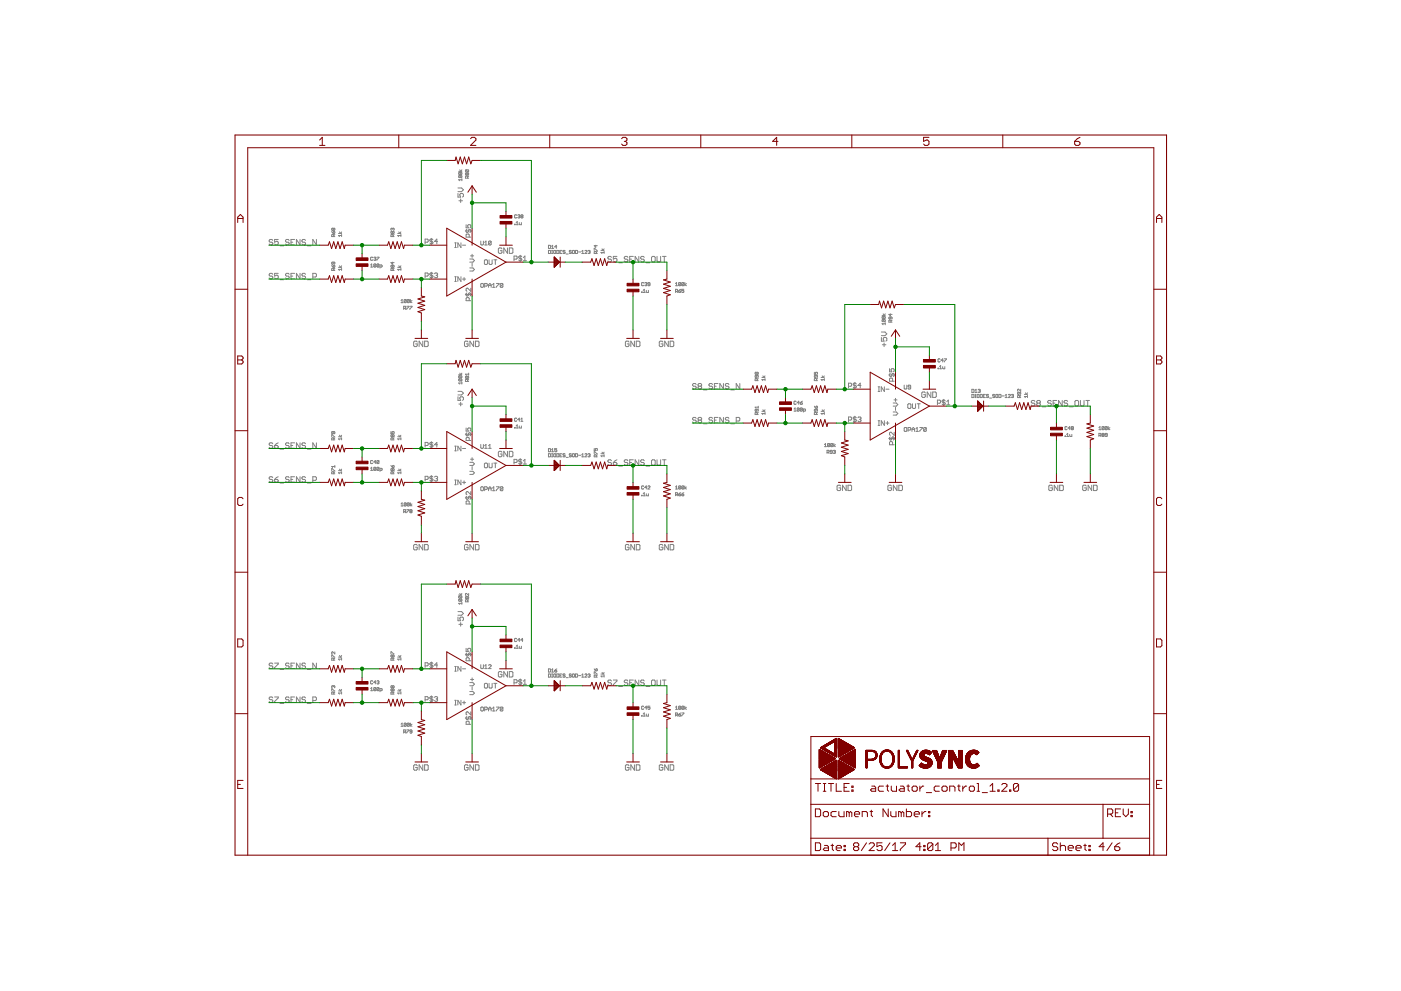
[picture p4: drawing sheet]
<svg xmlns="http://www.w3.org/2000/svg" width="420mm" height="297mm" viewBox="0 0 420 297" stroke-linecap="round" stroke-linejoin="round" font-family="sans-serif">
<g fill="none" stroke="#808080" stroke-width=".3">
<path d="M137.4 58v1.1h.8l-.3-.6 .3-.5h.5l.3 .3v.5l-.3 .3M137.4 56.3h1l.6 .6-.6 .5h-1M137.6 51.4h.9M137.7 51.7l.8 .1-.2 .5M137.7 52.6l.8 .2-.2 .4M137.7 52.6l-.1 .5 .7 .1M137.7 51.7l-.1 .5 .7 .1M137.7 52.6l.6 .6M137.7 51.7l.6 .6M137.9 50.9l.3 .5 .3-.5M138.2 59.6v1.1M138.5 53.9h-.9l.3 .3"/>
<path d="M138.5 53.6v.6M139.8 50.9l-.2 .5 .8 .1M139.8 50.9l.7 .2-.1 .4M139.8 50.9l.6 .6M140.1 52h-.5l.2 .5 .3-.2M140.1 52h.4l-.1 .5-.3-.2M140.1 52v.3M140.2 53.4v-.5l-.4-.1-.2 .6h.9M140.5 52.8l-.3 .3M81.8 72.1l-.3-.3h-.5l-.3 .5 .3 .3h.5l.3 .5-.3 .3h-.5l-.3-.3M83.4 71.8h-1v.8l.5-.3 .5 .3v.5l-.2 .3h-.6l-.2-.3M84 73.7h1.1"/>
<path d="M86.7 72.1l-.3-.3h-.5l-.3 .5 .3 .3h.5l.3 .5-.3 .3h-.5l-.3-.3M87.3 72.6h.5M88.3 71.8h-1v1.6h1M90 71.8v1.6l-1.1-1.6v1.6M91.6 72.1l-.2-.3h-.6l-.2 .5 .2 .3h.6l.2 .5-.2 .3h-.6l-.2-.3M92.2 73.7h1.1M94.9 71.8v1.6l-1.1-1.6v1.6M99.5 69.3l.4 .7M99.5 79.5l.4 .6M99.9 68.6h.5l-.1 .4-.4-.1M99.9 78.6l-.1 .6-.3-.2 .1-.4h.7v.6M99.9 68.6h-.4l.1 .4 .3-.1"/>
<path d="M99.9 68.6v.3M100.1 69.3l.3 .2-.1 .5h-.4zM100.1 79.5l.3 .2-.1 .4h-.4zM100.1 70.9v-.5l-.5-.1-.1 .6h.9M100.4 70.3l-.3 .3M101.5 70h.9M101.8 69.5l.3 .5 .3-.5M101.8 79.7l.3 .4 .3-.4M102.4 70.6h-.9l.3 .3M102.4 70.3v.6M111.1 79.4l.4-.3v1M111.8 77.2h-.7v.7h.7"/>
<path d="M112.1 77.2l.5-.1v.5M112.4 77.6h.2M112.6 77.6v.4l-.5-.1M112.7 79.3v.6h-.6M112.7 79.3h-.6v.6M112.7 79.3l-.6 .6M113 77.1h.6l-.6 .9M113.6 79.3v.6h-.6M113.6 79.3h-.6v.6M113.6 79.3l-.6 .6M117.7 79.7l-.1-.2-.4 .2 .2 .4 .3-.1M117.7 69.5l-.1-.2-.4 .2 .2 .5 .3-.2"/>
<path d="M117.7 69.5l.2-.2 .3 .2-.2 .5-.3-.2M117.7 79.7l.2-.2 .3 .2-.2 .4-.3-.1M117.7 78.6v.6l-.5-.5h1M117.7 68.6h-.5l.2 .4M117.7 68.6h.5l-.2 .4M117.7 68.6v.1M117.7 69.5v.3M117.7 79.7v.3M117.9 70.9v-.5l-.5-.1-.2 .6h1M118.2 70.3l-.3 .3M119.3 70h.9M119.6 69.5l.3 .5 .3-.5"/>
<path d="M119.6 79.7l.3 .4 .3-.4M120.2 70.6h-.9l.3 .3M120.2 70.3v.6M127.5 72.6h.7l.2-.7-.2-.2h-.7v1.4M129.4 71.4v1.9M129.8 71.9l-.7-.2-.2 .4 .7 .3 .2 .4-.2 .3-.7-.3M131.2 72.4h-.9l.7-.7v1.4M136.4 74.2h.4M136.4 72.8h.4M136.6 72.8v1.4M137.6 60.2h1.1M138.2 72.8v1.4l-.9-1.4v1.4"/>
<path d="M138.7 73.5h.9M139.6 69.2h1.8M139.8 67.4v.9h.7l-.2-.5 .2-.4 .7 .2-.3 .7M140 68.7l-.2 .7 .5 .3 .2-.7 .4-.3 .3 .3-.3 .7M140.7 71.1v-.7l-.2-.3-.7 .3v.7h1.4M140.9 77.6h.9l.5 .5-.5 .5h-.9M141.1 76.7h.9M141.6 76.2v1M141.6 78.9v.9M144.2 72.3v.9l.2 .2 .6-.2v-.9M145.4 73.4h.7M145.4 72.7l.3-.4v1.1"/>
<path d="M145.5 77.9l.7 .2v.9l-.2 .3-.7-.3v-.9zM146.7 77.9v1.1l.2 .3 .7-.3v-1.1M147.3 72.5l-.2-.2-.6 .2v.7M147.3 72.5v.7l-.2 .2-.6-.2M147.3 72.5l-.8 .7M148.1 77.9h.9M148.5 77.9v1.4M150.5 74.6l-.2-.3h-.6l-.2 .3v1.1l.2 .2h.6l.2-.2v-.6h-.5M152.2 74.3v1.6l-1.1-1.6v1.6M152.7 74.3h.8l.3 .3v1.1l-.3 .2h-.8zM154.2 77.7h.7l.2-.7-.2-.2h-.7v1.3M154.3 67.2l.2 .2z"/>
<path d="M154.8 67.4h.6M154.8 66.7l.3-.3v1M155 64.5h-.7v.7h.7M155.3 64.5l.4-.1v.5M155.6 64.9h.1M155.7 66.7l.2 .7h.5v-.7M155.7 64.9v.4l-.4-.1M156 76.5v1.9M156.4 64.9v-.5l.4 .1-.1 .4M156.4 64.9v.4l.4-.1-.1-.3M156.4 64.9h.3M156.5 77l-.7-.2-.2 .4 .7 .2 .2 .5-.2 .2-.7-.2"/>
<path d="M157 78.1h.9M157 77.2l.4-.4v1.3M164.5 75.1l.6 .1-.1 .8h-.5zM164.5 73.5l.6 .2-.1 .8h-.5zM165.4 76h.3M165.4 75.1h.3M165.4 74.5h.7M165.4 73.8l.3-.3v1M165.6 75.1v.9M166.1 75.2h.6l-.2 .8-.4-.2zM167 75.1l.6 .1-.2 .8h-.4zM167 74h-.7l.5-.5v1"/>
<path d="M167.9 75.5h.3M168.6 75.1h-.7v.9h.7M169.5 75.2h-.7l.2 .3 .5 .2-.2 .3-.5-.2M169.8 76.1h.6M171.3 75.2h-.6l.2 .3 .4 .2-.1 .3-.5-.2M171.7 75.2h.6l-.2 .8-.4-.2zM172.6 75.1l.6 .1-.1 .8h-.5zM173.5 75.5h.7M174.5 76h.6M174.5 75.4l.3-.3v.9M175.4 75.2h.6l-.6 .8h.6M176.3 75.2l.5-.1v.4"/>
<path d="M176.7 75.5h.1M176.8 75.5v.5l-.5-.2M178.2 75.1v-.7l.9 .7M178.7 73.5v.6l-.5-.5h.9M178.8 76v-.5l-.4-.1-.2 .6h.9M179.1 75.4l-.3 .3M180.2 75.1h1M180.6 74.6l.3 .5 .3-.5M181.2 75.7h-1l.4 .3M181.2 75.4v.6M183.4 77.1l-.3-.2h-.5l-.3 .2 .3 .6h.5l.3 .3-.3 .5h-.5l-.3-.3M185 76.9h-1.1v.8l.6-.3 .5 .3v.5l-.3 .3h-.5l-.3-.3"/>
<path d="M185.6 78.8h1.1M188.3 77.1l-.3-.2h-.5l-.3 .2 .3 .6h.5l.3 .3-.3 .5h-.5l-.3-.3M188.8 77.7h.6M189.9 76.9h-1.1v1.6h1.1M191.6 76.9v1.6l-1.1-1.6v1.6M193.2 77.1l-.3-.2h-.5l-.3 .2 .3 .6h.5l.3 .3-.3 .5h-.5l-.3-.3M193.8 78.8h1M195.7 76.9h.5l.3 .2v1.1l-.3 .3h-.5l-.3-.3v-1.1zM197 76.9v1.3l.3 .3h.5l.3-.3v-1.3M198.7 76.9h1M199.2 76.9v1.6M81.8 82.2l-.3-.3h-.5l-.3 .6 .3 .3h.5l.3 .5-.3 .3h-.5l-.3-.3"/>
<path d="M83.4 81.9h-1v.9l.5-.3 .5 .3v.5l-.2 .3h-.6l-.2-.3M84 83.8h1.1M86.7 82.2l-.3-.3h-.5l-.3 .6 .3 .3h.5l.3 .5-.3 .3h-.5l-.3-.3M87.3 82.8h.5M88.3 81.9h-1v1.7h1M90 81.9v1.7l-1.1-1.7v1.7M91.6 82.2l-.2-.3h-.6l-.2 .6 .2 .3h.6l.2 .5-.2 .3h-.6l-.2-.3M92.2 83.8h1.1M93.8 83h.8l.3-.2v-.6l-.3-.3h-.8v1.7M100.1 81.1v-.5l-.5-.2-.1 .7h.9M100.4 80.4l-.3 .4M101.5 80.1h.9"/>
<path d="M102.4 80.4v.7M102.4 80.8h-.9l.3 .3M111.1 80.1h.7M114 80.1h.4l.2-.5-.6-.2v1M117.9 81.1v-.5l-.5-.2-.2 .7h1M118.2 80.4l-.3 .4M119.3 80.1h.9M120.2 80.4v.7M120.2 80.8h-.9l.3 .3M120.3 90.1l.3-.3v.9M120.3 90.7h.6M121.1 92.4l.6-.1-.2-.5h-.4v1"/>
<path d="M121.4 92.4l.3 .4M121.8 89.9l-.1 .8-.5-.1M121.8 89.9l-.4-.1-.2 .8M121.8 89.9l-.6 .7M122 91.8h.6l-.6 1M122.8 89.9l-.2 .8-.5-.1M122.8 89.9l-.5-.1-.2 .8M122.8 89.9l-.7 .7M122.9 91.8h.6l-.6 1M123.1 89.8v.9M123.5 90.1l-.4 .3 .4 .3M127.5 82.8h.7l.2-.7-.2-.3h-.7v1.4"/>
<path d="M129.4 81.6v1.9M129.8 82.1l-.7-.3-.2 .5 .7 .2 .2 .5-.2 .2-.7-.2M130.3 82.1l.7-.3 .2 .3-.2 .4M130.8 82.5h.2M131 82.5l.2 .3-.2 .4-.7-.2M136.4 84.3h.4M136.4 83h.4M136.6 83v1.3M138.2 83v1.3l-.9-1.3v1.3M138.7 83.7h.9M139.2 83.2v.9M139.6 88.3h1.8"/>
<path d="M140 87.8l-.2 .7 .5 .2 .2-.7 .4-.2 .3 .2-.3 .7M140.7 90.1v-.7l-.2-.2-.7 .2v.7h1.4M140.9 80.3h.9l.5 .5-.5 .4h-.9M141.2 86.4v.9l-.9-.9-.5 .2 .2 .7M144.4 85l.6 .2v.7l-.2 .2-.6-.2v-.7zM145.4 85.7l.7-.1-.2-.6h-.5v1.1M146.5 86.1v-.8l.4-.3 .4 .3v.8M146.5 85.6h.8M147.7 86.1h.8M147.7 85.3l.4-.3v1.1M148.9 85h.7l-.7 1.1M150.8 85.2l-.6-.2-.2 .2v.7"/>
<path d="M150.8 85.2v.7l-.2 .2-.6-.2M150.8 85.2l-.8 .7M192.4 87.5l.2 .2zM192.9 87.7h.6M192.9 87l.3-.3v1M193 84.9l-.1-.2-.5 .2v.6h.6M193.4 84.9l.4-.2 .2 .2-.2 .3M193.7 85.2h.1M193.8 87l.2 .7h.5v-.7M193.8 85.2l.2 .1-.2 .3-.4-.1M194.9 85.2l-.6-.2 .2-.3 .4 .2v.6h-.6M202.6 85l.3-.3v.9"/>
<path d="M202.6 85.6h.6M202.6 87.4l.6-.2-.1-.5h-.5v1M202.9 87.4l.3 .3M203.5 87.2h.5l.2 .3-.5 .2zM204.2 84.9v.6h-.7M204.2 84.9l-.5-.2-.2 .8M204.2 84.9l-.7 .6M204.2 86.7l-.7 .5M205.1 86.7h-.7v.5l.4-.2 .3 .2-.2 .5-.5-.2M205.1 84.9v.6h-.7M205.1 84.9l-.5-.2-.2 .8M205.1 84.9l-.7 .6"/>
<path d="M205.4 84.7v.9M205.9 85l-.5 .3 .5 .3M264.3 99.5h1.1l.6 .6-.6 .5h-1.1M264.5 94.6h1M264.7 94.8l.8 .2-.2 .5M264.7 95.8l.8 .1-.2 .5M264.7 95.8l-.2 .5 .8 .1M264.7 94.8l-.2 .5 .8 .2M264.7 95.8l.6 .6M264.7 94.8l.6 .7M264.9 94.1l.3 .5 .3-.5M265.5 97h-1l.4 .3"/>
<path d="M265.5 96.7v.6M267 95v.5h-.4l.1-.5h.7l.1 .2-.1 .4M267 94.1v.6l-.4-.5h.9M267.2 96.6l-.2-.7-.4 .2v.5h.9M267.5 95.9l-.3 .4M125.1 102.5l-.2-.2h-.6l-.2 .2v1.1l.2 .3h.6l.2-.3v-.5h-.5M126.8 102.3v1.6l-1.1-1.6v1.6M127.3 102.3h.8l.3 .2v1.1l-.3 .3h-.8zM137.4 118.9v1.1h.8l-.3-.5 .3-.6h.5l.3 .3v.6l-.3 .2M137.4 117.3h1l.6 .5-.6 .6h-1M137.6 112.3h.9M137.7 112.6l.8 .2-.2 .5"/>
<path d="M137.7 113.6l.8 .1-.2 .5M137.7 112.6l-.1 .5 .7 .2M137.7 113.6l-.1 .4 .7 .2M137.7 113.6l.6 .6M137.7 112.6l.6 .7M137.9 111.8l.3 .5 .3-.5M138.5 114.5v.6M138.5 114.8h-.9l.3 .3M140.1 112.9l-.2-.1-.3 .1 .2 .5 .3-.1M140.1 112.9l.1-.1 .3 .1-.1 .5-.3-.1M140.1 112.9v.4M140.2 114.3l-.1-.6-.5 .2v.4h.9"/>
<path d="M140.4 102.5l-.3-.2h-.5l-.3 .2v1.1l.3 .3h.5l.3-.3v-.5h-.6M140.5 111.8v.7M140.5 113.7l-.3 .3M140.5 112.2h-.9l.3 .3M142 102.3v1.6l-1.1-1.6v1.6M142.6 102.3h.8l.3 .2v1.1l-.3 .3h-.8zM188.6 102.5l-.2-.2h-.6l-.2 .2v1.1l.2 .3h.6l.2-.3v-.5h-.5M190.3 102.3v1.6l-1.1-1.6v1.6M190.8 102.3h.8l.3 .2v1.1l-.3 .3h-.8zM198.8 102.5l-.3-.2h-.5l-.3 .2v1.1l.3 .3h.5l.3-.3v-.5h-.6M200.4 102.3v1.6l-1.1-1.6v1.6M201 102.3h.8l.3 .2v1.1l-.3 .3h-.8z"/>
<path d="M208.8 115.2l-.3-.2h-.5l-.3 .5 .3 .3h.5l.3 .5-.3 .3h-.5l-.3-.3M209.6 115.8l-.3 .2 .3 .6h.5l.3-.3-.3-.5M209.6 115.8h.5M209.6 115.8l-.3-.3 .3-.5h.5l.3 .2-.3 .6M211 116.9h1M213.7 115.2l-.3-.2h-.5l-.3 .5 .3 .3h.5l.3 .5-.3 .3h-.5l-.3-.3M214.2 115.8h.6M215.3 115h-1.1v1.6h1.1M217 115v1.6l-1.1-1.6v1.6M218.6 115.2l-.3-.2h-.5l-.3 .5 .3 .3h.5l.3 .5-.3 .3h-.5l-.3-.3M219.2 116.9h1M221.9 115v1.6l-1.1-1.6v1.6"/>
<path d="M226.6 111.6v.6h.6M226.6 111.6h.6v.6M226.6 111.6l.6 .6M226.9 112.5v.5h-.4l.1-.5h.6v.6M227.1 114.1v-.5l-.5-.1-.1 .6h.9M227.4 113.5l-.3 .3M228.5 113.1h.9M228.8 112.7l.3 .4 .3-.4M229.4 113.8h-.9l.3 .3M229.4 113.5v.6M244.2 111.6v.6h.5l-.2-.5 .5-.1 .2 .1-.2 .5M244.7 112.5v.5h-.5l.2-.5h.6l.2 .2-.2 .4"/>
<path d="M244.9 114.1l-.2-.6-.5 .1v.5h1M245.2 113.5l-.3 .3M246.3 113.1h.9M246.6 112.7l.3 .4 .3-.4M247.2 113.8h-.9l.3 .3M247.2 113.5v.6M254.5 115.8h.7l.2-.3-.2-.6h-.7v1.3M256.3 114.6v1.9M256.8 115.1l-.7-.2-.2 .4 .7 .2 .2 .5-.2 .2-.7-.2M258.2 115.5h-.9l.7-.6v1.3M263.4 117.3h.4M263.4 116h.4"/>
<path d="M263.6 116v1.3M264.3 101.2v1.1h.8l-.2-.6 .2-.5h.6l.3 .2v.6l-.3 .3M264.6 103.3h1.1M265.1 102.8v1.1M265.2 116v1.3l-.9-1.3v1.3M265.7 116.6h.9M266.5 112.4h1.9M266.8 110.5v.9h.7l-.3-.4 .3-.5 .7 .2-.3 .7M267 111.9l-.2 .7 .4 .3 .3-.7 .4-.3 .3 .3-.3 .7M267.7 114.3v-.7l-.2-.3-.7 .3v.7h1.4M268.1 119.9h.9M268.6 119.4v.9"/>
<path d="M271.2 115.4v1l.2 .2 .5-.2v-1M273.1 116h-.6l-.2-.2 .2-.4 .6 .2v.8l-.2 .2-.6-.2M277.5 117.8l-.3-.3h-.5l-.3 .3v1.1l.3 .2h.5l.3-.2v-.6h-.5M279.2 117.5v1.6l-1.1-1.6v1.6M279.7 117.5h.8l.3 .3v1.1l-.3 .2h-.8zM281.3 110.4l.2 .1zM281.8 110.5h.6M281.8 109.9l.3-.3v.9M281.9 107.7l-.1-.2-.5 .2 .2 .8 .4-.2M282.7 109.9l.2 .6h.4v-.6M282.9 108h-.7l.5-.5v1M283 119.7v1.9"/>
<path d="M283.2 107.5h.6l-.6 1M291.5 118.2l.6 .2-.2 .8h-.4zM291.5 116.7l.6 .2-.2 .7h-.4zM292.4 119.2h.3M292.4 118.2h.3M292.4 117.6h.6M292.4 117l.3-.3v.9M292.6 118.2v1M293.2 118.2l.4 .2-.1 .8-.5-.2zM293.3 116.9l.5-.2v.5M293.6 117.2h.2M293.8 117.2v.4l-.5-.1"/>
<path d="M294 118.2l.6 .2-.2 .8h-.4zM294.9 118.7h.3M295.5 118.2h-.6v1h.6M296.5 118.4l-.2-.2-.5 .2 .7 .5-.2 .3-.5-.2M296.8 119.3h.6M298.3 118.4l-.1-.2-.5 .2 .6 .5-.1 .3-.5-.2M298.8 118.2l.5 .2-.2 .8-.5-.2zM299.6 118.2l.6 .2-.2 .8h-.4zM300.5 118.7h.6M301.4 119.2h.7M301.4 118.5l.4-.3v1M302.4 118.4l.1-.2 .5 .2-.6 .8h.6"/>
<path d="M303.3 118.4l.5-.2v.5M303.6 118.7h.2M303.8 118.7v.5l-.5-.2M305.6 117.6l-.1 .6-.3-.1 .1-.5h.7v.6M305.8 119.2v-.5l-.5-.2-.1 .7h.9M306.1 116.7v.6l-.6-.6-.3 .1 .1 .5M306.1 118.5l-.3 .4M307.2 118.2h.9M307.5 117.8l.3 .4 .3-.4M308.1 118.9h-.9l.3 .3M308.1 118.5v.7M81.8 133l-.3-.3h-.5l-.3 .6 .3 .2h.5l.3 .6-.3 .3h-.5l-.3-.3"/>
<path d="M82.4 133.5h.8l.2 .6-.2 .3h-.6l-.2-.3zM83.4 132.7l-1 .8M84 134.6h1.1M86.7 133l-.3-.3h-.5l-.3 .6 .3 .2h.5l.3 .6-.3 .3h-.5l-.3-.3M87.3 133.5h.5M88.3 132.7h-1v1.7h1M90 132.7v1.7l-1.1-1.7v1.7M91.6 133l-.2-.3h-.6l-.2 .6 .2 .2h.6l.2 .6-.2 .3h-.6l-.2-.3M92.2 134.6h1.1M94.9 132.7v1.7l-1.1-1.7v1.7M99.5 130.9v-.6l.9 .6M99.6 129.3h.7v.7"/>
<path d="M99.6 129.3l-.1 .5 .8 .2M99.6 129.3l.7 .7M100.1 131.8v-.4l-.5-.2-.1 .6h.9M100.4 131.2l-.3 .4M100.4 139.5v.6M100.4 139.8h-.9l.3 .3M101.5 130.9h.9M101.8 130.5l.3 .4 .3-.4M102.4 131.2v.6M102.4 131.6h-.9l.3 .2M111.8 138.2h-.7v.6h.7M112.7 138.5h-.6l.5-.5v1"/>
<path d="M113.6 138.2h-.6v.6M113.6 138.2v.6h-.6M113.6 138.2l-.6 .6M117.2 129.3v.7h.5l-.1-.3 .1-.4 .5 .2-.2 .5M117.2 139.5l.5 .6M117.7 130.5h-.5l.2 .4 .3-.1M117.7 130.5h.5l-.2 .4-.3-.1M117.7 130.5v.3M117.9 131.8l-.2-.6-.5 .2v.4h1M117.9 139.5l.3 .2-.2 .4h-.3zM118.2 131.2l-.3 .4M119.3 130.9h.9"/>
<path d="M119.6 130.5l.3 .4 .3-.4M120.2 131.2v.6M120.2 131.6h-.9l.3 .2M127.5 133.5h.7l.2-.7-.2-.2h-.7v1.4M129.4 132.4v1.8M129.8 132.8l-.7-.2-.2 .5 .7 .2 .2 .5-.2 .2-.7-.2M131.2 133.3h-.9l.7-.7v1.4M136.4 135.1h.4M136.4 133.7h.4M136.6 133.7v1.4M137.6 121.1h1.1M138.2 120.6v1.1"/>
<path d="M138.2 133.7v1.4l-.9-1.4v1.4M138.7 134.4h.9M139.6 130.2h1.8M139.8 128.3v.9h.7l-.2-.4 .2-.5 .7 .2-.3 .7M140 129.7l-.2 .7 .5 .2 .2-.7 .4-.2 .3 .2-.3 .7M140.7 132v-.7l-.2-.2-.7 .2v.7h1.4M140.9 138.6h.9l.5 .4-.5 .5h-.9M141.1 137.6h.9M141.6 137.2v.9M141.6 139.8v1M144.2 133.2v1l.2 .2 .6-.2v-1M145.4 133.6l.3-.4v1.2"/>
<path d="M145.4 134.4h.7M145.5 138.8l.7 .2v1l-.2 .2-.7-.2v-1zM146.5 134.4h.8M146.5 133.6l.4-.4v1.2M146.7 138.8v1.2l.2 .2 .7-.2v-1.2M148.1 138.8h.9M148.5 138.8v1.4M150.5 135.6l-.2-.3h-.6l-.2 .3v1l.2 .3h.6l.2-.3v-.5h-.5M152.2 135.3v1.6l-1.1-1.6v1.6M152.7 135.3h.8l.3 .3v1l-.3 .3h-.8zM154.2 138.6h.7l.2-.7-.2-.2h-.7v1.4M154.3 128.1l.2 .2z"/>
<path d="M154.8 127.7l.3-.3v.9M154.8 128.3h.6M155 125.5h-.7l.2 .8 .5-.2M155.7 127.7l.2 .6h.5v-.6M155.9 125.8h-.6l.4-.5v1M156 137.5v1.8M156.2 125.6l.3-.3v1M156.2 126.3h.6M156.5 137.9l-.7-.2-.2 .5 .7 .2 .2 .5-.2 .2-.7-.2M157 138.2l.4-.5v1.4M157 139.1h.9M164.5 134.5l.6 .1-.1 .8h-.5z"/>
<path d="M164.5 136l.6 .1-.1 .8h-.5zM165.4 136.9h.3M165.4 136h.3M165.4 134.8l.3-.3v.9M165.4 135.4h.7M165.6 136v.9M166.2 136l.5 .1-.2 .8-.4-.1zM167 134.5h-.7v.4h.7l-.2 .5-.5-.1M167 136l.6 .1-.2 .8h-.4zM167.9 136.5h.3M168.6 136h-.7v.9h.7M169.5 136.1h-.7l.7 .5-.2 .3-.5-.1"/>
<path d="M169.8 137.1h.6M171.3 136.1h-.6l.2 .4 .4 .1-.1 .3-.5-.1M171.8 136l.5 .1-.2 .8-.4-.1zM172.6 136l.6 .1-.1 .8h-.5zM173.5 136.5h.7M174.5 136.3l.3-.3v.9M174.5 136.9h.6M175.4 136.1h.6l-.6 .8h.6M176.3 136.1l.5-.1v.5M176.7 136.5h.1M176.8 136.5v.4l-.5-.1M178.2 136v-.6l.9 .6"/>
<path d="M178.2 134.4v.7h.5v-.7l.4 .2-.1 .5M178.8 136.9l-.1-.6-.5 .2v.4h.9M179.1 136.3l-.3 .3M180.2 136h1M180.6 135.5l.3 .5 .3-.5M181.2 136.3v.6M181.2 136.6h-1l.4 .3M183.4 138.1l-.3-.3h-.5l-.3 .3 .3 .5h.5l.3 .3-.3 .5h-.5l-.3-.2M183.9 138.6h.8l.3 .6-.3 .2h-.5l-.3-.2zM185 137.8l-1.1 .8M185.6 139.7h1.1M188.3 138.1l-.3-.3h-.5l-.3 .3 .3 .5h.5l.3 .3-.3 .5h-.5l-.3-.2"/>
<path d="M188.8 138.6h.6M189.9 137.8h-1.1v1.6h1.1M191.6 137.8v1.6l-1.1-1.6v1.6M193.2 138.1l-.3-.3h-.5l-.3 .3 .3 .5h.5l.3 .3-.3 .5h-.5l-.3-.2M193.8 139.7h1M195.4 138.1l.3-.3h.5l.3 .3v1.1l-.3 .2h-.5l-.3-.2zM197 137.8v1.4l.3 .2h.5l.3-.2v-1.4M198.7 137.8h1M199.2 137.8v1.6M208.8 125.4l-.3-.3h-.5l-.3 .5 .3 .3h.5l.3 .6-.3 .2h-.5l-.3-.2M209.6 125.9l-.3 .3 .3 .5h.5l.3-.2-.3-.6M209.6 125.9h.5"/>
<path d="M209.6 125.9l-.3-.3 .3-.5h.5l.3 .3-.3 .5M211 127h1M213.7 125.4l-.3-.3h-.5l-.3 .5 .3 .3h.5l.3 .6-.3 .2h-.5l-.3-.2M214.2 125.9h.6M215.3 125.1h-1.1v1.6h1.1M217 125.1v1.6l-1.1-1.6v1.6M218.6 125.4l-.3-.3h-.5l-.3 .5 .3 .3h.5l.3 .6-.3 .2h-.5l-.3-.2M219.2 127h1M220.8 126.2h.8l.3-.3v-.5l-.3-.3h-.8v1.6M226.9 122.7v.4h-.4l.1-.4h.6v.6M227.1 124.2v-.4l-.5-.2-.1 .6h.9M227.4 123.6l-.3 .3"/>
<path d="M227.4 121.8v.6M227.4 122h-.9l.3 .4M228.5 123.3h.9M228.8 122.8l.3 .5 .3-.5M229.4 123.6v.6M229.4 123.9h-.9l.3 .3M238.1 123.2h.7M238.1 122.6l.3-.3v.9M238.8 120.4l-.2-.2-.5 .2 .2 .8 .5-.2M239.7 122.4l-.6 .7M239.7 122.4l-.2 .8-.4-.1M239.7 122.4l-.5-.1-.1 .8"/>
<path d="M239.7 120.7h-.6l.4-.5v1M240 120.7h.5l.1 .3-.4 .2zM240.6 122.4l-.1 .8-.5-.1M240.6 122.4l-.4-.1-.2 .8M240.6 122.4l-.6 .7M240.6 120.2l-.6 .5M240.9 123.2h.5l.2-.5-.7-.1v.9M244.2 121.8l.5 .6M244.7 121.9l.3-.1 .2 .4-.5 .2zM244.7 122.7v.4h-.5l.2-.4h.6l.2 .1-.2 .5M244.9 124.2l-.2-.6-.5 .2v.4h1M245.2 123.6l-.3 .3"/>
<path d="M246.3 123.3h.9M246.6 122.8l.3 .5 .3-.5M247.2 123.6v.6M247.2 123.9h-.9l.3 .3M247.2 133.3l.4-.4v1M247.2 133.9h.7M248 135.6l.6-.2-.1-.4h-.5v.9M248.3 135.6l.3 .3M248.8 133.1v.6h-.6M248.8 133.1h-.6v.6M248.8 133.1l-.6 .6M249.6 135.4h-.5v-.4l.5 .1v.7h-.6"/>
<path d="M249.7 133.1v.6h-.6M249.7 133.1h-.6v.6M249.7 133.1l-.6 .6M249.9 135.1l.5-.1 .1 .1-.1 .3M250.1 132.9v1M250.2 135.4h.2M250.4 135.4l.1 .2-.1 .3-.5-.1M250.5 133.3l-.4 .3 .4 .3M254.5 125.9h.7l.2-.2-.2-.7h-.7v1.4M256.3 124.8v1.8M256.8 125.2l-.2-.2-.7 .2 .2 .5 .7 .2-.2 .5h-.5l-.2-.2M257.3 125.2l.7-.2 .2 .2-.2 .5"/>
<path d="M257.7 125.7h.3M258 125.7l.2 .2-.2 .5h-.5l-.2-.2M263.4 127.5h.4M263.4 126.1h.4M263.6 126.1v1.4M265.2 126.1v1.4l-.9-1.4v1.4M265.7 126.8h.9M266.1 126.3v1M266.5 131.4h1.9M267 131l-.2 .7 .4 .2 .3-.7 .4-.2 .3 .2-.3 .7M267.7 133.3v-.7l-.2-.2h-.5l-.2 .2v.7h1.4M267.9 123.5h.9l.5 .5-.5 .4h-.9"/>
<path d="M267.9 120.8h.9l.5 .5-.5 .4h-.9M268.2 129.6v.9l-1.2-.9-.2 .2 .2 .7M268.6 122.1v.9M271.4 128.1l.5 .2v.8l-.2 .2-.5-.2v-.8zM272.3 128.9h.6l.2-.6-.8-.2v1.2M272.5 121l.7 .3v.9l-.3 .2-.7-.2v-.9zM273.5 129.3v-.8l.4-.4 .4 .4v.8M273.5 128.7h.8M273.6 121v1.2l.3 .2 .7-.2v-1.2M274.7 129.3h.7M274.7 128.5l.4-.4v1.2M275.1 121h.9"/>
<path d="M275.5 121v1.4M275.8 128.1h.8l-.8 1.2M277.8 128.3l-.2-.2-.6 .2v.8M277.8 128.3v.8l-.2 .2-.6-.2M277.8 128.3l-.8 .8M281.1 120.9h.7l.3-.7-.3-.3h-.7v1.4M283.5 120.2l-.7-.3-.3 .5 .7 .2 .3 .5-.3 .2-.7-.2M283.9 121.3h1M283.9 120.4l.5-.5v1.4M310.4 120.3l-.3-.3h-.5l-.3 .3 .3 .5h.5l.3 .3-.3 .6h-.5l-.3-.3M311.2 120.8l-.3-.2 .3-.6h.5l.3 .3-.3 .5M311.2 120.8h.5"/>
<path d="M311.2 120.8l-.3 .3 .3 .6h.5l.3-.3-.3-.6M312.5 121.9h1.1M315.3 120.3l-.3-.3h-.5l-.3 .3 .3 .5h.5l.3 .3-.3 .6h-.5l-.3-.3M315.8 120.8h.6M316.9 120h-1.1v1.7h1.1M318.6 120v1.7l-1.1-1.7v1.7M319.4 130.7l.2 .1zM319.9 130.8h.6M319.9 130.2l.3-.3v.9M320 128h-.6v.7h.6M320.2 120.3l-.3-.3h-.5l-.3 .3 .3 .5h.5l.3 .3-.3 .6h-.5l-.3-.3M320.7 121.9h1.1"/>
<path d="M320.8 130.2l.2 .6h.4v-.6M321 128.3h-.7l.5-.4v.9M321.4 128.3l-.1 .2 .1 .3 .5-.1-.2-.4M321.4 128.3l-.1-.1 .1-.3 .5 .1-.2 .3M321.4 128.3h.3M322.6 120h.6l.3 .3v1.1l-.3 .3h-.6l-.2-.3v-1.1zM324 120v1.4l.3 .3h.5l.3-.3v-1.4M325.6 120h1.1M326.2 120v1.7M329.6 128.2l.3-.3v.9M329.6 128.8h.6M329.6 130.5l.6-.1-.2-.5h-.4v.9"/>
<path d="M329.9 130.5l.3 .3M330.6 130.4v.4l.5-.1-.1-.3M330.6 130.4v-.5l.5 .1-.1 .4M330.6 130.4h.4M331.1 128v.7h-.6M331.1 128l-.5-.1-.1 .8M331.1 128l-.6 .7M332.1 130.4l-.7-.2 .2-.3 .5 .1v.7h-.7M332.1 128v.7h-.7M332.1 128h-.7v.7M332.1 128l-.7 .7M332.4 127.9v.9"/>
<path d="M332.8 128.2l-.4 .3 .4 .3M81.8 143.2l-.3-.3h-.5l-.3 .3 .3 .5h.5l.3 .6-.3 .2h-.5l-.3-.2M82.4 143.7h.8l.2 .6-.2 .2h-.6l-.2-.2zM83.4 142.9l-1 .8M84 144.8h1.1M86.7 143.2l-.3-.3h-.5l-.3 .3 .3 .5h.5l.3 .6-.3 .2h-.5l-.3-.2M87.3 143.7h.5M88.3 142.9h-1v1.6h1M90 142.9v1.6l-1.1-1.6v1.6M91.6 143.2l-.2-.3h-.6l-.2 .3 .2 .5h.6l.2 .6-.2 .2h-.6l-.2-.2M92.2 144.8h1.1M93.8 144h.8l.3-.3v-.5l-.3-.3h-.8v1.6"/>
<path d="M99.5 141.1v-.6l.9 .6M100.1 142v-.5l-.5-.1-.1 .6h.9M100.4 141.4l-.3 .3M101.5 141.1h.9M101.8 140.6l.3 .5 .3-.5M102.4 141.4v.6M102.4 141.7h-.9l.3 .3M111.1 140.4l.4-.3v.9M111.1 141h.7M112.7 140.2h-.6v.6M112.7 140.2v.6h-.6M112.7 140.2l-.6 .6"/>
<path d="M113.6 140.2h-.6v.6M113.6 140.2v.6h-.6M113.6 140.2l-.6 .6M114 141h.4l.2-.5-.6-.1v.9M117.7 140.6h.5l-.2 .5-.3-.2M117.7 140.6h-.5l.2 .5 .3-.2M117.7 140.6v.3M117.9 142l-.2-.6-.5 .1v.5h1M118.2 141.4l-.3 .3M119.3 141.1h.9M119.6 140.6l.3 .5 .3-.5M120.2 141.4v.6"/>
<path d="M120.2 141.7h-.9l.3 .3M120.3 151l.3-.3v1M120.3 151.7h.6M121.1 153.4l.6-.2-.2-.4h-.4v.9M121.4 153.4l.3 .3M121.8 150.9h-.6v.6M121.8 150.9v.6h-.6M121.8 150.9l-.6 .6M122 152.8h.6l-.6 .9M122.8 150.9h-.7v.6M122.8 150.9v.6h-.7M122.8 150.9l-.7 .6"/>
<path d="M123.1 150.7v1M123.1 153.2l-.2-.1 .2-.3 .4 .1-.1 .3M123.1 153.2l-.2 .2 .2 .3 .4-.2-.1-.3M123.1 153.2h.3M123.5 151l-.4 .3 .4 .4M127.5 143.7h.7l.2-.7-.2-.2h-.7v1.4M129.4 142.5v1.9M129.8 143l-.7-.2-.2 .4 .7 .3 .2 .4-.2 .3-.7-.3M130.3 143l.7-.2 .2 .2-.2 .5M130.8 143.5h.2M131 143.5l.2 .2-.2 .5-.7-.3M136.4 145.3h.4"/>
<path d="M136.4 143.9h.4M136.6 143.9v1.4M138.2 143.9v1.4l-.9-1.4v1.4M138.7 144.6h.9M139.2 144.1v1M139.6 149.2h1.8M140 148.7l-.2 .7 .5 .3 .2-.7 .4-.3 .3 .3-.3 .7M140.7 151.1v-.7l-.2-.3-.7 .3v.7h1.4M140.9 141.3h.9l.5 .4-.5 .5h-.9M141.2 147.3v1l-.9-1-.5 .3 .2 .7M144.4 145.9l.6 .2v.8l-.2 .2-.6-.2zM145.4 146.7l.7-.2-.2-.6h-.5v1.2"/>
<path d="M146.5 147.1v-.8l.4-.4 .4 .4v.8M146.5 146.5h.8M147.7 146.3l.4-.4v1.2M147.7 147.1h.8M148.9 145.9h.7l-.7 1.2M150.8 146.1l-.6-.2-.2 1M150.8 146.1l-.2 1-.6-.2M150.8 146.1l-.8 .8M192.4 148.5l.2 .1zM192.9 148l.3-.3v.9M192.9 148.6h.6M193 145.8h-.6v.6h.6"/>
<path d="M193.8 148l.2 .6h.5v-.6M194 146.1h-.6l.4-.5v1M194.3 145.8h.6l-.6 .8h.6M202.6 146l.3-.4v1M202.6 146.6h.6M202.6 148.3h.5l.1-.5-.6-.1v.9M202.9 148.3l.3 .3M203.5 148.1h.5l.2 .4-.5 .1zM204.2 145.8l-.5-.2-.2 .8M204.2 145.8v.6h-.7M204.2 145.8l-.7 .6M204.2 147.7l-.7 .4"/>
<path d="M204.4 148.1h.5l.2 .4-.5 .1zM205.1 145.8h-.7v.6M205.1 145.8v.6h-.7M205.1 145.8l-.7 .6M205.1 147.7l-.7 .4M205.4 145.6v1M205.9 146l-.5 .3 .5 .3M252.1 145.7l-.2-.3h-.6l-.3 .3v1.1l.3 .2h.6l.2-.2v-.6h-.5M253.8 145.4v1.6l-1.1-1.6v1.6M254.3 145.4h.8l.3 .3v1.1l-.3 .2h-.8zM267.4 145.7l-.3-.3h-.5l-.3 .3v1.1l.3 .2h.5l.3-.2v-.6h-.6M269 145.4v1.6l-1.1-1.6v1.6"/>
<path d="M269.6 145.4h.8l.2 .3v1.1l-.2 .2h-.8zM315.6 145.7l-.3-.3h-.5l-.3 .3v1.1l.3 .2h.5l.3-.2v-.6h-.5M317.2 145.4v1.6l-1-1.6v1.6M317.8 145.4h.8l.3 .3v1.1l-.3 .2h-.8zM325.8 145.7l-.3-.3h-.5l-.3 .3v1.1l.3 .2h.5l.3-.2v-.6h-.6M327.4 145.4v1.6l-1.1-1.6v1.6M328 145.4h.8l.2 .3v1.1l-.2 .2h-.8zM125.1 163.5l-.2-.3h-.6l-.2 .3v1.1l.2 .2h.6l.2-.2v-.6h-.5M126.8 163.2v1.6l-1.1-1.6v1.6M127.3 163.2h.8l.3 .3v1.1l-.3 .2h-.8zM137.6 178.4h.9M137.7 178.6l.8 .2-.2 .5"/>
<path d="M137.7 179.6l.8 .1-.2 .5M137.7 178.6l-.1 .5 .7 .2M137.7 179.6l-.1 .5 .7 .1M137.7 179.6l.6 .6M137.7 178.6l.6 .7M137.9 177.9l.3 .5 .3-.5M140.1 179h-.5l.2 .4 .3-.1M140.1 179h.4l-.1 .4-.3-.1M140.1 179v.3M140.4 163.5l-.3-.3h-.5l-.3 .3v1.1l.3 .2h.5l.3-.2v-.6h-.6M140.5 177.9v.6l-.7-.6-.2 .1 .2 .5M140.5 179.7l-.3 .4"/>
<path d="M142 163.2v1.6l-1.1-1.6v1.6M142.6 163.2h.8l.3 .3v1.1l-.3 .2h-.8zM188.6 163.5l-.2-.3h-.6l-.2 .3v1.1l.2 .2h.6l.2-.2v-.6h-.5M190.3 163.2v1.6l-1.1-1.6v1.6M190.8 163.2h.8l.3 .3v1.1l-.3 .2h-.8zM198.8 163.5l-.3-.3h-.5l-.3 .3v1.1l.3 .2h.5l.3-.2v-.6h-.6M200.4 163.2v1.6l-1.1-1.6v1.6M201 163.2h.8l.3 .3v1.1l-.3 .2h-.8zM81.8 199l-.3-.2h-.5l-.3 .5 .3 .3h.5l.3 .5-.3 .3h-.5l-.3-.3M82.4 198.8h1v.2l-1 1.1v.3M86.7 199l-.3-.2h-.5l-.3 .5 .3 .3h.5l.3 .5-.3 .3h-.5l-.3-.3M87.3 199.6h.5"/>
<path d="M88.3 198.8h-1v1.6h1M90 198.8v1.6l-1.1-1.6v1.6M91.6 199l-.2-.2h-.6l-.2 .5 .2 .3h.6l.2 .5-.2 .3h-.6l-.2-.3M94.9 198.8v1.6l-1.1-1.6v1.6M99.5 197v-.7l.9 .7M100.1 197.9v-.5l-.5-.1-.1 .6h.9M100.4 195.4v.6l-.8-.6v.6M100.4 197.3l-.3 .3M101.5 197h.9M101.8 196.5l.3 .5 .3-.5M102.4 197.3v.6M102.4 197.6h-.9l.3 .3"/>
<path d="M117.2 196v-.6l1 .6M117.7 196.5h-.5l.2 .5 .3-.2M117.7 196.5h.5l-.2 .5-.3-.2M117.7 196.5v.3M117.9 197.9v-.5l-.5-.1-.2 .6h1M118.2 197.3l-.3 .3M119.3 197h.9M119.6 196.5l.3 .5 .3-.5M120.2 197.3v.6M120.2 197.6h-.9l.3 .3M127.5 199.6h.7l.2-.7-.2-.3h-.7v1.4M129.4 198.4v1.9"/>
<path d="M129.8 198.9l-.7-.3-.2 .5 .7 .2 .2 .5-.2 .2-.7-.2M131.2 199.3h-.9l.7-.7v1.4M136.4 199.8h.4M136.6 199.8v1.4M137.4 185v1.1h.8l-.3-.6 .3-.5h.5l.3 .2v.6l-.3 .3M137.4 183.3h1l.6 .6-.6 .5h-1M137.6 187.1h1.1M138.2 186.6v1.1M138.2 199.8v1.4l-.9-1.4v1.4M138.5 180.5v.6M138.5 180.8h-.9l.3 .3M139.6 196.2h1.8"/>
<path d="M139.8 194.3v1h.7l-.2-.5 .2-.5 .7 .3-.3 .7M140 195.7l-.2 .7 .5 .3 .2-.7 .4-.3 .3 .3-.3 .7M140.2 180.4l-.1-.7-.5 .2v.5h.9M140.7 198.1v-.7l-.7-.3-.2 .3v.7h1.4M144.2 199.2v1l.2 .2 .6-.2v-1M145.4 199.6l.3-.4v1.2M146.5 199.4l.2-.2 .6 .2-.8 1h.8M154.3 194.2l.2 .1zM154.8 193.7l.3-.3v.9M154.8 194.3h.6M155 191.5l-.2-.2-.5 .2 .2 .8 .5-.2M155.7 193.7l.2 .6h.5v-.6"/>
<path d="M155.9 191.8h-.6l.4-.5v1M156.8 191.8h-.6l.5-.5v1M81.8 209.2l-.3-.3h-.5l-.3 .6 .3 .2h.5l.3 .6-.3 .2h-.5l-.3-.2M82.4 208.9h1v.3l-1 1.1v.2M84 200.7h1.1M84 210.8h1.1M86.7 209.2l-.3-.3h-.5l-.3 .6 .3 .2h.5l.3 .6-.3 .2h-.5l-.3-.2M87.3 209.7h.5M88.3 208.9h-1v1.6h1M90 208.9v1.6l-1.1-1.6v1.6M91.6 209.2l-.2-.3h-.6l-.2 .6 .2 .2h.6l.2 .6-.2 .2h-.6l-.2-.2M92.2 200.7h1.1"/>
<path d="M92.2 210.8h1.1M93.8 210h.8l.3-.3v-.5l-.3-.3h-.8v1.6M99.5 207.1v-.6l.9 .6M99.9 205.7h-.4l.1 .5M99.9 205.7h.5l-.1 .5M99.9 205.7v.1M100.1 208v-.4l-.5-.2-.1 .6h.9M100.4 207.4l-.3 .3M101.5 207.1h.9M101.8 206.6l.3 .5 .3-.5M102.4 207.4v.6M102.4 207.7h-.9l.3 .3"/>
<path d="M111.1 206.4l.4-.3v.9M111.1 207h.7M111.8 204.2l-.2-.2-.5 .2 .2 .8 .5-.2M112.7 206.2l-.5-.1-.1 .8M112.7 206.2l-.1 .8-.5-.1M112.7 206.2l-.6 .7M112.7 204.5h-.6l.5-.5v1M113 204.2l.5-.2v.5M113.3 204.5h.2M113.5 204.5v.5l-.5-.2M113.6 206.2l-.4-.1-.2 .8M113.6 206.2l-.1 .8-.5-.1"/>
<path d="M113.6 206.2l-.6 .7M114 207h.4l.2-.5-.6-.1v.9M117.7 206.6h.5l-.2 .5-.3-.2M117.7 206.6h-.5l.2 .5 .3-.2M117.7 205.7h-.5l.2 .5 .3-.2M117.7 205.7h.5l-.2 .5-.3-.2M117.7 205.7v.3M117.7 206.6v.3M117.9 208l-.2-.6-.5 .2v.4h1M118.2 207.4l-.3 .3M119.3 207.1h.9M119.6 206.6l.3 .5 .3-.5"/>
<path d="M120.2 207.4v.6M120.2 207.7h-.9l.3 .3M120.3 217.1l.3-.4v1M120.3 217.7h.6M121.1 219.4l.6-.2-.2-.4h-.4v.9M121.4 219.4l.3 .3M121.8 216.9l-.4-.2-.2 .8M121.8 216.9l-.1 .8-.5-.2M121.8 216.9l-.6 .6M122 218.8h.6l-.6 .9M122.8 216.9l-.5-.2-.2 .8M122.8 216.9l-.2 .8-.5-.2"/>
<path d="M122.8 216.9l-.7 .6M123.1 216.7v1M123.5 219.2l-.6-.1 .2-.3 .4 .1v.7l-.1 .1-.5-.1M123.5 217.1l-.4 .3 .4 .3M127.5 209.7h.7l.2-.7-.2-.2h-.7v1.4M129.4 208.6v1.8M129.8 209l-.7-.2-.2 .5 .7 .2 .2 .5-.2 .2-.7-.2M130.3 209l.7-.2 .2 .2-.2 .5M130.8 209.5h.2M131 209.5l.2 .2-.2 .5-.7-.2M136.4 211.3h.4M136.4 209.9h.4"/>
<path d="M136.4 201.2h.4M136.6 209.9v1.4M138.2 209.9v1.4l-.9-1.4v1.4M138.7 210.6h.9M138.7 200.5h.9M139.2 210.1v1M139.6 215.2h1.8M140 214.8l-.2 .7 .5 .2 .2-.7 .4-.2 .3 .2-.3 .7M140.7 217.1v-.7l-.7-.2-.2 .2v.7h1.4M140.9 207.3h.9l.5 .5-.5 .4h-.9M140.9 204.6h.9l.5 .5-.5 .4h-.9M141.1 203.7h.9"/>
<path d="M141.2 213.4v.9l-.9-.9-.5 .2 .2 .7M141.6 203.2v.9M141.6 205.9v.9M144.4 211.9l.6 .2v.8l-.2 .2-.6-.2v-.8zM145.4 212.7h.5l.2-.6-.7-.2v1.2M145.4 200.4h.7M145.5 204.8l.7 .3v.9l-.2 .2h-.5l-.2-.2v-.9zM146.5 213.1v-.8l.4-.4 .4 .4v.8M146.5 212.5h.8M146.7 204.8v1.2l.2 .2h.5l.2-.2v-1.2M147.7 212.3l.4-.4v1.2M147.7 213.1h.8"/>
<path d="M148.1 204.8h.9M148.5 204.8v1.4M148.9 211.9h.7l-.7 1.2M150.5 201.6l-.2-.3h-.6l-.2 .3v1l.2 .3h.6l.2-.3v-.5h-.5M150.8 212.1l-.6-.2-.2 .2v.8M150.8 212.1v.8l-.2 .2-.6-.2M150.8 212.1l-.8 .8M152.2 201.3v1.6l-1.1-1.6v1.6M152.7 201.3h.8l.3 .3v1l-.3 .3h-.8zM154.2 204.7h.7l.2-.7-.2-.3h-.7v1.4M156 203.5v1.9M156.5 204l-.2-.3-.7 .3 .2 .4 .7 .3-.2 .4-.7-.2"/>
<path d="M157 204.2l.4-.5v1.4M157 205.1h.9M164.5 200.5l.6 .2-.1 .7h-.5zM164.5 202l.6 .2-.1 .8h-.5zM165.4 203h.3M165.4 202h.3M165.4 200.8l.3-.3v.9M165.4 201.4h.7M165.6 202v1M166.2 202l.5 .2-.2 .8-.4-.2zM166.3 201h.5l.2 .3-.5 .1zM167 202l.6 .2-.2 .8h-.4z"/>
<path d="M167 200.5l-.7 .5M167.9 202.5h.3M168.6 202h-.7v1h.7M169.5 202.2l-.2-.2-.5 .2 .2 .3 .5 .1-.2 .4-.5-.2M169.8 203.1h.6M171.3 202.2l-.4-.2-.2 .3 .6 .5-.1 .2-.5-.2M171.8 202l.5 .2-.2 .8-.4-.2zM172.6 202l.6 .2-.1 .8h-.5zM173.5 202.5h.7M174.5 202.3l.3-.3v1M174.5 203h.6M175.4 202.2l.2-.2 .4 .2-.6 .8h.6"/>
<path d="M176.3 202.2l.5-.2v.5M176.7 202.5h.1M176.8 202.5v.5l-.5-.2M178.2 202v-.6l.9 .6M178.2 200.5l.5 .6M178.7 200.6l.3-.1 .1 .4-.4 .2zM178.8 203v-.5l-.4-.2-.2 .7h.9M179.1 202.3l-.3 .3M180.2 202h1M180.6 201.5l.3 .5 .3-.5M181.2 202.3v.7M181.2 202.6h-1l.4 .4"/>
<path d="M183.4 204.1l-.3-.3h-.5l-.3 .3 .3 .5h.5l.3 .3-.3 .6h-.5l-.3-.3M183.9 203.8h1.1v.3l-1.1 1.1v.3M185.6 205.7h1.1M188.3 204.1l-.3-.3h-.5l-.3 .3 .3 .5h.5l.3 .3-.3 .6h-.5l-.3-.3M188.8 204.6h.6M189.9 203.8h-1.1v1.7h1.1M191.6 203.8v1.7l-1.1-1.7v1.7M192.4 214.5l.2 .2zM192.9 214l.3-.3v1M192.9 214.7h.6M193 211.8l-.1-.1-.5 .1 .2 .8 .4-.2M193.2 204.1l-.3-.3h-.5l-.3 .3 .3 .5h.5l.3 .3-.3 .6h-.5l-.3-.3"/>
<path d="M193.8 205.7h1M193.8 214l.2 .7h.5v-.7M194 212.1h-.6l.4-.4v.9M194.9 211.7h-.6v.4h.6l-.1 .5-.5-.2M195.4 204.1l.3-.3h.5l.3 .3v1.1l-.3 .3h-.5l-.3-.3zM197 203.8v1.4l.3 .3h.5l.3-.3v-1.4M198.7 203.8h1M199.2 203.8v1.7M202.6 212l.3-.3v.9M202.6 212.6h.6M202.6 214.3l.6-.1-.1-.5h-.5v1M202.9 214.3l.3 .4"/>
<path d="M203.5 214.2h.5l.2 .3-.5 .2zM204.2 211.8l-.5-.1-.2 .7M204.2 211.8l-.2 .8-.5-.2M204.2 211.8l-.7 .6M204.2 213.7l-.7 .5M204.4 213.7h.7l-.7 1M205.1 211.8l-.5-.1-.2 .7M205.1 211.8l-.2 .8-.5-.2M205.1 211.8l-.7 .6M205.4 211.7v.9M205.9 212l-.5 .3 .5 .3M125.1 229.5l-.2-.3h-.6l-.2 .3v1.1l.2 .3h.6l.2-.3v-.6h-.5"/>
<path d="M126.8 229.2v1.7l-1.1-1.7v1.7M127.3 229.2h.8l.3 .3v1.1l-.3 .3h-.8zM140.4 229.5l-.3-.3h-.5l-.3 .3v1.1l.3 .3h.5l.3-.3v-.6h-.6M142 229.2v1.7l-1.1-1.7v1.7M142.6 229.2h.8l.3 .3v1.1l-.3 .3h-.8zM188.6 229.5l-.2-.3h-.6l-.2 .3v1.1l.2 .3h.6l.2-.3v-.6h-.5M190.3 229.2v1.7l-1.1-1.7v1.7M190.8 229.2h.8l.3 .3v1.1l-.3 .3h-.8zM198.8 229.5l-.3-.3h-.5l-.3 .3v1.1l.3 .3h.5l.3-.3v-.6h-.6M200.4 229.2v1.7l-1.1-1.7v1.7M201 229.2h.8l.3 .3v1.1l-.3 .3h-.8z"/>
</g>
<g fill="none" stroke="#800000" stroke-width=".3">
<path d="M95.8 42l.8-.8v2.4M95.8 43.6h1.7M119.6 40.5v3.8M134 48.1h2.5l.3-1 .6 2 .6-2 .7 2 .6-2 .6 2 .7-2 .6 2 .4-1h2.5M141.1 41.6l.4-.4h.8l.4 .4v.4l-1.6 1.6h1.6M141.6 55.7v2.6M141.6 55.7l1.3 1.9M141.6 55.7l-1.3 1.9M164.9 40.5v3.8M186.4 41.6l.4-.4h.8l.4 .4v.4l-.4 .4M187.2 42.4h.4M187.6 42.4l.4 .4v.4l-.4 .4h-.8l-.4-.4"/>
<path d="M210.2 40.5v3.8M233.3 42.4h-1.6l1.2-1.2v2.4M255.5 40.5v3.8M278.6 41.2h-1.6v1.2l1.2-.4 .4 .4v.8l-.4 .4h-.8l-.4-.4M300.7 40.5v3.8M322.3 42.4h1.2l.4 .4v.4l-.4 .4h-.8l-.4-.4zM323.9 41.2l-.8 .4-.8 .8M71.3 66.7v-1.6l.8-.8 .8 .8v1.6M71.3 65.5h1.6M95.9 73.5h2.5l.4-1 .6 2 .7-2 .6 2 .6-2 .7 2 .6-2 .7 2 .2-1h2.5M108.6 76v1.6M108.6 79.6v1.5"/>
<path d="M113.7 73.5h2.5l.4-1 .6 2 .7-2 .6 2 .6-2 .7 2 .6-2 .6 2 .3-1h2.5M128.9 73.5h5.1M134 68.4l17.7 10.2-17.7 10.1zM141.6 68.4v5.1M149.8 73.5h3.8M151.7 78.6h5.1M151.7 63.3v1.6M151.7 66.9v1.5M151.7 71v2.5M164.4 78.6h5.1M166.2 77l1.5 1.6-1.5 1.5zM166.2 79.9h.2"/>
<path d="M166.2 79.7h.4M166.2 79.5h.7M166.2 79.2h.9M166.2 79h1.1M166.2 78.8h1.3M166.2 78.3h1.3M166.2 78.1h1.1M166.2 77.9h.9M166.2 77.7h.7M166.2 77.4h.4M166.2 77.2h.2M168 77v3.1"/>
<path d="M174.6 78.6h2.5l.4-1 .7 2 .6-2 .6 2 .7-2 .6 2 .6-2 .7 2 .2-1h2.6M346.8 65.5h1.6M346.8 66.7v-1.6l.8-.8 .8 .8v1.6M70.5 86.7h3.8M95.9 83.7h2.5l.4-1.1 .6 2.1 .7-2.1 .6 2.1 .6-2.1 .7 2.1 .6-2.1 .7 2.1 .2-1h2.5M113.7 83.7h2.5l.4-1.1 .6 2.1 .7-2.1 .6 2.1 .6-2.1 .7 2.1 .6-2.1 .6 2.1 .3-1h2.5M126.4 86.2v2.5l1 .3-2.1 .6 2.1 .7-2.1 .6 2.1 .6-2.1 .7 2.1 .6-2.1 .6 1.1 .4v2.6M126.4 98.9v2.5M128.9 83.7h5.1M141.6 83.7v5M141.6 98.9v2.5M189.8 83.7v1.5"/>
<path d="M189.8 87.2v1.5M189.8 98.9v2.5M200 81.1v2.6l-1 .2 2 .6-2 .7 2 .6-2 .6 2 .7-2 .6 2 .6-1 .4v2.6M200 98.9v2.5M261 91.3h2.5l.3-1 .6 2 .6-2 .6 2 .7-2 .6 2 .6-2 .7 2 .4-1h2.5M268.6 98.9v2.5M268.6 98.9l1.2 1.9M268.6 98.9l-1.3 1.9M346 86.7h3.8M71.3 106.7h1.2l.4 .4v.4l-.4 .4 .4 .4v.4l-.4 .4h-1.2zM71.3 107.9h1.2M124.5 101.4h3.8"/>
<path d="M134 109h2.5l.3-1 .6 2 .6-2 .7 2 .6-2 .6 2 .7-2 .6 2 .4-1h2.5M139.7 101.4h3.8M141.6 116.6v2.6M141.6 116.6l1.3 2M141.6 116.6l-1.3 2M187.9 101.4h3.8M198.1 101.4h3.8M222.9 116.6h2.5l.4-1 .6 2.1 .7-2.1 .6 2.1 .6-2.1 .7 2.1 .6-2.1 .6 2.1 .3-1.1h2.5M235.6 119.2v1.5M240.6 116.6h2.6l.4-1 .6 2.1 .6-2.1 .7 2.1 .6-2.1 .6 2.1 .7-2.1 .6 2.1 .3-1.1h2.5M255.9 116.6h5.1M261 111.6l17.7 10.1-17.7 10.2z"/>
<path d="M268.6 111.6v5M276.8 116.6h3.8M278.7 106.5v1.5M278.7 110v1.6M278.7 114.1v2.5M346.8 106.7h1.2l.4 .4v.4l-.4 .4 .4 .4v.4l-.4 .4h-1.2zM346.8 107.9h1.2M70.5 129.1h3.8M95.9 134.4h2.5l.4-1 .6 2 .7-2 .6 2 .6-2 .7 2 .6-2 .7 2 .2-1h2.5M108.6 137v1.5M113.7 134.4h2.5l.4-1 .6 2 .7-2 .6 2 .6-2 .7 2 .6-2 .6 2 .3-1h2.5M128.9 134.4h5.1"/>
<path d="M134 129.3l17.7 10.2-17.7 10.2zM141.6 129.3v5.1M149.8 134.4h3.8M151.7 124.3v1.5M151.7 127.8v1.5M151.7 131.9v2.5M151.7 139.5h5.1M164.4 139.5h5.1M166.2 138l1.5 1.5-1.5 1.5zM166.2 139.9h1.2M166.2 139.7h1.4M166.2 139.4h1.5"/>
<path d="M166.2 139.2h1.3M166.2 139h1M166.2 138.8h.8M166.2 138.6h.6M166.2 138.3h.4M166.2 138.1h.1M168 138v3M174.6 139.5h2.5l.4-1 .7 2 .6-2 .6 2 .7-2 .6 2 .6-2 .7 2 .2-1h2.6M222.9 126.8h2.5l.4-1 .6 2 .7-2 .6 2 .6-2 .7 2 .6-2 .6 2 .3-1h2.5M235.6 122.7v1.6M240.6 126.8h2.6l.4-1 .6 2 .6-2 .7 2 .6-2 .6 2 .7-2 .6 2 .3-1h2.5M253.3 129.3v2.6l1.1 .2-2.1 .7 2.1 .6-2.1 .6 2.1 .7-2.1 .6 2.1 .7-2.1 .6 1 .4v2.5"/>
<path d="M255.9 126.8h5.1M268.6 126.8v5.1M278.7 121.7h5.1M291.4 121.7h5.1M293.2 120.2l1.5 1.5-1.5 1.6zM293.2 123.2h.1M293.2 123h.3M293.2 122.8h.5M293.2 122.6h.7M293.2 122.3h.9M293.2 122.1h1.1M293.2 121.9h1.4"/>
<path d="M293.2 121.7h1.5M293.2 121.5h1.2M293.2 121.2h1M293.2 121h.8M293.2 120.8h.6M293.2 120.6h.4M293.2 120.3h.1M295 120.2v3.1M301.6 121.7h2.5l.4-1 .6 2 .7-2 .6 2 .6-2 .7 2 .6-2 .6 2 .3-1h2.5M316.8 126.8v1.5M316.8 130.4v1.5M327 124.3v2.5l-1 .3 2 .6-2 .6 2 .7-2 .6 2 .6-2 .7 2 .6-1 .4v2.5"/>
<path d="M346 129.1h3.8M72.9 149.5l-.4-.4h-.8l-.4 .4v1.6l.4 .4h.8l.4-.4M95.9 144.6h2.5l.4-1 .6 2 .7-2 .6 2 .6-2 .7 2 .6-2 .7 2 .2-1h2.5M108.6 140.5v1.5M113.7 144.6h2.5l.4-1 .6 2 .7-2 .6 2 .6-2 .7 2 .6-2 .6 2 .3-1h2.5M126.4 147.1v2.6l1 .2-2.1 .7 2.1 .6-2.1 .6 2.1 .7-2.1 .6 2.1 .6-2.1 .7 1.1 .3v2.6M126.4 159.8v2.6M128.9 144.6h5.1M141.6 144.6v5.1M141.6 159.8v2.6M166.2 141h.1M166.2 140.8h.3"/>
<path d="M166.2 140.6h.5M166.2 140.3h.7M166.2 140.1h1M189.8 144.6v1.5M189.8 148.1v1.6M189.8 159.8v2.6M200 142v2.6l-1 .2 2 .7-2 .6 2 .6-2 .7 2 .6-2 .7 2 .6-1 .4v2.5M200 159.8v2.6M251.4 144.6h3.8M253.3 142v2.6M266.7 144.6h3.8M268.6 142v2.6"/>
<path d="M314.9 144.6h3.8M316.8 142v2.6M325.1 144.6h3.8M327 142v2.6M348.4 149.5l-.4-.4h-.8l-.4 .4v1.6l.4 .4h.8l.4-.4M70.5 171.5h3.8M124.5 162.4h3.8M134 175.1h2.5l.3-1 .6 2 .6-2 .7 2 .6-2 .6 2 .7-2 .6 2 .4-1h2.5M139.7 162.4h3.8M187.9 162.4h3.8M198.1 162.4h3.8M346 171.5h3.8"/>
<path d="M71.3 191.5h1.2l.4 .4v1.6l-.4 .4h-1.2zM134 195.4l17.7 10.1-17.7 10.2zM141.6 182.7v2.5M141.6 195.4v5.1M141.6 182.7l1.3 1.9M141.6 182.7l-1.3 1.9M151.7 190.3v1.5M151.7 193.9v1.5M151.7 197.9v2.6M346.8 191.5h1.2l.4 .4v1.6l-.4 .4h-1.2zM70.5 213.9h3.8M95.9 210.6h2.5l.4-1 .6 2 .7-2 .6 2 .6-2 .7 2 .6-2 .7 2 .2-1h2.5"/>
<path d="M95.9 200.5h2.5l.4-1 .6 2 .7-2 .6 2 .6-2 .7 2 .6-2 .7 2 .2-1h2.5M108.6 203v1.5M108.6 206.5v1.6M113.7 210.6h2.5l.4-1 .6 2 .7-2 .6 2 .6-2 .7 2 .6-2 .6 2 .3-1h2.5M113.7 200.5h2.5l.4-1 .6 2 .7-2 .6 2 .6-2 .7 2 .6-2 .6 2 .3-1h2.5M126.4 213.1v2.6l1 .2-2.1 .7 2.1 .6-2.1 .6 2.1 .7-2.1 .6 2.1 .7-2.1 .6 1.1 .4v2.5M128.9 210.6h5.1M128.9 200.5h5.1M141.6 210.6v5.1M149.8 200.5h3.8M151.7 205.5h5.1M164.4 205.5h5.1"/>
<path d="M166.2 204l1.5 1.5-1.5 1.6zM166.2 207h.1M166.2 206.8h.3M166.2 206.6h.5M166.2 206.3h.8M166.2 206.1h1M166.2 205.9h1.2M166.2 205.7h1.4M166.2 205.4h1.5M166.2 205.2h1.2M166.2 205h1M166.2 204.8h.8"/>
<path d="M166.2 204.6h.6M166.2 204.3h.3M166.2 204.1h.1M168 204v3.1M174.6 205.5h2.5l.4-1 .7 2 .6-2 .6 2 .7-2 .6 2 .6-2 .7 2 .2-1h2.6M189.8 210.6v1.5M189.8 214.2v1.5M200 208.1v2.5l-1 .3 2 .6-2 .6 2 .7-2 .6 2 .6-2 .7 2 .6-1 .4v2.5M346 213.9h3.8M71.3 235.1h.8M72.9 233.9h-1.6v2.4h1.6M124.5 228.4h3.8"/>
<path d="M126.4 225.8v2.6M139.7 228.4h3.8M141.6 225.8v2.6M187.9 228.4h3.8M189.8 225.8v2.6M198.1 228.4h3.8M200 225.8v2.6M243.2 220.8h101.6v35.5h-101.6zM243.2 233.5h101.6M244.5 234.8h1.6M245.3 234.8v2.4M246.9 234.8h.8"/>
<path d="M246.9 237.2h.8M247.3 234.8v2.4M248.5 234.8h1.5M249.2 234.8v2.4M250.8 234.8v2.4h1.5M253.1 236h.8M254.7 234.8h-1.6v2.4h1.6M255.5 235.6h.3v.4h-.3zM255.5 236.8h.3v.4h-.3zM261.5 235.6h.7l.4 .4v1.2h-1.1l-.5-.4 .5-.4h1.1M264.9 235.6h-1.1l-.4 .4v.8l.4 .4h1.1M265.7 235.6h.8"/>
<path d="M266.1 235.2v1.6l.4 .4M267.3 235.6v1.2l.4 .4h1.2v-1.6M270 235.6h.8l.4 .4v1.2h-1.2l-.4-.4 .4-.4h1.2M272 235.6h.8M272.4 235.2v1.6l.4 .4M273.5 236l.4-.4h.8l.4 .4v.8l-.4 .4h-.8l-.4-.4zM275.9 235.6v1.6M277 235.6h-.4l-.7 .8M277.8 237.6h1.6M281.7 235.6h-1.2l-.3 .4v.8l.3 .4h1.2M282.5 236l.4-.4h.8l.4 .4v.8l-.4 .4h-.8l-.4-.4zM284.8 237.2v-1.6h1.2l.4 .4v1.2"/>
<path d="M287.2 235.6h.8M287.5 235.2v1.6l.5 .4M288.7 235.6v1.6M289.9 235.6h-.4l-.8 .8M290.7 236l.4-.4h.7l.4 .4v.8l-.4 .4h-.7l-.4-.4zM293 234.8h.4v2.4M293 237.2h.8M294.6 237.6h1.5M296.9 237.2h1.6M296.9 235.6l.8-.8v2.4M299.3 236.8h.3v.4h-.3zM300.4 235.2l.4-.4h.8l.4 .4v.4l-1.6 1.6h1.6"/>
<path d="M302.7 236.8h.4v.4h-.4zM305.5 235.2l-.4-.4h-.8l-.4 .4v1.6M305.5 235.2v1.6l-.4 .4h-.8l-.4-.4M305.5 235.2l-1.6 1.6M346.8 235.1h.8M348.4 233.9h-1.6v2.4h1.6M74.3 256.3v-212h271.7v212M243.2 241.1h101.6M243.2 251.2h101.6M244.5 242.5h1.2l.4 .3v1.6l-.4 .4h-1.2zM244.5 252.6h1.2l.4 .4v1.6l-.4 .4h-1.2zM246.9 243.6l.4-.4h.8l.4 .4v.8l-.4 .4h-.8l-.4-.4z"/>
<path d="M247.3 253.4h.8l.4 .4v1.2h-1.2l-.4-.4 .4-.4h1.2M249.2 253.4h.8M249.6 253v1.6l.4 .4M250.8 254.2h1.5v-.4l-.4-.4h-.7l-.4 .4v.8l.4 .4h.7M250.8 243.2h-1.2l-.4 .4v.8l.4 .4h1.2M251.6 243.2v1.2l.3 .4h1.2v-1.6M253.1 254.6h.4v.4h-.4zM253.1 253.4h.4v.4h-.4zM254.7 243.6l.4-.4 .4 .4v1.2M254.7 243.6l-.4-.4h-.4v1.6M254.7 243.6v1.2M256.2 244h1.6v-.4l-.4-.4h-.8l-.4 .4v.8l.4 .4h.8"/>
<path d="M256.4 253.8l-.4 .4v.4l.4 .4h.8l.3-.4v-.4l-.3-.4M256.4 253.8l-.4-.4v-.4l.4-.4h.8l.3 .4v.4l-.3 .4M256.4 253.8h.8M258.6 244.8v-1.6h1.2l.3 .4v1.2M259.9 252.6l-1.6 2.4M260.6 253l.4-.4h.8l.4 .4v.4l-1.6 1.6h1.6M260.9 243.2h.8M261.3 242.8v1.6l.4 .4M264.5 252.6h-1.5v1.2l.8-.4h.4l.3 .4v.8l-.3 .4h-.8l-.4-.4M266.4 242.5v2.3l-1.6-2.3v2.3M266.9 252.6l-1.6 2.4M267.1 243.2v1.2l.4 .4h1.2v-1.6"/>
<path d="M267.7 255h1.5M267.7 253.4l.8-.8v2.4M270 252.6h1.6v.4l-1.6 1.6v.4M270.3 243.6l-.4-.4h-.4v1.6M270.3 243.6v1.2M270.3 243.6l.4-.4 .4 .4v1.2M271.8 242.5v2.3h1.2l.4-.4v-.8l-.4-.4h-1.2M274.2 244h1.5v-.4l-.4-.4h-.7l-.4 .4v.8l.4 .4h.7M276.2 253.8h-1.5l1.1-1.2v2.4M276.5 243.2v1.6M277 254.6h.4v.4h-.4zM277 253.4h.4v.4h-.4z"/>
<path d="M277.7 243.2h-.4l-.8 .8M278.4 244.4h.4v.4h-.4zM278.4 243.2h.4v.4h-.4zM279.8 253v1.6l-.4 .4h-.8l-.4-.4M279.8 253l-.4-.4h-.8l-.4 .4v1.6M279.8 253l-1.6 1.6M280.5 255h1.6M280.5 253.4l.8-.8v2.4M285.2 254.2h1.2l.4-.4v-.8l-.4-.4h-1.2v2.4M287.5 255v-2.4l.8 .8 .8-.8v2.4M314.3 251.2v5.1M317.2 253l-.4-.4h-.8l-.3 .4v.4l.3 .4h.8l.4 .4v.4l-.4 .4h-.8l-.3-.4"/>
<path d="M318 253.8l.4-.4h.8l.4 .4v1.2M318 252.6v2.4M320.3 254.2h1.6v-.4l-.4-.4h-.8l-.4 .4v.8l.4 .4h.8M322.7 254.2h1.5v-.4l-.4-.4h-.7l-.4 .4v.8l.4 .4h.7M325 253.4h.8M325.4 253v1.6l.4 .4M326.6 254.6h.4v.4h-.4zM326.6 253.4h.4v.4h-.4zM330.8 241.1v10.1M331.2 253.8h-1.6l1.2-1.2v2.4M332.2 244h1.1l.4-.4v-.8l-.4-.3h-1.1v2.3M333 244l.7 .8"/>
<path d="M333.5 252.6l-1.5 2.4M334.3 253.8h1.2l.4 .4v.4l-.4 .4h-.8l-.4-.4zM334.5 243.6h.8M335.9 252.6l-.8 .4-.8 .8M336.1 242.5h-1.6v2.3h1.6M336.8 242.5v1.5l.8 .8 .8-.8v-1.5M339.2 244.4h.4v.4h-.4zM339.2 243.2h.4v.4h-.4z"/>
</g>
<g fill="#800000" stroke="#800000" stroke-width=".3">
<path d="M106.8 77.3h3.6v.8h-3.6z"/>
<path d="M106.8 79.1h3.6v.7h-3.6z"/>
<path d="M150 64.6h3.5v.8h-3.5z"/>
<path d="M150 66.4h3.5v.7h-3.5z"/>
<path d="M188.1 84.9h3.5v.8h-3.5z"/>
<path d="M188.1 86.7h3.5v.8h-3.5z"/>
<path d="M250.7 233.3l.1 .1z"/>
<path d="M251.4 233.3l.2 .1z"/>
<path d="M250.6 233.3l.2 .1z"/>
<path d="M250.6 233.3h.3z"/>
<path d="M251.4 233.3h.3z"/>
<path d="M250.5 233.3h.3z"/>
<path d="M251.4 233.3h.4z"/>
<path d="M250.4 233.2l.5 .1z"/>
<path d="M251.4 233.2l.4 .1z"/>
<path d="M250.4 233.2h.4z"/>
<path d="M251.4 233.2h.4z"/>
<path d="M251.4 233.2h.5z"/>
<path d="M250.3 233.2h.6z"/>
<path d="M250.3 233.1l.6 .1z"/>
<path d="M251.4 233.1l.6 .1z"/>
<path d="M250.3 233.1h.5z"/>
<path d="M251.4 233.1h.6z"/>
<path d="M250.2 233.1h.7z"/>
<path d="M251.4 233.1h.7z"/>
<path d="M250.1 233l.8 .1z"/>
<path d="M251.4 233l.7 .1z"/>
<path d="M250.1 233h.8z"/>
<path d="M251.4 233h.8z"/>
<path d="M250 233h.9z"/>
<path d="M250 232.9l.9 .1z"/>
<path d="M251.4 232.9l.9 .1z"/>
<path d="M249.9 232.9l1 .1z"/>
<path d="M249.9 232.9h1z"/>
<path d="M251.4 232.9h.9z"/>
<path d="M251.4 232.9h1z"/>
<path d="M249.8 232.8l1 .1z"/>
<path d="M251.4 232.8l1.1 .1z"/>
<path d="M249.8 232.8l1.1 .1z"/>
<path d="M249.7 232.8h1.2z"/>
<path d="M251.4 232.8h1.1z"/>
<path d="M249.7 232.8h1.1z"/>
<path d="M251.4 232.8h1.2z"/>
<path d="M249.6 232.7l1.2 .1z"/>
<path d="M251.4 232.7l1.2 .1z"/>
<path d="M249.6 232.7h1.3z"/>
<path d="M251.4 232.7h1.2z"/>
<path d="M249.5 232.7h1.3z"/>
<path d="M251.4 232.7h1.3z"/>
<path d="M251.4 232.7h1.4z"/>
<path d="M249.4 232.6l1.5 .1z"/>
<path d="M251.4 232.6l1.4 .1z"/>
<path d="M249.4 232.6l1.4 .1z"/>
<path d="M251.4 232.6l1.5 .1z"/>
<path d="M249.4 232.6h1.4z"/>
<path d="M251.4 232.6h1.5z"/>
<path d="M249.3 232.6h1.6z"/>
<path d="M249.3 232.5l1.6 .1z"/>
<path d="M251.4 232.5l1.6 .1z"/>
<path d="M249.2 232.5l1.6 .1z"/>
<path d="M249.2 232.5h1.7z"/>
<path d="M251.4 232.5h1.7z"/>
<path d="M249.1 232.5h1.8z"/>
<path d="M249.1 232.4l1.8 .1z"/>
<path d="M251.4 232.4l1.8 .1z"/>
<path d="M249 232.4l1.9 .1z"/>
<path d="M249 232.4h1.9z"/>
<path d="M251.4 232.4h1.8z"/>
<path d="M251.4 232.4h1.9z"/>
<path d="M248.9 232.3l1.9 .1z"/>
<path d="M251.4 232.3l1.9 .1z"/>
<path d="M248.9 232.3h2z"/>
<path d="M251.4 232.3h2z"/>
<path d="M248.8 232.3h2.1z"/>
<path d="M248.8 232.3h2z"/>
<path d="M248.7 232.2l2.1 .1z"/>
<path d="M251.4 232.2l2.1 .1z"/>
<path d="M248.7 232.2h2.2z"/>
<path d="M251.4 232.2h2.1z"/>
<path d="M248.6 232.2h2.2z"/>
<path d="M251.4 232.2h2.2z"/>
<path d="M248.6 232.1l2.3 .1z"/>
<path d="M251.4 232.1l2.3 .1z"/>
<path d="M248.5 232.1l2.3 .1z"/>
<path d="M248.5 232.1h2.3z"/>
<path d="M251.4 232.1h2.3z"/>
<path d="M248.4 232.1h2.5z"/>
<path d="M251.4 232.1h2.4z"/>
<path d="M248.4 232l2.4 .1z"/>
<path d="M251.4 232l2.4 .1z"/>
<path d="M248.3 232l2.5 .1z"/>
<path d="M251.4 232l2.5 .1z"/>
<path d="M248.3 232h2.6z"/>
<path d="M251.4 232h2.5z"/>
<path d="M248.2 231.9l2.7 .1z"/>
<path d="M251.4 231.9l2.6 .1z"/>
<path d="M248.2 231.9l2.6 .1z"/>
<path d="M248.2 231.9h2.7z"/>
<path d="M251.4 231.9h2.6z"/>
<path d="M248.1 231.9h2.8z"/>
<path d="M251.4 231.9h2.7z"/>
<path d="M248 231.8l2.9 .1z"/>
<path d="M251.4 231.8l2.8 .1z"/>
<path d="M248 231.8h2.9z"/>
<path d="M251.4 231.8h2.9z"/>
<path d="M247.9 231.8h3z"/>
<path d="M247.9 231.8h2.9z"/>
<path d="M247.9 231.7l3 .1z"/>
<path d="M251.4 231.7l3 .1z"/>
<path d="M247.8 231.7h3.1z"/>
<path d="M251.4 231.7h3z"/>
<path d="M247.8 231.7h3z"/>
<path d="M247.7 231.6l3.1 .1z"/>
<path d="M251.4 231.6l3.1 .1z"/>
<path d="M247.7 231.6l3.2 .1z"/>
<path d="M247.6 231.6h3.2z"/>
<path d="M251.4 231.6h3.2z"/>
<path d="M247.5 231.5l3.4 .1z"/>
<path d="M251.4 231.5l3.3 .1z"/>
<path d="M247.5 231.5l3.3 .1z"/>
<path d="M247.5 231.5h3.3z"/>
<path d="M251.4 231.5h3.4z"/>
<path d="M247.4 231.5h3.5z"/>
<path d="M247.4 231.4l3.5 .1z"/>
<path d="M251.4 231.4l3.4 .1z"/>
<path d="M247.3 231.4l3.5 .1z"/>
<path d="M251.4 231.4l3.5 .1z"/>
<path d="M247.3 231.4h3.6z"/>
<path d="M251.4 231.4h3.5z"/>
<path d="M247.2 231.4h3.7z"/>
<path d="M247.2 231.4h3.6z"/>
<path d="M251.4 231.4h3.6z"/>
<path d="M247.1 231.3l3.8 .1z"/>
<path d="M251.4 231.3l3.7 .1z"/>
<path d="M247.1 231.3h3.8z"/>
<path d="M251.4 231.3h3.7z"/>
<path d="M247 231.2l3.9 .1z"/>
<path d="M251.4 231.2l3.8 .1z"/>
<path d="M246.9 231.2h4z"/>
<path d="M251.4 231.2h3.9z"/>
<path d="M246.9 231.2h3.9z"/>
<path d="M246.8 231.1l4.1 .1z"/>
<path d="M251.4 231.1l4 .1z"/>
<path d="M246.7 231.1h4.1z"/>
<path d="M251.4 231.1h4z"/>
<path d="M251.4 231.1h4.1z"/>
<path d="M246.7 231l4.2 .1z"/>
<path d="M251.4 231l4.1 .1z"/>
<path d="M246.6 231l4.2 .1z"/>
<path d="M246.6 231h4.2z"/>
<path d="M251.4 231h4.2z"/>
<path d="M246.5 231h4.4z"/>
<path d="M251.4 231h4.3z"/>
<path d="M246.5 230.9l4.3 .1z"/>
<path d="M251.4 230.9l4.3 .1z"/>
<path d="M246.4 230.9h4.4z"/>
<path d="M251.4 230.9h4.3z"/>
<path d="M246.4 230.9h4.5z"/>
<path d="M251.4 230.9h4.4z"/>
<path d="M246.3 230.9h4.6z"/>
<path d="M246.3 230.8l4.5 .1z"/>
<path d="M251.4 230.8l4.5 .1z"/>
<path d="M246.3 230.8h4.6z"/>
<path d="M251.4 230.8h4.5z"/>
<path d="M246.2 230.8h4.7z"/>
<path d="M251.4 230.8h4.6z"/>
<path d="M246.1 230.7l4.8 .1z"/>
<path d="M251.4 230.7l4.7 .1z"/>
<path d="M246 230.7h4.9z"/>
<path d="M251.4 230.7h4.7z"/>
<path d="M251.4 230.7h4.8z"/>
<path d="M246 230.6l4.9 .1z"/>
<path d="M251.4 230.6l4.8 .1z"/>
<path d="M246.1 230.6l4.7 .1z"/>
<path d="M246.1 230.6h4.7z"/>
<path d="M251.4 230.6h4.8z"/>
<path d="M246.2 230.5l4.7 .1z"/>
<path d="M251.4 230.5l4.7 .1z"/>
<path d="M246.2 230.5l4.6 .1z"/>
<path d="M246.2 230.5h4.6z"/>
<path d="M251.4 230.5h4.7z"/>
<path d="M246.3 230.5h4.6z"/>
<path d="M251.4 230.5h4.6z"/>
<path d="M251.4 230.5h4.5z"/>
<path d="M246.4 230.4l4.4 .1z"/>
<path d="M251.4 230.4l4.5 .1z"/>
<path d="M246.4 230.4h4.5z"/>
<path d="M251.4 230.4h4.5z"/>
<path d="M246.5 230.4h4.4z"/>
<path d="M251.4 230.4h4.4z"/>
<path d="M246.5 230.3l4.4 .1z"/>
<path d="M251.4 230.3l4.3 .1z"/>
<path d="M246.6 230.3h4.3z"/>
<path d="M251.4 230.3h4.3z"/>
<path d="M251.4 230.3h4.2z"/>
<path d="M246.7 230.3h4.2z"/>
<path d="M246.7 230.2l4.2 .1z"/>
<path d="M251.4 230.2l4.1 .1z"/>
<path d="M246.8 230.2l4.1 .1z"/>
<path d="M265.7 230.2l.6 .1z"/>
<path d="M277.2 230.2l.7 .1z"/>
<path d="M291.7 230.2l.7 .1z"/>
<path d="M246.8 230.2h4z"/>
<path d="M251.4 230.2h4.1z"/>
<path d="M265.5 230.2h1z"/>
<path d="M277 230.2h1.1z"/>
<path d="M291.5 230.2h1z"/>
<path d="M246.8 230.1l4.1 .1z"/>
<path d="M251.4 230.1l4 .1z"/>
<path d="M265.5 230.1l1.1 .1z"/>
<path d="M276.9 230.1l1.3 .1z"/>
<path d="M291.4 230.1l1.2 .1z"/>
<path d="M246.9 230.1l4 .1z"/>
<path d="M259.7 230.1l.4 .1z"/>
<path d="M265.4 230.1l1.2 .1z"/>
<path d="M269.4 230.1l2.8 .1z"/>
<path d="M273.4 230.1l.3 .1z"/>
<path d="M276.8 230.1l1.5 .1z"/>
<path d="M281.2 230.1l1.1 .1z"/>
<path d="M284.5 230.1l1.1 .1z"/>
<path d="M287.4 230.1l1.2 .1z"/>
<path d="M291.3 230.1l1.4 .1z"/>
<path d="M245.7 230.1h.2z"/>
<path d="M247 230.1h3.8z"/>
<path d="M251.4 230.1h3.9z"/>
<path d="M259.7 230.1h.4z"/>
<path d="M265.3 230.1h1.4z"/>
<path d="M269.4 230.1h2.8z"/>
<path d="M273.4 230.1h.3z"/>
<path d="M276.7 230.1h1.7z"/>
<path d="M281.2 230.1h1.1z"/>
<path d="M284.5 230.1h1.1z"/>
<path d="M287.4 230.1h1.2z"/>
<path d="M291.2 230.1h1.6z"/>
<path d="M247 230.1h3.9z"/>
<path d="M265.2 230.1h1.6z"/>
<path d="M291.1 230.1h1.7z"/>
<path d="M245.7 230l.2 .1z"/>
<path d="M247 230l3.9 .1z"/>
<path d="M251.4 230l3.8 .1z"/>
<path d="M256.4 230l.1 .1z"/>
<path d="M259.7 230l.4 .1z"/>
<path d="M265.2 230l1.6 .1z"/>
<path d="M269.4 230l2.8 .1z"/>
<path d="M273.4 230l.3 .1z"/>
<path d="M276.6 230l1.9 .1z"/>
<path d="M281.2 230l1.1 .1z"/>
<path d="M284.5 230l1.1 .1z"/>
<path d="M287.3 230l1.3 .1z"/>
<path d="M291.1 230l1.8 .1z"/>
<path d="M245.7 230l.3 .1z"/>
<path d="M247.1 230l3.7 .1z"/>
<path d="M256.3 230l.2 .1z"/>
<path d="M265.1 230l1.8 .1z"/>
<path d="M276.5 230l2.1 .1z"/>
<path d="M291 230l1.9 .1z"/>
<path d="M245.7 230h.3z"/>
<path d="M247.1 230h3.7z"/>
<path d="M251.4 230h3.8z"/>
<path d="M256.3 230h.2z"/>
<path d="M259.7 230h.4z"/>
<path d="M265.1 230h1.8z"/>
<path d="M269.4 230h2.8z"/>
<path d="M273.4 230h.3z"/>
<path d="M276.5 230h2.1z"/>
<path d="M281.2 230h1.1z"/>
<path d="M284.5 230h1.1z"/>
<path d="M287.3 230h1.3z"/>
<path d="M290.9 230h2.1z"/>
<path d="M247.1 230h3.8z"/>
<path d="M251.4 230h3.7z"/>
<path d="M256.2 230h.3z"/>
<path d="M265 230h2z"/>
<path d="M276.4 230h2.3z"/>
<path d="M245.7 230h.4z"/>
<path d="M247.2 230h3.6z"/>
<path d="M276.3 230h2.4z"/>
<path d="M290.8 230h2.3z"/>
<path d="M245.7 229.9l.5 .1z"/>
<path d="M247.2 229.9l3.6 .1z"/>
<path d="M251.4 229.9l3.6 .1z"/>
<path d="M256.1 229.9l.5 .1z"/>
<path d="M259.7 229.9l.4 .1z"/>
<path d="M264.9 229.9l2.2 .1z"/>
<path d="M269.4 229.9l2.8 .1z"/>
<path d="M273.4 229.9l.3 .1z"/>
<path d="M276.3 229.9l2.5 .1z"/>
<path d="M281.2 229.9l1.1 .1z"/>
<path d="M284.5 229.9l1.1 .1z"/>
<path d="M287.3 229.9l1.3 .1z"/>
<path d="M290.8 229.9l2.3 .1z"/>
<path d="M245.7 229.9h.5z"/>
<path d="M247.3 229.9h3.6z"/>
<path d="M251.4 229.9h3.6z"/>
<path d="M256.1 229.9h.5z"/>
<path d="M259.7 229.9h.4z"/>
<path d="M264.9 229.9h.9z"/>
<path d="M266.2 229.9h.9z"/>
<path d="M269.4 229.9h2.8z"/>
<path d="M273.4 229.9h.3z"/>
<path d="M276.2 229.9h2.6z"/>
<path d="M281.2 229.9h1.1z"/>
<path d="M284.5 229.9h1.1z"/>
<path d="M287.3 229.9h1.3z"/>
<path d="M290.7 229.9h2.5z"/>
<path d="M245.7 229.9h.6z"/>
<path d="M247.3 229.9h3.5z"/>
<path d="M251.4 229.9h3.5z"/>
<path d="M256.1 229.9h.4z"/>
<path d="M264.9 229.9h.8z"/>
<path d="M266.3 229.9h.8z"/>
<path d="M245.7 229.8l.6 .1z"/>
<path d="M247.4 229.8l3.4 .1z"/>
<path d="M251.4 229.8l3.5 .1z"/>
<path d="M256 229.8l.6 .1z"/>
<path d="M259.7 229.8l.4 .1z"/>
<path d="M264.8 229.8l.8 .1z"/>
<path d="M266.5 229.8l.7 .1z"/>
<path d="M269.4 229.8l2.8 .1z"/>
<path d="M273.4 229.8l.3 .1z"/>
<path d="M276.2 229.8l2.7 .1z"/>
<path d="M281.2 229.8l1.1 .1z"/>
<path d="M284.5 229.8l1.1 .1z"/>
<path d="M287.2 229.8l1.4 .1z"/>
<path d="M290.7 229.8l2.5 .1z"/>
<path d="M247.4 229.8l3.5 .1z"/>
<path d="M251.4 229.8l3.4 .1z"/>
<path d="M264.8 229.8l.7 .1z"/>
<path d="M269.4 229.8l.3 .1z"/>
<path d="M276.1 229.8l2.8 .1z"/>
<path d="M290.6 229.8l2.7 .1z"/>
<path d="M245.7 229.8h.7z"/>
<path d="M247.5 229.8h3.3z"/>
<path d="M251.4 229.8h3.4z"/>
<path d="M255.9 229.8h.6z"/>
<path d="M259.7 229.8h.4z"/>
<path d="M264.7 229.8h.7z"/>
<path d="M266.6 229.8h.6z"/>
<path d="M269.4 229.8h.3z"/>
<path d="M273.4 229.8h.3z"/>
<path d="M276.1 229.8h2.8z"/>
<path d="M281.2 229.8h1.1z"/>
<path d="M284.5 229.8h1.1z"/>
<path d="M287.2 229.8h1.4z"/>
<path d="M290.6 229.8h2.7z"/>
<path d="M255.9 229.8h.7z"/>
<path d="M264.7 229.8h.6z"/>
<path d="M266.7 229.8h.6z"/>
<path d="M276 229.8h3z"/>
<path d="M245.7 229.7l.8 .1z"/>
<path d="M247.6 229.7l3.3 .1z"/>
<path d="M251.4 229.7l3.3 .1z"/>
<path d="M255.8 229.7l.8 .1z"/>
<path d="M259.7 229.7l.4 .1z"/>
<path d="M264.7 229.7l.6 .1z"/>
<path d="M266.7 229.7l.6 .1z"/>
<path d="M269.4 229.7l.3 .1z"/>
<path d="M273.4 229.7l.3 .1z"/>
<path d="M276 229.7l3 .1z"/>
<path d="M281.2 229.7l1.1 .1z"/>
<path d="M284.5 229.7l1.1 .1z"/>
<path d="M287.2 229.7l1.4 .1z"/>
<path d="M290.5 229.7l2.9 .1z"/>
<path d="M255.8 229.7l.7 .1z"/>
<path d="M264.7 229.7l.5 .1z"/>
<path d="M275.9 229.7l3.1 .1z"/>
<path d="M245.7 229.7h.8z"/>
<path d="M247.6 229.7h3.2z"/>
<path d="M251.4 229.7h3.2z"/>
<path d="M255.7 229.7h.8z"/>
<path d="M259.7 229.7h.4z"/>
<path d="M264.6 229.7h.6z"/>
<path d="M266.8 229.7h.6z"/>
<path d="M269.4 229.7h.3z"/>
<path d="M273.4 229.7h.3z"/>
<path d="M275.9 229.7h3.2z"/>
<path d="M281.2 229.7h1.1z"/>
<path d="M284.5 229.7h1.1z"/>
<path d="M287.1 229.7h1.5z"/>
<path d="M290.4 229.7h3.1z"/>
<path d="M245.7 229.7h.9z"/>
<path d="M247.7 229.7h3.2z"/>
<path d="M255.7 229.7h.9z"/>
<path d="M245.7 229.6l.9 .1z"/>
<path d="M247.7 229.6l3.2 .1z"/>
<path d="M251.4 229.6l3.1 .1z"/>
<path d="M255.7 229.6l.8 .1z"/>
<path d="M259.7 229.6l.4 .1z"/>
<path d="M264.6 229.6l.5 .1z"/>
<path d="M266.9 229.6l.5 .1z"/>
<path d="M269.4 229.6l.3 .1z"/>
<path d="M273.4 229.6l.3 .1z"/>
<path d="M275.9 229.6l3.2 .1z"/>
<path d="M281.2 229.6l1.1 .1z"/>
<path d="M284.5 229.6l1.1 .1z"/>
<path d="M287.1 229.6l1.5 .1z"/>
<path d="M290.4 229.6l3.1 .1z"/>
<path d="M245.7 229.6l1 .1z"/>
<path d="M247.8 229.6l3 .1z"/>
<path d="M255.6 229.6l.9 .1z"/>
<path d="M275.8 229.6l3.3 .1z"/>
<path d="M245.7 229.6h1z"/>
<path d="M247.8 229.6h3.1z"/>
<path d="M251.4 229.6h3z"/>
<path d="M255.6 229.6h.9z"/>
<path d="M259.7 229.6h.4z"/>
<path d="M264.6 229.6h.4z"/>
<path d="M267 229.6h.5z"/>
<path d="M269.4 229.6h.3z"/>
<path d="M273.4 229.6h.3z"/>
<path d="M275.8 229.6h3.4z"/>
<path d="M281.2 229.6h1.1z"/>
<path d="M284.5 229.6h1.1z"/>
<path d="M287.1 229.6h1.5z"/>
<path d="M290.3 229.6h3.3z"/>
<path d="M245.7 229.6h1.1z"/>
<path d="M247.9 229.6h3z"/>
<path d="M255.5 229.6h1z"/>
<path d="M264.5 229.6h.5z"/>
<path d="M275.7 229.6h3.5z"/>
<path d="M245.7 229.5l1.1 .1z"/>
<path d="M247.9 229.5l3 .1z"/>
<path d="M251.4 229.5l3 .1z"/>
<path d="M255.5 229.5l1 .1z"/>
<path d="M259.7 229.5l.4 .1z"/>
<path d="M264.5 229.5l.5 .1z"/>
<path d="M267 229.5l.5 .1z"/>
<path d="M269.4 229.5l.3 .1z"/>
<path d="M273.4 229.5l.3 .1z"/>
<path d="M275.7 229.5l3.5 .1z"/>
<path d="M281.2 229.5l1.1 .1z"/>
<path d="M284.5 229.5l1.1 .1z"/>
<path d="M287.1 229.5l1.5 .1z"/>
<path d="M290.3 229.5l3.3 .1z"/>
<path d="M251.4 229.5l2.9 .1z"/>
<path d="M255.4 229.5l1.1 .1z"/>
<path d="M264.5 229.5l.4 .1z"/>
<path d="M287 229.5l1.6 .1z"/>
<path d="M290.2 229.5l3.4 .1z"/>
<path d="M245.7 229.5h1.2z"/>
<path d="M248 229.5h2.9z"/>
<path d="M251.4 229.5h2.9z"/>
<path d="M255.4 229.5h1.2z"/>
<path d="M259.7 229.5h.4z"/>
<path d="M264.5 229.5h.4z"/>
<path d="M267.1 229.5h.4z"/>
<path d="M269.4 229.5h.3z"/>
<path d="M273.4 229.5h.3z"/>
<path d="M275.7 229.5h3.6z"/>
<path d="M281.2 229.5h1.1z"/>
<path d="M284.5 229.5h1.1z"/>
<path d="M287 229.5h1.6z"/>
<path d="M290.3 229.5h3.3z"/>
<path d="M251.4 229.5h2.8z"/>
<path d="M255.4 229.5h1.1z"/>
<path d="M264.4 229.5h.5z"/>
<path d="M267.1 229.5h.5z"/>
<path d="M290.2 229.5h3.4z"/>
<path d="M245.7 229.4l1.3 .1z"/>
<path d="M248.1 229.4l2.8 .1z"/>
<path d="M251.4 229.4l2.8 .1z"/>
<path d="M255.3 229.4l1.2 .1z"/>
<path d="M259.7 229.4l.4 .1z"/>
<path d="M264.4 229.4l.5 .1z"/>
<path d="M267.1 229.4l.5 .1z"/>
<path d="M269.4 229.4l.3 .1z"/>
<path d="M273.4 229.4l.3 .1z"/>
<path d="M275.7 229.4l3.6 .1z"/>
<path d="M281.2 229.4l1.1 .1z"/>
<path d="M284.5 229.4l1.1 .1z"/>
<path d="M287 229.4l1.6 .1z"/>
<path d="M290.2 229.4l3.5 .1z"/>
<path d="M245.7 229.4h1.3z"/>
<path d="M248.1 229.4h2.8z"/>
<path d="M251.4 229.4h2.7z"/>
<path d="M255.2 229.4h1.4z"/>
<path d="M259.7 229.4h.4z"/>
<path d="M264.4 229.4h.5z"/>
<path d="M267.2 229.4h.4z"/>
<path d="M269.4 229.4h.3z"/>
<path d="M273.4 229.4h.3z"/>
<path d="M275.7 229.4h3.6z"/>
<path d="M281.2 229.4h1.1z"/>
<path d="M284.5 229.4h1.1z"/>
<path d="M287 229.4h1.6z"/>
<path d="M290.2 229.4h3.4z"/>
<path d="M245.7 229.4h1.4z"/>
<path d="M248.2 229.4h2.7z"/>
<path d="M264.4 229.4h.4z"/>
<path d="M290.1 229.4h3.5z"/>
<path d="M248.2 229.4h2.6z"/>
<path d="M255.2 229.4h1.3z"/>
<path d="M267.2 229.4h.5z"/>
<path d="M245.7 229.3l1.4 .1z"/>
<path d="M248.2 229.3l2.7 .1z"/>
<path d="M251.4 229.3l2.6 .1z"/>
<path d="M255.1 229.3l1.5 .1z"/>
<path d="M259.7 229.3l.4 .1z"/>
<path d="M264.4 229.3l.4 .1z"/>
<path d="M267.2 229.3l.5 .1z"/>
<path d="M269.4 229.3l.3 .1z"/>
<path d="M273.4 229.3l.3 .1z"/>
<path d="M275.8 229.3l3.6 .1z"/>
<path d="M281.2 229.3l1.1 .1z"/>
<path d="M284.5 229.3l1.1 .1z"/>
<path d="M287 229.3l1.6 .1z"/>
<path d="M290.1 229.3l3.5 .1z"/>
<path d="M245.7 229.3l1.5 .1z"/>
<path d="M248.3 229.3l2.6 .1z"/>
<path d="M264.3 229.3l.5 .1z"/>
<path d="M267.3 229.3l.4 .1z"/>
<path d="M290.1 229.3l3.4 .1z"/>
<path d="M245.7 229.3h1.6z"/>
<path d="M248.3 229.3h2.5z"/>
<path d="M251.4 229.3h2.5z"/>
<path d="M255 229.3h1.5z"/>
<path d="M259.7 229.3h.4z"/>
<path d="M264.3 229.3h.4z"/>
<path d="M267.3 229.3h.4z"/>
<path d="M269.4 229.3h.3z"/>
<path d="M273.4 229.3h.3z"/>
<path d="M275.8 229.3h3.6z"/>
<path d="M281.2 229.3h1.1z"/>
<path d="M284.5 229.3h1.1z"/>
<path d="M287 229.3h1.6z"/>
<path d="M290.1 229.3h3.4z"/>
<path d="M248.4 229.3h2.5z"/>
<path d="M286.9 229.3h1.7z"/>
<path d="M290 229.3h3.5z"/>
<path d="M245.7 229.2l1.6 .1z"/>
<path d="M248.4 229.2l2.4 .1z"/>
<path d="M251.4 229.2l2.4 .1z"/>
<path d="M255 229.2l1.6 .1z"/>
<path d="M259.7 229.2l.4 .1z"/>
<path d="M264.3 229.2l.4 .1z"/>
<path d="M267.3 229.2l.4 .1z"/>
<path d="M269.4 229.2l.3 .1z"/>
<path d="M273.4 229.2l.3 .1z"/>
<path d="M275.8 229.2l3.6 .1z"/>
<path d="M281.2 229.2l1.1 .1z"/>
<path d="M284.5 229.2l1.1 .1z"/>
<path d="M286.9 229.2l1.7 .1z"/>
<path d="M290 229.2l3.4 .1z"/>
<path d="M245.7 229.2l1.7 .1z"/>
<path d="M248.5 229.2l2.3 .1z"/>
<path d="M254.9 229.2l1.6 .1z"/>
<path d="M275.9 229.2l1.5 .1z"/>
<path d="M277.8 229.2l1.6 .1z"/>
<path d="M290 229.2l1.8 .1z"/>
<path d="M292.2 229.2l1.2 .1z"/>
<path d="M245.7 229.2h1.7z"/>
<path d="M248.5 229.2h2.3z"/>
<path d="M251.4 229.2h2.4z"/>
<path d="M254.8 229.2h1.7z"/>
<path d="M259.7 229.2h.4z"/>
<path d="M264.2 229.2h.4z"/>
<path d="M267.3 229.2h.5z"/>
<path d="M269.4 229.2h.3z"/>
<path d="M273.4 229.2h.3z"/>
<path d="M275.9 229.2h1.4z"/>
<path d="M277.9 229.2h1.5z"/>
<path d="M281.2 229.2h1.1z"/>
<path d="M284.5 229.2h1.1z"/>
<path d="M286.9 229.2h1.7z"/>
<path d="M290 229.2h1.7z"/>
<path d="M292.4 229.2h1z"/>
<path d="M245.7 229.2h1.8z"/>
<path d="M251.4 229.2h2.3z"/>
<path d="M267.4 229.2h.4z"/>
<path d="M275.9 229.2h1.3z"/>
<path d="M278 229.2h1.4z"/>
<path d="M290 229.2h1.6z"/>
<path d="M292.5 229.2h.9z"/>
<path d="M245.7 229.1l1.8 .1z"/>
<path d="M248.6 229.1l2.2 .1z"/>
<path d="M251.4 229.1l2.2 .1z"/>
<path d="M254.8 229.1l1.7 .1z"/>
<path d="M259.7 229.1l.4 .1z"/>
<path d="M264.2 229.1l.4 .1z"/>
<path d="M267.4 229.1l.4 .1z"/>
<path d="M269.4 229.1l.3 .1z"/>
<path d="M273.4 229.1l.3 .1z"/>
<path d="M275.9 229.1l1.2 .1z"/>
<path d="M278.1 229.1l1.3 .1z"/>
<path d="M281.2 229.1l1.1 .1z"/>
<path d="M284.5 229.1l1.1 .1z"/>
<path d="M286.9 229.1l1.7 .1z"/>
<path d="M290 229.1l1.6 .1z"/>
<path d="M292.5 229.1l.9 .1z"/>
<path d="M245.7 229.1l1.9 .1z"/>
<path d="M254.7 229.1l1.8 .1z"/>
<path d="M275.9 229.1l1.1 .1z"/>
<path d="M278.1 229.1l1.4 .1z"/>
<path d="M289.9 229.1l1.6 .1z"/>
<path d="M292.6 229.1l.7 .1z"/>
<path d="M245.7 229.1h1.9z"/>
<path d="M248.7 229.1h2.1z"/>
<path d="M251.4 229.1h2.2z"/>
<path d="M254.7 229.1h1.8z"/>
<path d="M259.7 229.1h.4z"/>
<path d="M264.2 229.1h.4z"/>
<path d="M267.4 229.1h.4z"/>
<path d="M269.4 229.1h.3z"/>
<path d="M273.4 229.1h.3z"/>
<path d="M276 229.1h1z"/>
<path d="M278.2 229.1h1.3z"/>
<path d="M281.2 229.1h1.1z"/>
<path d="M284.5 229.1h1.1z"/>
<path d="M286.8 229.1h1.8z"/>
<path d="M289.9 229.1h1.6z"/>
<path d="M292.6 229.1h.7z"/>
<path d="M251.4 229.1h2.1z"/>
<path d="M254.6 229.1h2z"/>
<path d="M276 229.1h.9z"/>
<path d="M289.9 229.1h1.5z"/>
<path d="M292.7 229.1h.6z"/>
<path d="M245.7 229l2 .1z"/>
<path d="M248.8 229l2 .1z"/>
<path d="M251.4 229l2.1 .1z"/>
<path d="M254.6 229l1.9 .1z"/>
<path d="M259.7 229l.4 .1z"/>
<path d="M264.2 229l.4 .1z"/>
<path d="M267.4 229l.5 .1z"/>
<path d="M269.4 229l.3 .1z"/>
<path d="M273.4 229l.3 .1z"/>
<path d="M276 229l.8 .1z"/>
<path d="M278.2 229l1.3 .1z"/>
<path d="M281.2 229l1.1 .1z"/>
<path d="M284.5 229l1.1 .1z"/>
<path d="M286.8 229l1.8 .1z"/>
<path d="M289.9 229l1.5 .1z"/>
<path d="M292.7 229l.6 .1z"/>
<path d="M245.7 229h2z"/>
<path d="M248.8 229h2z"/>
<path d="M251.4 229h2z"/>
<path d="M254.6 229h1.9z"/>
<path d="M259.7 229h.4z"/>
<path d="M264.2 229h.3z"/>
<path d="M267.4 229h.5z"/>
<path d="M269.4 229h.3z"/>
<path d="M273.4 229h.3z"/>
<path d="M276.1 229h.7z"/>
<path d="M278.2 229h1.3z"/>
<path d="M281.2 229h1.1z"/>
<path d="M284.5 229h1.1z"/>
<path d="M286.8 229h1.8z"/>
<path d="M289.9 229h1.4z"/>
<path d="M292.7 229h.5z"/>
<path d="M245.7 229h2.1z"/>
<path d="M248.9 229h1.9z"/>
<path d="M254.5 229h2.1z"/>
<path d="M264.1 229h.5z"/>
<path d="M267.5 229h.4z"/>
<path d="M276.1 229h.6z"/>
<path d="M278.3 229h1.2z"/>
<path d="M292.8 229h.4z"/>
<path d="M251.4 229h1.9z"/>
<path d="M254.4 229h2.2z"/>
<path d="M264.1 229h.4z"/>
<path d="M245.7 228.9l2.2 .1z"/>
<path d="M249 228.9l1.8 .1z"/>
<path d="M251.4 228.9l1.9 .1z"/>
<path d="M254.4 228.9l2.1 .1z"/>
<path d="M259.7 228.9l.4 .1z"/>
<path d="M264.1 228.9l.4 .1z"/>
<path d="M267.5 228.9l.4 .1z"/>
<path d="M269.4 228.9l.3 .1z"/>
<path d="M273.4 228.9l.3 .1z"/>
<path d="M276.1 228.9l.5 .1z"/>
<path d="M278.3 228.9l1.2 .1z"/>
<path d="M281.2 228.9l1.1 .1z"/>
<path d="M284.5 228.9l1.1 .1z"/>
<path d="M286.7 228.9l1.9 .1z"/>
<path d="M289.9 228.9l1.3 .1z"/>
<path d="M292.8 228.9l.4 .1z"/>
<path d="M245.7 228.9h2.2z"/>
<path d="M249 228.9h1.8z"/>
<path d="M251.4 228.9h1.9z"/>
<path d="M254.4 228.9h2.2z"/>
<path d="M259.7 228.9h.4z"/>
<path d="M264.1 228.9h.4z"/>
<path d="M267.5 228.9h.4z"/>
<path d="M269.4 228.9h.3z"/>
<path d="M273.4 228.9h.3z"/>
<path d="M276.1 228.9h.5z"/>
<path d="M278.3 228.9h1.2z"/>
<path d="M281.2 228.9h1.1z"/>
<path d="M284.5 228.9h1.1z"/>
<path d="M286.7 228.9h1.9z"/>
<path d="M289.9 228.9h1.3z"/>
<path d="M292.9 228.9h.3z"/>
<path d="M251.4 228.9h1.8z"/>
<path d="M254.3 228.9h2.3z"/>
<path d="M276.2 228.9h.4z"/>
<path d="M289.8 228.9h1.4z"/>
<path d="M292.9 228.9h.2z"/>
<path d="M245.7 228.9h2.3z"/>
<path d="M249.1 228.9h1.7z"/>
<path d="M254.3 228.9h2.2z"/>
<path d="M276.2 228.9h.3z"/>
<path d="M245.7 228.8l2.3 .1z"/>
<path d="M249.1 228.8l1.7 .1z"/>
<path d="M251.4 228.8l1.7 .1z"/>
<path d="M254.2 228.8l2.4 .1z"/>
<path d="M259.7 228.8l.4 .1z"/>
<path d="M264.1 228.8l.4 .1z"/>
<path d="M267.5 228.8l.4 .1z"/>
<path d="M269.4 228.8l.3 .1z"/>
<path d="M273.4 228.8l.3 .1z"/>
<path d="M276.2 228.8l.3 .1z"/>
<path d="M278.3 228.8l1.2 .1z"/>
<path d="M281.2 228.8l1.1 .1z"/>
<path d="M284.5 228.8l1.1 .1z"/>
<path d="M286.7 228.8l1.9 .1z"/>
<path d="M289.8 228.8l1.4 .1z"/>
<path d="M245.7 228.8l2.4 .1z"/>
<path d="M249.2 228.8l1.6 .1z"/>
<path d="M264.1 228.8l.3 .1z"/>
<path d="M289.8 228.8l1.3 .1z"/>
<path d="M245.7 228.8h2.5z"/>
<path d="M249.2 228.8h1.6z"/>
<path d="M251.4 228.8h1.6z"/>
<path d="M254.1 228.8h2.4z"/>
<path d="M259.7 228.8h.4z"/>
<path d="M264.1 228.8h.3z"/>
<path d="M267.6 228.8h.3z"/>
<path d="M269.4 228.8h.3z"/>
<path d="M273.4 228.8h.3z"/>
<path d="M276.2 228.8h.2z"/>
<path d="M278.3 228.8h1.2z"/>
<path d="M281.2 228.8h1.1z"/>
<path d="M284.5 228.8h1.1z"/>
<path d="M286.7 228.8h1.9z"/>
<path d="M289.8 228.8h1.3z"/>
<path d="M245.7 228.7l2.5 .1z"/>
<path d="M249.3 228.7l1.5 .1z"/>
<path d="M251.4 228.7l1.6 .1z"/>
<path d="M254.1 228.7l2.4 .1z"/>
<path d="M259.7 228.7l.4 .1z"/>
<path d="M264 228.7l.4 .1z"/>
<path d="M267.6 228.7l.3 .1z"/>
<path d="M269.4 228.7l.3 .1z"/>
<path d="M273.4 228.7l.3 .1z"/>
<path d="M276.2 228.7l.2 .1z"/>
<path d="M278.3 228.7l1.2 .1z"/>
<path d="M281.2 228.7l1.1 .1z"/>
<path d="M284.5 228.7l1.1 .1z"/>
<path d="M286.7 228.7l1.9 .1z"/>
<path d="M289.8 228.7l1.3 .1z"/>
<path d="M254.1 228.7l2.5 .1z"/>
<path d="M267.6 228.7l.4 .1z"/>
<path d="M286.6 228.7l2 .1z"/>
<path d="M245.7 228.7h2.6z"/>
<path d="M249.3 228.7h1.5z"/>
<path d="M251.4 228.7h1.5z"/>
<path d="M254 228.7h2.5z"/>
<path d="M259.7 228.7h.4z"/>
<path d="M264 228.7h.4z"/>
<path d="M267.6 228.7h.4z"/>
<path d="M269.4 228.7h.3z"/>
<path d="M273.4 228.7h.3z"/>
<path d="M278.3 228.7h1.2z"/>
<path d="M281.2 228.7h1.1z"/>
<path d="M284.5 228.7h1.1z"/>
<path d="M286.6 228.7h2z"/>
<path d="M289.8 228.7h1.3z"/>
<path d="M249.4 228.7h1.4z"/>
<path d="M289.7 228.7h1.3z"/>
<path d="M245.7 228.6l2.6 .1z"/>
<path d="M249.4 228.6l1.4 .1z"/>
<path d="M251.4 228.6l1.4 .1z"/>
<path d="M253.9 228.6l2.6 .1z"/>
<path d="M259.7 228.6l.4 .1z"/>
<path d="M264 228.6l.4 .1z"/>
<path d="M267.6 228.6l.4 .1z"/>
<path d="M269.4 228.6l.3 .1z"/>
<path d="M273.4 228.6l.3 .1z"/>
<path d="M278.3 228.6l1.2 .1z"/>
<path d="M281.2 228.6l1.1 .1z"/>
<path d="M284.5 228.6l1.1 .1z"/>
<path d="M286.6 228.6l.9 .1z"/>
<path d="M287.6 228.6l1 .1z"/>
<path d="M289.7 228.6l1.3 .1z"/>
<path d="M245.7 228.6l2.7 .1z"/>
<path d="M249.5 228.6l1.3 .1z"/>
<path d="M253.9 228.6l2.7 .1z"/>
<path d="M286.6 228.6l1 .1z"/>
<path d="M245.7 228.6h2.8z"/>
<path d="M249.5 228.6h1.3z"/>
<path d="M251.4 228.6h1.4z"/>
<path d="M253.8 228.6h2.7z"/>
<path d="M259.7 228.6h.4z"/>
<path d="M264 228.6h.4z"/>
<path d="M267.6 228.6h.4z"/>
<path d="M269.4 228.6h.3z"/>
<path d="M273.4 228.6h.3z"/>
<path d="M278.3 228.6h1.2z"/>
<path d="M281.2 228.6h1.1z"/>
<path d="M284.5 228.6h1.1z"/>
<path d="M286.6 228.6h.9z"/>
<path d="M287.6 228.6h1z"/>
<path d="M289.7 228.6h1.3z"/>
<path d="M249.6 228.6h1.2z"/>
<path d="M251.4 228.6h1.3z"/>
<path d="M251.4 228.6h1.2z"/>
<path d="M253.7 228.6h2.9z"/>
<path d="M267.7 228.6h.3z"/>
<path d="M286.5 228.6h1z"/>
<path d="M245.7 228.5l2.9 .1z"/>
<path d="M249.6 228.5l1.2 .1z"/>
<path d="M251.4 228.5l1.2 .1z"/>
<path d="M253.7 228.5l2.9 .1z"/>
<path d="M259.7 228.5l.4 .1z"/>
<path d="M264 228.5l.4 .1z"/>
<path d="M267.7 228.5l.3 .1z"/>
<path d="M269.4 228.5l.3 .1z"/>
<path d="M273.4 228.5l.3 .1z"/>
<path d="M278.3 228.5l1.2 .1z"/>
<path d="M281.2 228.5l1.1 .1z"/>
<path d="M284.5 228.5l1.1 .1z"/>
<path d="M286.5 228.5l1 .1z"/>
<path d="M287.6 228.5l1 .1z"/>
<path d="M289.7 228.5l1.3 .1z"/>
<path d="M245.7 228.5h2.9z"/>
<path d="M249.7 228.5h1.1z"/>
<path d="M251.4 228.5h1.2z"/>
<path d="M253.7 228.5h2.8z"/>
<path d="M259.7 228.5h.4z"/>
<path d="M264 228.5h.4z"/>
<path d="M267.7 228.5h.3z"/>
<path d="M269.4 228.5h.3z"/>
<path d="M273.4 228.5h.3z"/>
<path d="M278.3 228.5h1.2z"/>
<path d="M281.2 228.5h1.1z"/>
<path d="M284.5 228.5h1.1z"/>
<path d="M286.5 228.5h1z"/>
<path d="M287.6 228.5h1z"/>
<path d="M289.7 228.5h1.2z"/>
<path d="M245.7 228.5h3z"/>
<path d="M251.4 228.5h1.1z"/>
<path d="M253.6 228.5h3z"/>
<path d="M267.7 228.5h.4z"/>
<path d="M249.8 228.5h1z"/>
<path d="M264 228.5h.3z"/>
<path d="M278.2 228.5h1.3z"/>
<path d="M245.7 228.4l3.1 .1z"/>
<path d="M249.8 228.4l1 .1z"/>
<path d="M251.4 228.4l1 .1z"/>
<path d="M253.5 228.4l3 .1z"/>
<path d="M259.7 228.4l.4 .1z"/>
<path d="M263.9 228.4l.4 .1z"/>
<path d="M267.7 228.4l.4 .1z"/>
<path d="M269.4 228.4l.3 .1z"/>
<path d="M273.4 228.4l.3 .1z"/>
<path d="M278.2 228.4l1.3 .1z"/>
<path d="M281.2 228.4l1.1 .1z"/>
<path d="M284.5 228.4l1.1 .1z"/>
<path d="M286.5 228.4l1 .1z"/>
<path d="M287.6 228.4l1 .1z"/>
<path d="M289.7 228.4l1.2 .1z"/>
<path d="M245.7 228.4h3.1z"/>
<path d="M249.9 228.4h.9z"/>
<path d="M251.4 228.4h1z"/>
<path d="M253.5 228.4h3.1z"/>
<path d="M259.7 228.4h.4z"/>
<path d="M263.9 228.4h.4z"/>
<path d="M267.7 228.4h.3z"/>
<path d="M269.4 228.4h.3z"/>
<path d="M273.4 228.4h.3z"/>
<path d="M278.2 228.4h1.3z"/>
<path d="M281.2 228.4h1.1z"/>
<path d="M284.5 228.4h1.1z"/>
<path d="M286.5 228.4h.9z"/>
<path d="M287.6 228.4h1z"/>
<path d="M289.7 228.4h1.2z"/>
<path d="M251.4 228.4h.9z"/>
<path d="M253.4 228.4h3.2z"/>
<path d="M267.7 228.4h.4z"/>
<path d="M245.7 228.3l3.2 .1z"/>
<path d="M249.9 228.3l.9 .1z"/>
<path d="M251.4 228.3l.9 .1z"/>
<path d="M253.4 228.3l3.1 .1z"/>
<path d="M259.7 228.3l.4 .1z"/>
<path d="M263.9 228.3l.4 .1z"/>
<path d="M267.7 228.3l.4 .1z"/>
<path d="M269.4 228.3l.3 .1z"/>
<path d="M273.4 228.3l.3 .1z"/>
<path d="M278.2 228.3l1.3 .1z"/>
<path d="M281.2 228.3l1.1 .1z"/>
<path d="M284.5 228.3l1.1 .1z"/>
<path d="M286.4 228.3l1 .1z"/>
<path d="M287.6 228.3l1 .1z"/>
<path d="M289.7 228.3l1.2 .1z"/>
<path d="M250 228.3l.8 .1z"/>
<path d="M251.4 228.3l.8 .1z"/>
<path d="M253.3 228.3l3.2 .1z"/>
<path d="M278.1 228.3l1.4 .1z"/>
<path d="M289.6 228.3l1.3 .1z"/>
<path d="M245.7 228.3h3.3z"/>
<path d="M250 228.3h.8z"/>
<path d="M251.4 228.3h.8z"/>
<path d="M253.3 228.3h3.3z"/>
<path d="M259.7 228.3h.4z"/>
<path d="M263.9 228.3h.4z"/>
<path d="M267.7 228.3h.4z"/>
<path d="M269.4 228.3h.3z"/>
<path d="M273.4 228.3h.3z"/>
<path d="M278.1 228.3h1.4z"/>
<path d="M281.2 228.3h1.1z"/>
<path d="M284.5 228.3h1.1z"/>
<path d="M286.4 228.3h1z"/>
<path d="M287.6 228.3h1z"/>
<path d="M289.6 228.3h1.3z"/>
<path d="M250.1 228.3h.7z"/>
<path d="M253.2 228.3h3.3z"/>
<path d="M278 228.3h1.5z"/>
<path d="M281.2 228.3h1.2z"/>
<path d="M245.7 228.2l3.3 .1z"/>
<path d="M250.1 228.2l.7 .1z"/>
<path d="M251.4 228.2l.7 .1z"/>
<path d="M253.2 228.2l3.3 .1z"/>
<path d="M259.7 228.2l.4 .1z"/>
<path d="M263.9 228.2l.4 .1z"/>
<path d="M267.7 228.2l.4 .1z"/>
<path d="M269.4 228.2l.3 .1z"/>
<path d="M273.4 228.2l.3 .1z"/>
<path d="M278 228.2l1.5 .1z"/>
<path d="M281.2 228.2l1.2 .1z"/>
<path d="M284.5 228.2l1.1 .1z"/>
<path d="M286.4 228.2l1 .1z"/>
<path d="M287.6 228.2l1 .1z"/>
<path d="M289.6 228.2l1.3 .1z"/>
<path d="M245.7 228.2l3.4 .1z"/>
<path d="M250.2 228.2l.6 .1z"/>
<path d="M277.9 228.2l1.6 .1z"/>
<path d="M245.7 228.2h3.4z"/>
<path d="M250.2 228.2h.6z"/>
<path d="M251.4 228.2h.6z"/>
<path d="M253.1 228.2h3.4z"/>
<path d="M259.7 228.2h.4z"/>
<path d="M263.9 228.2h.4z"/>
<path d="M267.7 228.2h.4z"/>
<path d="M269.4 228.2h.3z"/>
<path d="M273.4 228.2h.3z"/>
<path d="M277.9 228.2h1.6z"/>
<path d="M281.2 228.2h1.2z"/>
<path d="M284.5 228.2h1.1z"/>
<path d="M286.4 228.2h.9z"/>
<path d="M287.5 228.2h1.1z"/>
<path d="M289.6 228.2h1.2z"/>
<path d="M245.7 228.2h3.5z"/>
<path d="M250.3 228.2h.5z"/>
<path d="M277.8 228.2h1.7z"/>
<path d="M245.7 228.1l3.5 .1z"/>
<path d="M250.3 228.1l.5 .1z"/>
<path d="M251.4 228.1l.5 .1z"/>
<path d="M253 228.1l3.5 .1z"/>
<path d="M259.7 228.1l.4 .1z"/>
<path d="M263.9 228.1l.4 .1z"/>
<path d="M267.8 228.1l.3 .1z"/>
<path d="M269.4 228.1l.3 .1z"/>
<path d="M273.4 228.1l.3 .1z"/>
<path d="M277.7 228.1l1.8 .1z"/>
<path d="M281.1 228.1l1.3 .1z"/>
<path d="M284.5 228.1l1.1 .1z"/>
<path d="M286.3 228.1l1 .1z"/>
<path d="M287.5 228.1l1.1 .1z"/>
<path d="M289.6 228.1l1.2 .1z"/>
<path d="M245.7 228.1l3.6 .1z"/>
<path d="M250.4 228.1l.4 .1z"/>
<path d="M253 228.1l3.6 .1z"/>
<path d="M263.9 228.1l.3 .1z"/>
<path d="M267.7 228.1l.4 .1z"/>
<path d="M245.7 228.1h3.6z"/>
<path d="M250.4 228.1h.4z"/>
<path d="M251.4 228.1h.5z"/>
<path d="M252.9 228.1h3.6z"/>
<path d="M259.7 228.1h.4z"/>
<path d="M263.9 228.1h.3z"/>
<path d="M267.7 228.1h.4z"/>
<path d="M269.4 228.1h.3z"/>
<path d="M273.4 228.1h.3z"/>
<path d="M277.6 228.1h1.9z"/>
<path d="M281.1 228.1h1.3z"/>
<path d="M284.5 228.1h1.1z"/>
<path d="M286.3 228.1h1z"/>
<path d="M287.5 228.1h1.1z"/>
<path d="M289.6 228.1h1.2z"/>
<path d="M251.4 228.1h.4z"/>
<path d="M277.6 228.1h1.8z"/>
<path d="M245.7 228l3.7 .1z"/>
<path d="M250.5 228l.3 .1z"/>
<path d="M251.4 228l.3 .1z"/>
<path d="M252.8 228l3.8 .1z"/>
<path d="M259.7 228l.4 .1z"/>
<path d="M263.9 228l.3 .1z"/>
<path d="M267.7 228l.4 .1z"/>
<path d="M269.4 228l.3 .1z"/>
<path d="M273.4 228l.3 .1z"/>
<path d="M277.5 228l1.9 .1z"/>
<path d="M281.1 228l1.4 .1z"/>
<path d="M284.5 228l1.1 .1z"/>
<path d="M286.3 228l1 .1z"/>
<path d="M287.5 228l1.1 .1z"/>
<path d="M289.6 228l1.2 .1z"/>
<path d="M245.7 228h3.7z"/>
<path d="M250.5 228h.3z"/>
<path d="M251.4 228h.3z"/>
<path d="M252.8 228h3.8z"/>
<path d="M259.7 228h.4z"/>
<path d="M263.9 228h.3z"/>
<path d="M267.7 228h.4z"/>
<path d="M269.4 228h.3z"/>
<path d="M273.4 228h.3z"/>
<path d="M277.4 228h2z"/>
<path d="M281.1 228h1.4z"/>
<path d="M284.5 228h1.1z"/>
<path d="M286.3 228h1z"/>
<path d="M287.5 228h1.1z"/>
<path d="M289.6 228h1.2z"/>
<path d="M245.7 228h3.8z"/>
<path d="M252.8 228h3.7z"/>
<path d="M267.8 228h.3z"/>
<path d="M245.7 228h3.9z"/>
<path d="M250.6 228h.2z"/>
<path d="M251.4 228h.2z"/>
<path d="M252.7 228h3.9z"/>
<path d="M273.4 228h.4z"/>
<path d="M277.3 228h2.1z"/>
<path d="M286.2 228h1.1z"/>
<path d="M245.7 227.9l3.9 .1z"/>
<path d="M250.7 227.9l.1 .1z"/>
<path d="M251.4 227.9l.2 .1z"/>
<path d="M252.7 227.9l3.9 .1z"/>
<path d="M259.7 227.9l.4 .1z"/>
<path d="M263.9 227.9l.3 .1z"/>
<path d="M267.8 227.9l.4 .1z"/>
<path d="M269.4 227.9l.3 .1z"/>
<path d="M273.3 227.9l.5 .1z"/>
<path d="M277.3 227.9l2.1 .1z"/>
<path d="M281 227.9l1.5 .1z"/>
<path d="M284.5 227.9l1.1 .1z"/>
<path d="M286.2 227.9l1.1 .1z"/>
<path d="M287.5 227.9l1.1 .1z"/>
<path d="M289.6 227.9l1.2 .1z"/>
<path d="M251.4 227.9l.1 .1z"/>
<path d="M252.6 227.9l3.9 .1z"/>
<path d="M273.4 227.9l.4 .1z"/>
<path d="M277.2 227.9l2.2 .1z"/>
<path d="M286.2 227.9l1 .1z"/>
<path d="M245.7 227.9h4z"/>
<path d="M252.6 227.9h4z"/>
<path d="M259.7 227.9h.4z"/>
<path d="M263.9 227.9h.3z"/>
<path d="M267.8 227.9h.4z"/>
<path d="M269.4 227.9h.3z"/>
<path d="M273.3 227.9h.5z"/>
<path d="M277.1 227.9h2.3z"/>
<path d="M281 227.9h1.5z"/>
<path d="M284.5 227.9h1.1z"/>
<path d="M286.2 227.9h1z"/>
<path d="M287.5 227.9h1.1z"/>
<path d="M289.6 227.9h1.2z"/>
<path d="M252.5 227.9h4.1z"/>
<path d="M281 227.9h1.6z"/>
<path d="M245.7 227.8l4.1 .1z"/>
<path d="M252.5 227.8l4 .1z"/>
<path d="M259.7 227.8l1.9 .1z"/>
<path d="M263.9 227.8l.3 .1z"/>
<path d="M267.8 227.8l.4 .1z"/>
<path d="M269.4 227.8l.3 .1z"/>
<path d="M273.3 227.8l.5 .1z"/>
<path d="M277 227.8l2.3 .1z"/>
<path d="M281 227.8l1.6 .1z"/>
<path d="M284.5 227.8l1.1 .1z"/>
<path d="M286.2 227.8l1 .1z"/>
<path d="M287.5 227.8l1.1 .1z"/>
<path d="M289.6 227.8l1.2 .1z"/>
<path d="M252.4 227.8l4.1 .1z"/>
<path d="M259.7 227.8l2 .1z"/>
<path d="M273.3 227.8l.6 .1z"/>
<path d="M276.9 227.8l2.4 .1z"/>
<path d="M245.7 227.8h4.2z"/>
<path d="M252.4 227.8h4.2z"/>
<path d="M259.7 227.8h2.2z"/>
<path d="M263.9 227.8h.3z"/>
<path d="M267.8 227.8h.4z"/>
<path d="M269.4 227.8h.3z"/>
<path d="M273.3 227.8h.5z"/>
<path d="M276.9 227.8h2.4z"/>
<path d="M281 227.8h1.6z"/>
<path d="M284.5 227.8h1.1z"/>
<path d="M286.2 227.8h1z"/>
<path d="M287.5 227.8h1.1z"/>
<path d="M289.6 227.8h1.2z"/>
<path d="M252.3 227.8h4.2z"/>
<path d="M263.8 227.8h.4z"/>
<path d="M273.3 227.8h.6z"/>
<path d="M276.8 227.8h2.5z"/>
<path d="M280.9 227.8h1.7z"/>
<path d="M286.1 227.8h1.1z"/>
<path d="M245.7 227.7l4.2 .1z"/>
<path d="M252.3 227.7l4.2 .1z"/>
<path d="M259.7 227.7l2.3 .1z"/>
<path d="M263.8 227.7l.4 .1z"/>
<path d="M267.8 227.7l.4 .1z"/>
<path d="M269.4 227.7l.3 .1z"/>
<path d="M273.3 227.7l.6 .1z"/>
<path d="M276.8 227.7l2.5 .1z"/>
<path d="M280.9 227.7l1.7 .1z"/>
<path d="M284.5 227.7l1.1 .1z"/>
<path d="M286.1 227.7l1 .1z"/>
<path d="M287.5 227.7l1.1 .1z"/>
<path d="M289.6 227.7l1.2 .1z"/>
<path d="M245.7 227.7l4.3 .1z"/>
<path d="M259.7 227.7l2.4 .1z"/>
<path d="M276.7 227.7l2.5 .1z"/>
<path d="M286.1 227.7l1.1 .1z"/>
<path d="M245.7 227.7h4.3z"/>
<path d="M252.2 227.7h4.3z"/>
<path d="M259.7 227.7h2.4z"/>
<path d="M263.8 227.7h.4z"/>
<path d="M267.8 227.7h.3z"/>
<path d="M269.4 227.7h.3z"/>
<path d="M273.2 227.7h.7z"/>
<path d="M276.7 227.7h2.5z"/>
<path d="M280.9 227.7h1.7z"/>
<path d="M284.5 227.7h1.1z"/>
<path d="M286.1 227.7h1z"/>
<path d="M287.5 227.7h1.1z"/>
<path d="M289.6 227.7h1.2z"/>
<path d="M245.7 227.7h4.4z"/>
<path d="M259.7 227.7h2.5z"/>
<path d="M276.6 227.7h2.6z"/>
<path d="M245.7 227.6l4.4 .1z"/>
<path d="M252.1 227.6l4.4 .1z"/>
<path d="M259.7 227.6l2.6 .1z"/>
<path d="M263.8 227.6l.4 .1z"/>
<path d="M267.8 227.6l.3 .1z"/>
<path d="M269.4 227.6l.3 .1z"/>
<path d="M273.2 227.6l.3 .1z"/>
<path d="M273.6 227.6l.3 .1z"/>
<path d="M276.6 227.6l2.6 .1z"/>
<path d="M280.9 227.6l1.7 .1z"/>
<path d="M284.5 227.6l1.1 .1z"/>
<path d="M286.1 227.6l1 .1z"/>
<path d="M287.5 227.6l1.1 .1z"/>
<path d="M289.6 227.6l1.2 .1z"/>
<path d="M245.7 227.6h4.4z"/>
<path d="M252.1 227.6h4.4z"/>
<path d="M259.7 227.6h2.6z"/>
<path d="M263.8 227.6h.4z"/>
<path d="M267.8 227.6h.3z"/>
<path d="M269.4 227.6h.3z"/>
<path d="M273.2 227.6h.3z"/>
<path d="M273.6 227.6h.3z"/>
<path d="M276.6 227.6h2.5z"/>
<path d="M280.9 227.6h1.8z"/>
<path d="M284.5 227.6h1.1z"/>
<path d="M286 227.6h1.1z"/>
<path d="M287.5 227.6h1.1z"/>
<path d="M289.6 227.6h1.1z"/>
<path d="M245.7 227.6h4.5z"/>
<path d="M259.7 227.6h2.7z"/>
<path d="M276.5 227.6h2.6z"/>
<path d="M286.1 227.6h1z"/>
<path d="M252 227.6h4.5z"/>
<path d="M259.7 227.6h.4z"/>
<path d="M261.3 227.6h1.1z"/>
<path d="M273.6 227.6h.4z"/>
<path d="M280.8 227.6h1.9z"/>
<path d="M245.7 227.5l4.6 .1z"/>
<path d="M251.9 227.5l4.7 .1z"/>
<path d="M259.7 227.5l.4 .1z"/>
<path d="M261.6 227.5l.8 .1z"/>
<path d="M263.8 227.5l.4 .1z"/>
<path d="M267.8 227.5l.3 .1z"/>
<path d="M269.4 227.5l.3 .1z"/>
<path d="M273.2 227.5l.3 .1z"/>
<path d="M273.7 227.5l.3 .1z"/>
<path d="M276.4 227.5l2.7 .1z"/>
<path d="M280.8 227.5l1.9 .1z"/>
<path d="M284.5 227.5l1.1 .1z"/>
<path d="M286 227.5l1.1 .1z"/>
<path d="M287.5 227.5l1.1 .1z"/>
<path d="M289.6 227.5l1.1 .1z"/>
<path d="M245.7 227.5h4.6z"/>
<path d="M251.9 227.5h4.6z"/>
<path d="M259.7 227.5h.4z"/>
<path d="M261.7 227.5h.8z"/>
<path d="M263.8 227.5h.4z"/>
<path d="M267.8 227.5h.3z"/>
<path d="M269.4 227.5h.3z"/>
<path d="M273.2 227.5h.3z"/>
<path d="M273.7 227.5h.3z"/>
<path d="M276.4 227.5h2.6z"/>
<path d="M280.8 227.5h1.9z"/>
<path d="M284.5 227.5h1.1z"/>
<path d="M286 227.5h1.1z"/>
<path d="M287.5 227.5h1.1z"/>
<path d="M289.6 227.5h1.2z"/>
<path d="M245.7 227.5h4.7z"/>
<path d="M261.8 227.5h.7z"/>
<path d="M273.1 227.5h.4z"/>
<path d="M289.6 227.5h1.1z"/>
<path d="M251.8 227.5h4.8z"/>
<path d="M261.9 227.5h.7z"/>
<path d="M273.1 227.5h.3z"/>
<path d="M276.4 227.5h2.5z"/>
<path d="M286 227.5h1z"/>
<path d="M245.7 227.4l4.7 .1z"/>
<path d="M251.8 227.4l4.8 .1z"/>
<path d="M259.7 227.4l.4 .1z"/>
<path d="M262 227.4l.6 .1z"/>
<path d="M263.8 227.4l.4 .1z"/>
<path d="M267.8 227.4l.3 .1z"/>
<path d="M269.4 227.4l.3 .1z"/>
<path d="M273.1 227.4l.3 .1z"/>
<path d="M273.7 227.4l.3 .1z"/>
<path d="M276.3 227.4l2.6 .1z"/>
<path d="M280.8 227.4l1.9 .1z"/>
<path d="M284.5 227.4l1.1 .1z"/>
<path d="M286 227.4l1 .1z"/>
<path d="M287.5 227.4l1.1 .1z"/>
<path d="M289.6 227.4l1.2 .1z"/>
<path d="M245.7 227.4l4.8 .1z"/>
<path d="M251.8 227.4l4.7 .1z"/>
<path d="M285.9 227.4l1.1 .1z"/>
<path d="M245.7 227.4h4.9z"/>
<path d="M251.7 227.4h4.9z"/>
<path d="M259.7 227.4h.4z"/>
<path d="M262.1 227.4h.5z"/>
<path d="M263.8 227.4h.4z"/>
<path d="M267.8 227.4h.3z"/>
<path d="M269.4 227.4h.3z"/>
<path d="M273.1 227.4h.3z"/>
<path d="M273.7 227.4h.3z"/>
<path d="M276.3 227.4h2.5z"/>
<path d="M280.8 227.4h2z"/>
<path d="M284.5 227.4h1.1z"/>
<path d="M286 227.4h1z"/>
<path d="M287.5 227.4h1.1z"/>
<path d="M289.6 227.4h1.2z"/>
<path d="M262.1 227.4h.6z"/>
<path d="M273.7 227.4h.4z"/>
<path d="M276.2 227.4h2.6z"/>
<path d="M285.9 227.4h1.1z"/>
<path d="M245.7 227.3l4.8 .1z"/>
<path d="M251.8 227.3l4.7 .1z"/>
<path d="M259.7 227.3l.4 .1z"/>
<path d="M262.2 227.3l.5 .1z"/>
<path d="M263.8 227.3l.4 .1z"/>
<path d="M267.8 227.3l.3 .1z"/>
<path d="M269.4 227.3l.3 .1z"/>
<path d="M273 227.3l.4 .1z"/>
<path d="M273.8 227.3l.3 .1z"/>
<path d="M276.2 227.3l2.6 .1z"/>
<path d="M280.7 227.3l2.1 .1z"/>
<path d="M284.5 227.3l1.1 .1z"/>
<path d="M285.9 227.3l1.1 .1z"/>
<path d="M287.5 227.3l1.1 .1z"/>
<path d="M289.6 227.3l1.2 .1z"/>
<path d="M273 227.3l.3 .1z"/>
<path d="M276.2 227.3l2.5 .1z"/>
<path d="M245.7 227.3h4.7z"/>
<path d="M251.8 227.3h4.7z"/>
<path d="M259.7 227.3h.4z"/>
<path d="M262.3 227.3h.4z"/>
<path d="M263.8 227.3h.4z"/>
<path d="M267.8 227.3h.3z"/>
<path d="M269.4 227.3h.3z"/>
<path d="M273 227.3h.4z"/>
<path d="M273.8 227.3h.3z"/>
<path d="M276.2 227.3h2.5z"/>
<path d="M280.7 227.3h1.1z"/>
<path d="M281.8 227.3h1.1z"/>
<path d="M284.5 227.3h1.1z"/>
<path d="M285.9 227.3h1z"/>
<path d="M287.5 227.3h1.1z"/>
<path d="M289.6 227.3h1.2z"/>
<path d="M245.7 227.2l4.7 .1z"/>
<path d="M251.9 227.2l4.6 .1z"/>
<path d="M259.7 227.2l.4 .1z"/>
<path d="M262.3 227.2l.4 .1z"/>
<path d="M263.8 227.2l.4 .1z"/>
<path d="M267.8 227.2l.3 .1z"/>
<path d="M269.4 227.2l.3 .1z"/>
<path d="M273 227.2l.3 .1z"/>
<path d="M273.8 227.2l.3 .1z"/>
<path d="M276.2 227.2l2.4 .1z"/>
<path d="M280.7 227.2l1 .1z"/>
<path d="M281.8 227.2l1 .1z"/>
<path d="M284.5 227.2l1.1 .1z"/>
<path d="M285.9 227.2l1 .1z"/>
<path d="M287.5 227.2l1.1 .1z"/>
<path d="M289.6 227.2l1.2 .1z"/>
<path d="M262.3 227.2l.5 .1z"/>
<path d="M267.8 227.2l.4 .1z"/>
<path d="M276.1 227.2l2.4 .1z"/>
<path d="M281.8 227.2l1.1 .1z"/>
<path d="M245.7 227.2h4.6z"/>
<path d="M252 227.2h4.5z"/>
<path d="M259.7 227.2h.4z"/>
<path d="M262.3 227.2h.5z"/>
<path d="M263.8 227.2h.4z"/>
<path d="M267.8 227.2h.4z"/>
<path d="M269.4 227.2h.3z"/>
<path d="M273 227.2h.3z"/>
<path d="M273.9 227.2h.3z"/>
<path d="M276.1 227.2h2.4z"/>
<path d="M280.7 227.2h1z"/>
<path d="M281.8 227.2h1.1z"/>
<path d="M284.5 227.2h1.1z"/>
<path d="M285.9 227.2h1z"/>
<path d="M287.5 227.2h1.1z"/>
<path d="M289.6 227.2h1.2z"/>
<path d="M245.7 227.2h4.5z"/>
<path d="M262.4 227.2h.4z"/>
<path d="M263.9 227.2h.3z"/>
<path d="M276.1 227.2h2.3z"/>
<path d="M252.1 227.2h4.4z"/>
<path d="M272.9 227.2h.4z"/>
<path d="M284.5 227.2h1z"/>
<path d="M245.7 227.1l4.5 .1z"/>
<path d="M252.1 227.1l4.4 .1z"/>
<path d="M259.7 227.1l.4 .1z"/>
<path d="M262.4 227.1l.4 .1z"/>
<path d="M263.9 227.1l.3 .1z"/>
<path d="M267.8 227.1l.4 .1z"/>
<path d="M269.4 227.1l.3 .1z"/>
<path d="M272.9 227.1l.4 .1z"/>
<path d="M273.9 227.1l.3 .1z"/>
<path d="M276.1 227.1l2.2 .1z"/>
<path d="M280.6 227.1l1.1 .1z"/>
<path d="M281.9 227.1l1 .1z"/>
<path d="M284.5 227.1l1 .1z"/>
<path d="M285.8 227.1l1.1 .1z"/>
<path d="M287.5 227.1l1.1 .1z"/>
<path d="M289.6 227.1l1.2 .1z"/>
<path d="M245.7 227.1h4.4z"/>
<path d="M252.2 227.1h4.4z"/>
<path d="M259.7 227.1h.4z"/>
<path d="M262.4 227.1h.4z"/>
<path d="M263.9 227.1h.3z"/>
<path d="M267.8 227.1h.4z"/>
<path d="M269.4 227.1h.3z"/>
<path d="M272.9 227.1h.4z"/>
<path d="M273.9 227.1h.3z"/>
<path d="M276 227.1h2.2z"/>
<path d="M280.6 227.1h1.1z"/>
<path d="M281.9 227.1h1z"/>
<path d="M284.5 227.1h1z"/>
<path d="M285.8 227.1h1.1z"/>
<path d="M287.5 227.1h1.1z"/>
<path d="M289.6 227.1h1.2z"/>
<path d="M252.2 227.1h4.3z"/>
<path d="M285.8 227.1h1z"/>
<path d="M245.7 227.1h4.3z"/>
<path d="M262.5 227.1h.4z"/>
<path d="M272.9 227.1h.3z"/>
<path d="M276 227.1h2.1z"/>
<path d="M245.7 227l4.3 .1z"/>
<path d="M252.3 227l4.3 .1z"/>
<path d="M259.7 227l.4 .1z"/>
<path d="M262.5 227l.4 .1z"/>
<path d="M263.9 227l.3 .1z"/>
<path d="M267.8 227l.4 .1z"/>
<path d="M269.4 227l.3 .1z"/>
<path d="M272.9 227l.3 .1z"/>
<path d="M273.9 227l.3 .1z"/>
<path d="M276 227l2.1 .1z"/>
<path d="M280.6 227l1.1 .1z"/>
<path d="M281.9 227l1 .1z"/>
<path d="M284.5 227l1 .1z"/>
<path d="M285.8 227l1 .1z"/>
<path d="M287.5 227l1.1 .1z"/>
<path d="M289.6 227l1.2 .1z"/>
<path d="M245.7 227h4.2z"/>
<path d="M252.3 227h4.3z"/>
<path d="M259.7 227h.4z"/>
<path d="M262.5 227h.4z"/>
<path d="M263.9 227h.3z"/>
<path d="M267.8 227h.3z"/>
<path d="M269.4 227h.3z"/>
<path d="M272.9 227h.3z"/>
<path d="M273.9 227h.3z"/>
<path d="M276 227h2z"/>
<path d="M280.6 227h1.1z"/>
<path d="M281.9 227h1.1z"/>
<path d="M284.5 227h1z"/>
<path d="M285.8 227h1z"/>
<path d="M287.5 227h1.1z"/>
<path d="M289.6 227h1.2z"/>
<path d="M252.3 227h4.2z"/>
<path d="M276 227h1.9z"/>
<path d="M280.6 227h1z"/>
<path d="M245.7 226.9l4.2 .1z"/>
<path d="M252.4 226.9l4.2 .1z"/>
<path d="M259.7 226.9l.4 .1z"/>
<path d="M262.5 226.9l.4 .1z"/>
<path d="M263.9 226.9l.3 .1z"/>
<path d="M267.7 226.9l.4 .1z"/>
<path d="M269.4 226.9l.3 .1z"/>
<path d="M272.9 226.9l.3 .1z"/>
<path d="M274 226.9l.3 .1z"/>
<path d="M276 226.9l1.9 .1z"/>
<path d="M280.6 226.9l1 .1z"/>
<path d="M281.9 226.9l1.1 .1z"/>
<path d="M284.5 226.9l1 .1z"/>
<path d="M285.7 226.9l1.1 .1z"/>
<path d="M287.5 226.9l1.1 .1z"/>
<path d="M289.6 226.9l1.2 .1z"/>
<path d="M245.7 226.9l4.1 .1z"/>
<path d="M252.5 226.9l4.1 .1z"/>
<path d="M262.6 226.9l.3 .1z"/>
<path d="M272.8 226.9l.4 .1z"/>
<path d="M275.9 226.9l1.9 .1z"/>
<path d="M285.8 226.9l.9 .1z"/>
<path d="M245.7 226.9h4.1z"/>
<path d="M252.5 226.9h4z"/>
<path d="M259.7 226.9h.4z"/>
<path d="M262.6 226.9h.3z"/>
<path d="M263.9 226.9h.3z"/>
<path d="M267.7 226.9h.4z"/>
<path d="M269.4 226.9h.3z"/>
<path d="M272.8 226.9h.4z"/>
<path d="M274 226.9h.3z"/>
<path d="M275.9 226.9h1.9z"/>
<path d="M280.5 226.9h1.1z"/>
<path d="M281.9 226.9h1.1z"/>
<path d="M284.5 226.9h1z"/>
<path d="M285.7 226.9h1z"/>
<path d="M287.5 226.9h1.1z"/>
<path d="M289.6 226.9h1.2z"/>
<path d="M245.7 226.9h4z"/>
<path d="M252.5 226.9h4.1z"/>
<path d="M275.9 226.9h1.8z"/>
<path d="M289.6 226.9h1.3z"/>
<path d="M245.7 226.8l4 .1z"/>
<path d="M252.6 226.8l4 .1z"/>
<path d="M259.7 226.8l.4 .1z"/>
<path d="M262.6 226.8l.4 .1z"/>
<path d="M263.9 226.8l.3 .1z"/>
<path d="M267.7 226.8l.4 .1z"/>
<path d="M269.4 226.8l.3 .1z"/>
<path d="M272.8 226.8l.4 .1z"/>
<path d="M274 226.8l.3 .1z"/>
<path d="M275.9 226.8l1.7 .1z"/>
<path d="M280.5 226.8l1.1 .1z"/>
<path d="M282 226.8l1 .1z"/>
<path d="M284.5 226.8l1 .1z"/>
<path d="M285.7 226.8l1 .1z"/>
<path d="M287.5 226.8l1.1 .1z"/>
<path d="M289.6 226.8l1.3 .1z"/>
<path d="M245.7 226.8l3.9 .1z"/>
<path d="M252.6 226.8l3.9 .1z"/>
<path d="M263.9 226.8l.4 .1z"/>
<path d="M272.8 226.8l.3 .1z"/>
<path d="M245.7 226.8h3.9z"/>
<path d="M250.7 226.8h.1z"/>
<path d="M251.4 226.8h.2z"/>
<path d="M252.7 226.8h3.9z"/>
<path d="M259.7 226.8h.4z"/>
<path d="M262.6 226.8h.3z"/>
<path d="M263.9 226.8h.4z"/>
<path d="M267.7 226.8h.4z"/>
<path d="M269.4 226.8h.3z"/>
<path d="M272.8 226.8h.3z"/>
<path d="M274 226.8h.3z"/>
<path d="M275.9 226.8h1.6z"/>
<path d="M280.5 226.8h1.1z"/>
<path d="M282 226.8h1.1z"/>
<path d="M284.5 226.8h1z"/>
<path d="M285.7 226.8h1z"/>
<path d="M287.5 226.8h1.1z"/>
<path d="M289.7 226.8h1.2z"/>
<path d="M250.6 226.8h.2z"/>
<path d="M245.7 226.7l3.8 .1z"/>
<path d="M250.6 226.7l.3 .1z"/>
<path d="M251.4 226.7l.3 .1z"/>
<path d="M252.8 226.7l3.7 .1z"/>
<path d="M259.7 226.7l.4 .1z"/>
<path d="M262.6 226.7l.4 .1z"/>
<path d="M263.9 226.7l.4 .1z"/>
<path d="M267.7 226.7l.4 .1z"/>
<path d="M269.4 226.7l.3 .1z"/>
<path d="M272.8 226.7l.3 .1z"/>
<path d="M274.1 226.7l.3 .1z"/>
<path d="M275.9 226.7l1.5 .1z"/>
<path d="M280.5 226.7l1.1 .1z"/>
<path d="M282 226.7l1.1 .1z"/>
<path d="M284.5 226.7l1 .1z"/>
<path d="M285.7 226.7l.9 .1z"/>
<path d="M287.5 226.7l1.1 .1z"/>
<path d="M289.7 226.7l1.2 .1z"/>
<path d="M250.5 226.7l.3 .1z"/>
<path d="M275.9 226.7l1.4 .1z"/>
<path d="M245.7 226.7h3.7z"/>
<path d="M250.5 226.7h.3z"/>
<path d="M251.4 226.7h.4z"/>
<path d="M252.8 226.7h3.8z"/>
<path d="M259.7 226.7h.4z"/>
<path d="M262.6 226.7h.4z"/>
<path d="M263.9 226.7h.4z"/>
<path d="M267.7 226.7h.4z"/>
<path d="M269.4 226.7h.3z"/>
<path d="M272.7 226.7h.4z"/>
<path d="M274.1 226.7h.3z"/>
<path d="M275.9 226.7h1.4z"/>
<path d="M280.4 226.7h1.1z"/>
<path d="M282 226.7h1.1z"/>
<path d="M284.5 226.7h1z"/>
<path d="M285.6 226.7h1z"/>
<path d="M287.5 226.7h1.1z"/>
<path d="M289.7 226.7h1.2z"/>
<path d="M245.7 226.7h3.6z"/>
<path d="M250.4 226.7h.5z"/>
<path d="M252.9 226.7h3.6z"/>
<path d="M272.7 226.7h.3z"/>
<path d="M251.4 226.7h.5z"/>
<path d="M275.9 226.7h1.3z"/>
<path d="M245.7 226.6l3.6 .1z"/>
<path d="M250.4 226.6l.4 .1z"/>
<path d="M251.4 226.6l.5 .1z"/>
<path d="M253 226.6l3.5 .1z"/>
<path d="M259.7 226.6l.4 .1z"/>
<path d="M262.6 226.6l.4 .1z"/>
<path d="M263.9 226.6l.4 .1z"/>
<path d="M267.7 226.6l.4 .1z"/>
<path d="M269.4 226.6l.3 .1z"/>
<path d="M272.7 226.6l.3 .1z"/>
<path d="M274.1 226.6l.3 .1z"/>
<path d="M275.9 226.6l1.3 .1z"/>
<path d="M280.4 226.6l1.1 .1z"/>
<path d="M282 226.6l1.1 .1z"/>
<path d="M284.5 226.6l1 .1z"/>
<path d="M285.6 226.6l1 .1z"/>
<path d="M287.5 226.6l1.1 .1z"/>
<path d="M289.7 226.6l1.2 .1z"/>
<path d="M245.7 226.6h3.5z"/>
<path d="M250.3 226.6h.6z"/>
<path d="M251.4 226.6h.6z"/>
<path d="M253 226.6h3.5z"/>
<path d="M259.7 226.6h.4z"/>
<path d="M262.6 226.6h.4z"/>
<path d="M263.9 226.6h.4z"/>
<path d="M267.7 226.6h.4z"/>
<path d="M269.4 226.6h.3z"/>
<path d="M272.7 226.6h.3z"/>
<path d="M274.1 226.6h.3z"/>
<path d="M275.9 226.6h1.3z"/>
<path d="M280.4 226.6h1.1z"/>
<path d="M282.1 226.6h1z"/>
<path d="M284.5 226.6h1z"/>
<path d="M285.6 226.6h1z"/>
<path d="M287.5 226.6h1.1z"/>
<path d="M289.7 226.6h1.3z"/>
<path d="M253.1 226.6h3.4z"/>
<path d="M262.7 226.6h.3z"/>
<path d="M274.2 226.6h.2z"/>
<path d="M275.9 226.6h1.2z"/>
<path d="M282.1 226.6h1.1z"/>
<path d="M245.7 226.5l3.5 .1z"/>
<path d="M250.2 226.5l.7 .1z"/>
<path d="M251.4 226.5l.6 .1z"/>
<path d="M253.1 226.5l3.4 .1z"/>
<path d="M259.7 226.5l.4 .1z"/>
<path d="M262.7 226.5l.3 .1z"/>
<path d="M263.9 226.5l.4 .1z"/>
<path d="M267.7 226.5l.4 .1z"/>
<path d="M269.4 226.5l.3 .1z"/>
<path d="M272.6 226.5l.4 .1z"/>
<path d="M274.2 226.5l.3 .1z"/>
<path d="M275.9 226.5l1.2 .1z"/>
<path d="M280.4 226.5l1.1 .1z"/>
<path d="M282.1 226.5l1.1 .1z"/>
<path d="M284.5 226.5l1 .1z"/>
<path d="M285.6 226.5l1 .1z"/>
<path d="M287.5 226.5l1.1 .1z"/>
<path d="M289.7 226.5l1.3 .1z"/>
<path d="M245.7 226.5l3.4 .1z"/>
<path d="M250.2 226.5l.6 .1z"/>
<path d="M251.4 226.5l.7 .1z"/>
<path d="M253.2 226.5l3.3 .1z"/>
<path d="M264 226.5l.3 .1z"/>
<path d="M289.8 226.5l1.2 .1z"/>
<path d="M245.7 226.5h3.3z"/>
<path d="M250.1 226.5h.8z"/>
<path d="M251.4 226.5h.7z"/>
<path d="M253.2 226.5h3.3z"/>
<path d="M259.7 226.5h.4z"/>
<path d="M262.7 226.5h.3z"/>
<path d="M264 226.5h.4z"/>
<path d="M267.7 226.5h.4z"/>
<path d="M269.4 226.5h.3z"/>
<path d="M272.6 226.5h.4z"/>
<path d="M274.2 226.5h.3z"/>
<path d="M275.8 226.5h1.3z"/>
<path d="M280.4 226.5h1.1z"/>
<path d="M282.1 226.5h1.1z"/>
<path d="M284.5 226.5h1z"/>
<path d="M285.5 226.5h1z"/>
<path d="M287.5 226.5h1.1z"/>
<path d="M289.7 226.5h1.3z"/>
<path d="M251.4 226.5h.8z"/>
<path d="M267.6 226.5h.5z"/>
<path d="M245.7 226.4l3.3 .1z"/>
<path d="M250 226.4l.8 .1z"/>
<path d="M251.4 226.4l.8 .1z"/>
<path d="M253.3 226.4l3.3 .1z"/>
<path d="M259.7 226.4l.4 .1z"/>
<path d="M262.7 226.4l.3 .1z"/>
<path d="M264 226.4l.4 .1z"/>
<path d="M267.7 226.4l.3 .1z"/>
<path d="M269.4 226.4l.3 .1z"/>
<path d="M272.6 226.4l.3 .1z"/>
<path d="M274.2 226.4l.3 .1z"/>
<path d="M275.8 226.4l1.2 .1z"/>
<path d="M280.4 226.4l1.1 .1z"/>
<path d="M282.1 226.4l1.1 .1z"/>
<path d="M284.5 226.4l1 .1z"/>
<path d="M285.5 226.4l1 .1z"/>
<path d="M287.5 226.4l1.1 .1z"/>
<path d="M289.8 226.4l1.2 .1z"/>
<path d="M245.7 226.4l3.2 .1z"/>
<path d="M251.4 226.4l.9 .1z"/>
<path d="M253.3 226.4l3.2 .1z"/>
<path d="M280.3 226.4l1.1 .1z"/>
<path d="M245.7 226.4h3.2z"/>
<path d="M250 226.4h.9z"/>
<path d="M251.4 226.4h.9z"/>
<path d="M253.4 226.4h3.1z"/>
<path d="M259.7 226.4h.4z"/>
<path d="M262.7 226.4h.3z"/>
<path d="M264 226.4h.4z"/>
<path d="M267.6 226.4h.4z"/>
<path d="M269.4 226.4h.3z"/>
<path d="M272.6 226.4h.3z"/>
<path d="M274.2 226.4h.4z"/>
<path d="M275.8 226.4h1.2z"/>
<path d="M280.3 226.4h1.1z"/>
<path d="M282.2 226.4h1.1z"/>
<path d="M284.5 226.4h1z"/>
<path d="M285.5 226.4h1z"/>
<path d="M287.5 226.4h1.1z"/>
<path d="M289.8 226.4h1.3z"/>
<path d="M245.7 226.4h3.1z"/>
<path d="M249.9 226.4h.9z"/>
<path d="M253.4 226.4h3.2z"/>
<path d="M274.3 226.4h.3z"/>
<path d="M284.5 226.4h2z"/>
<path d="M245.7 226.3l3.1 .1z"/>
<path d="M249.9 226.3l.9 .1z"/>
<path d="M251.4 226.3l1 .1z"/>
<path d="M253.5 226.3l3.1 .1z"/>
<path d="M259.7 226.3l.4 .1z"/>
<path d="M262.7 226.3l.3 .1z"/>
<path d="M264 226.3l.4 .1z"/>
<path d="M267.6 226.3l.4 .1z"/>
<path d="M269.4 226.3l.3 .1z"/>
<path d="M272.6 226.3l.3 .1z"/>
<path d="M274.2 226.3l.4 .1z"/>
<path d="M275.8 226.3l1.2 .1z"/>
<path d="M280.3 226.3l1.1 .1z"/>
<path d="M282.2 226.3l1.1 .1z"/>
<path d="M284.5 226.3l1.9 .1z"/>
<path d="M287.5 226.3l1.1 .1z"/>
<path d="M289.8 226.3l1.3 .1z"/>
<path d="M249.8 226.3l1.1 .1z"/>
<path d="M253.5 226.3l3 .1z"/>
<path d="M274.3 226.3l.3 .1z"/>
<path d="M245.7 226.3h3z"/>
<path d="M249.8 226.3h1z"/>
<path d="M251.4 226.3h1.1z"/>
<path d="M253.6 226.3h3z"/>
<path d="M259.7 226.3h.4z"/>
<path d="M262.7 226.3h.3z"/>
<path d="M264 226.3h.4z"/>
<path d="M267.6 226.3h.4z"/>
<path d="M269.4 226.3h.3z"/>
<path d="M272.5 226.3h.4z"/>
<path d="M274.3 226.3h.3z"/>
<path d="M275.8 226.3h1.2z"/>
<path d="M280.3 226.3h1.1z"/>
<path d="M282.2 226.3h1.1z"/>
<path d="M284.5 226.3h1.9z"/>
<path d="M287.5 226.3h1.1z"/>
<path d="M289.8 226.3h1.3z"/>
<path d="M249.7 226.3h1.1z"/>
<path d="M280.2 226.3h1.2z"/>
<path d="M245.7 226.3h2.9z"/>
<path d="M249.7 226.3h1.2z"/>
<path d="M251.4 226.3h1.2z"/>
<path d="M253.7 226.3h2.8z"/>
<path d="M272.5 226.3h.3z"/>
<path d="M275.9 226.3h1.2z"/>
<path d="M289.8 226.3h1.4z"/>
<path d="M245.7 226.2l2.9 .1z"/>
<path d="M249.6 226.2l1.3 .1z"/>
<path d="M251.4 226.2l1.2 .1z"/>
<path d="M253.7 226.2l2.9 .1z"/>
<path d="M259.7 226.2l.4 .1z"/>
<path d="M262.7 226.2l.3 .1z"/>
<path d="M264 226.2l.4 .1z"/>
<path d="M267.6 226.2l.3 .1z"/>
<path d="M269.4 226.2l.3 .1z"/>
<path d="M272.5 226.2l.3 .1z"/>
<path d="M274.3 226.2l.3 .1z"/>
<path d="M275.9 226.2l1.2 .1z"/>
<path d="M280.2 226.2l1.1 .1z"/>
<path d="M282.2 226.2l1.1 .1z"/>
<path d="M284.5 226.2l1.9 .1z"/>
<path d="M287.5 226.2l1.1 .1z"/>
<path d="M289.9 226.2l1.3 .1z"/>
<path d="M245.7 226.2h2.8z"/>
<path d="M249.6 226.2h1.2z"/>
<path d="M251.4 226.2h1.2z"/>
<path d="M253.7 226.2h2.9z"/>
<path d="M259.7 226.2h.4z"/>
<path d="M262.7 226.2h.3z"/>
<path d="M264.1 226.2h.3z"/>
<path d="M267.5 226.2h.4z"/>
<path d="M269.4 226.2h.3z"/>
<path d="M272.5 226.2h.3z"/>
<path d="M274.3 226.2h.4z"/>
<path d="M275.9 226.2h1.2z"/>
<path d="M280.2 226.2h1.2z"/>
<path d="M282.2 226.2h1.1z"/>
<path d="M284.5 226.2h1.9z"/>
<path d="M287.5 226.2h1.1z"/>
<path d="M289.9 226.2h1.3z"/>
<path d="M249.6 226.2h1.3z"/>
<path d="M251.4 226.2h1.3z"/>
<path d="M253.8 226.2h2.7z"/>
<path d="M278.7 226.2h.1z"/>
<path d="M284.5 226.2h1.8z"/>
<path d="M289.9 226.2h1.4z"/>
<path d="M245.7 226.1l2.7 .1z"/>
<path d="M249.5 226.1l1.4 .1z"/>
<path d="M251.4 226.1l1.3 .1z"/>
<path d="M253.8 226.1l2.8 .1z"/>
<path d="M259.7 226.1l.4 .1z"/>
<path d="M262.7 226.1l.3 .1z"/>
<path d="M264.1 226.1l.4 .1z"/>
<path d="M267.5 226.1l.4 .1z"/>
<path d="M269.4 226.1l.3 .1z"/>
<path d="M272.5 226.1l.3 .1z"/>
<path d="M274.3 226.1l.4 .1z"/>
<path d="M275.9 226.1l1.2 .1z"/>
<path d="M278.7 226.1l.2 .1z"/>
<path d="M280.2 226.1l1.1 .1z"/>
<path d="M282.3 226.1l1.1 .1z"/>
<path d="M284.5 226.1l1.8 .1z"/>
<path d="M287.5 226.1l1.1 .1z"/>
<path d="M289.9 226.1l1.4 .1z"/>
<path d="M292.9 226.1l.1 .1z"/>
<path d="M249.5 226.1l1.3 .1z"/>
<path d="M251.4 226.1l1.4 .1z"/>
<path d="M253.9 226.1l2.7 .1z"/>
<path d="M274.4 226.1l.3 .1z"/>
<path d="M278.6 226.1l.3 .1z"/>
<path d="M292.8 226.1l.2 .1z"/>
<path d="M245.7 226.1h2.6z"/>
<path d="M249.4 226.1h1.5z"/>
<path d="M251.4 226.1h1.4z"/>
<path d="M253.9 226.1h2.6z"/>
<path d="M259.7 226.1h.4z"/>
<path d="M262.7 226.1h.3z"/>
<path d="M264.1 226.1h.4z"/>
<path d="M267.5 226.1h.4z"/>
<path d="M269.4 226.1h.3z"/>
<path d="M272.4 226.1h.4z"/>
<path d="M274.4 226.1h.3z"/>
<path d="M275.9 226.1h1.2z"/>
<path d="M278.6 226.1h.3z"/>
<path d="M280.2 226.1h1.1z"/>
<path d="M282.3 226.1h1.1z"/>
<path d="M284.5 226.1h1.8z"/>
<path d="M287.5 226.1h1.1z"/>
<path d="M289.9 226.1h1.4z"/>
<path d="M292.8 226.1h.3z"/>
<path d="M251.4 226.1h1.5z"/>
<path d="M254 226.1h2.5z"/>
<path d="M262.6 226.1h.4z"/>
<path d="M278.5 226.1h.4z"/>
<path d="M289.9 226.1h1.5z"/>
<path d="M245.7 226l2.5 .1z"/>
<path d="M249.3 226l1.6 .1z"/>
<path d="M251.4 226l1.5 .1z"/>
<path d="M254 226l2.6 .1z"/>
<path d="M259.7 226l.4 .1z"/>
<path d="M262.6 226l.4 .1z"/>
<path d="M264.1 226l.4 .1z"/>
<path d="M267.5 226l.4 .1z"/>
<path d="M269.4 226l.3 .1z"/>
<path d="M272.4 226l.3 .1z"/>
<path d="M274.4 226l.3 .1z"/>
<path d="M275.9 226l1.2 .1z"/>
<path d="M278.5 226l.4 .1z"/>
<path d="M280.1 226l1.2 .1z"/>
<path d="M282.3 226l1.1 .1z"/>
<path d="M284.5 226l1.8 .1z"/>
<path d="M287.5 226l1.1 .1z"/>
<path d="M289.9 226l1.5 .1z"/>
<path d="M292.7 226l.4 .1z"/>
<path d="M249.3 226l1 .1z"/>
<path d="M250.4 226l.5 .1z"/>
<path d="M251.4 226l1.6 .1z"/>
<path d="M254 226l2.5 .1z"/>
<path d="M278.4 226l.6 .1z"/>
<path d="M290 226l1.4 .1z"/>
<path d="M245.7 226h2.5z"/>
<path d="M249.3 226h1z"/>
<path d="M250.4 226h.5z"/>
<path d="M251.4 226h1.6z"/>
<path d="M254.1 226h2.4z"/>
<path d="M259.7 226h.4z"/>
<path d="M262.6 226h.4z"/>
<path d="M264.1 226h.5z"/>
<path d="M267.5 226h.3z"/>
<path d="M269.4 226h.3z"/>
<path d="M272.4 226h.3z"/>
<path d="M274.4 226h.4z"/>
<path d="M275.9 226h1.3z"/>
<path d="M278.4 226h.6z"/>
<path d="M280.1 226h1.2z"/>
<path d="M282.3 226h1.1z"/>
<path d="M284.5 226h1.8z"/>
<path d="M287.5 226h1.1z"/>
<path d="M290 226h1.5z"/>
<path d="M292.6 226h.5z"/>
<path d="M245.7 226h2.4z"/>
<path d="M249.2 226h1.1z"/>
<path d="M264.2 226h.3z"/>
<path d="M267.4 226h.5z"/>
<path d="M278.3 226h.7z"/>
<path d="M284.5 226h1.7z"/>
<path d="M292.6 226h.6z"/>
<path d="M245.7 225.9l2.4 .1z"/>
<path d="M249.2 225.9l1 .1z"/>
<path d="M250.4 225.9l.5 .1z"/>
<path d="M251.4 225.9l1.7 .1z"/>
<path d="M254.2 225.9l2.3 .1z"/>
<path d="M259.7 225.9l.4 .1z"/>
<path d="M262.6 225.9l.4 .1z"/>
<path d="M264.2 225.9l.4 .1z"/>
<path d="M267.4 225.9l.4 .1z"/>
<path d="M269.4 225.9l.3 .1z"/>
<path d="M272.4 225.9l.3 .1z"/>
<path d="M274.4 225.9l.4 .1z"/>
<path d="M275.9 225.9l1.3 .1z"/>
<path d="M278.3 225.9l.7 .1z"/>
<path d="M280.1 225.9l1.2 .1z"/>
<path d="M282.3 225.9l1.2 .1z"/>
<path d="M284.5 225.9l1.7 .1z"/>
<path d="M287.5 225.9l1.1 .1z"/>
<path d="M290 225.9l1.6 .1z"/>
<path d="M292.5 225.9l.7 .1z"/>
<path d="M245.7 225.9l2.3 .1z"/>
<path d="M249.1 225.9l1 .1z"/>
<path d="M274.5 225.9l.3 .1z"/>
<path d="M275.9 225.9l1.4 .1z"/>
<path d="M278.2 225.9l.8 .1z"/>
<path d="M245.7 225.9h2.3z"/>
<path d="M249.1 225.9h1z"/>
<path d="M250.4 225.9h.5z"/>
<path d="M251.4 225.9h1.8z"/>
<path d="M254.3 225.9h2.2z"/>
<path d="M259.7 225.9h.4z"/>
<path d="M262.6 225.9h.3z"/>
<path d="M264.2 225.9h.4z"/>
<path d="M267.4 225.9h.4z"/>
<path d="M269.4 225.9h.3z"/>
<path d="M272.3 225.9h.4z"/>
<path d="M274.5 225.9h.3z"/>
<path d="M275.9 225.9h1.4z"/>
<path d="M278.1 225.9h1z"/>
<path d="M280.1 225.9h1.1z"/>
<path d="M282.4 225.9h1.1z"/>
<path d="M284.5 225.9h1.7z"/>
<path d="M287.5 225.9h1.1z"/>
<path d="M290 225.9h1.7z"/>
<path d="M292.4 225.9h.8z"/>
<path d="M245.7 225.9h2.2z"/>
<path d="M249 225.9h1.1z"/>
<path d="M275.9 225.9h1.5z"/>
<path d="M278 225.9h1.1z"/>
<path d="M282.3 225.9h1.2z"/>
<path d="M290.1 225.9h1.7z"/>
<path d="M292.3 225.9h1z"/>
<path d="M245.7 225.8l2.2 .1z"/>
<path d="M249 225.8l1 .1z"/>
<path d="M250.4 225.8l.5 .1z"/>
<path d="M251.4 225.8l1.9 .1z"/>
<path d="M254.3 225.8l2.2 .1z"/>
<path d="M259.7 225.8l.4 .1z"/>
<path d="M262.6 225.8l.4 .1z"/>
<path d="M264.2 225.8l.4 .1z"/>
<path d="M267.4 225.8l.4 .1z"/>
<path d="M269.4 225.8l.3 .1z"/>
<path d="M272.3 225.8l.3 .1z"/>
<path d="M274.5 225.8l.3 .1z"/>
<path d="M276 225.8l1.6 .1z"/>
<path d="M277.8 225.8l1.3 .1z"/>
<path d="M280.1 225.8l1.1 .1z"/>
<path d="M282.3 225.8l1.2 .1z"/>
<path d="M284.5 225.8l1.7 .1z"/>
<path d="M287.5 225.8l1.1 .1z"/>
<path d="M290.1 225.8l1.9 .1z"/>
<path d="M292.1 225.8l1.2 .1z"/>
<path d="M245.7 225.8h2.1z"/>
<path d="M249 225.8h1z"/>
<path d="M250.4 225.8h.5z"/>
<path d="M251.4 225.8h1.9z"/>
<path d="M254.4 225.8h2.1z"/>
<path d="M259.7 225.8h.4z"/>
<path d="M262.6 225.8h.4z"/>
<path d="M264.2 225.8h.4z"/>
<path d="M267.3 225.8h.5z"/>
<path d="M269.4 225.8h.3z"/>
<path d="M272.3 225.8h.3z"/>
<path d="M274.5 225.8h.3z"/>
<path d="M276 225.8h3.1z"/>
<path d="M280 225.8h1.2z"/>
<path d="M282.4 225.8h1.1z"/>
<path d="M284.5 225.8h1.7z"/>
<path d="M287.5 225.8h1.1z"/>
<path d="M290.1 225.8h3.2z"/>
<path d="M248.9 225.8h1z"/>
<path d="M251.4 225.8h2z"/>
<path d="M254.4 225.8h2.2z"/>
<path d="M262.6 225.8h.3z"/>
<path d="M264.2 225.8h.5z"/>
<path d="M267.3 225.8h.4z"/>
<path d="M274.5 225.8h.4z"/>
<path d="M284.5 225.8h1.6z"/>
<path d="M248.8 225.8h1.1z"/>
<path d="M254.5 225.8h2z"/>
<path d="M264.3 225.8h.4z"/>
<path d="M276 225.8h3.2z"/>
<path d="M245.7 225.7l2 .1z"/>
<path d="M248.8 225.7l1.1 .1z"/>
<path d="M250.4 225.7l.5 .1z"/>
<path d="M251.4 225.7l2 .1z"/>
<path d="M254.5 225.7l2 .1z"/>
<path d="M259.7 225.7l.4 .1z"/>
<path d="M262.5 225.7l.4 .1z"/>
<path d="M264.3 225.7l.4 .1z"/>
<path d="M267.3 225.7l.4 .1z"/>
<path d="M269.4 225.7l.3 .1z"/>
<path d="M272.2 225.7l.4 .1z"/>
<path d="M274.6 225.7l.3 .1z"/>
<path d="M276 225.7l3.2 .1z"/>
<path d="M280 225.7l1.2 .1z"/>
<path d="M282.4 225.7l1.1 .1z"/>
<path d="M284.5 225.7l1.6 .1z"/>
<path d="M287.5 225.7l1.1 .1z"/>
<path d="M290.2 225.7l3.2 .1z"/>
<path d="M245.7 225.7h1.9z"/>
<path d="M248.8 225.7h1z"/>
<path d="M250.4 225.7h.5z"/>
<path d="M251.4 225.7h2.1z"/>
<path d="M254.6 225.7h2z"/>
<path d="M259.7 225.7h.4z"/>
<path d="M262.5 225.7h.4z"/>
<path d="M264.3 225.7h.4z"/>
<path d="M267.3 225.7h.4z"/>
<path d="M269.4 225.7h.3z"/>
<path d="M272.2 225.7h.4z"/>
<path d="M274.6 225.7h.3z"/>
<path d="M276 225.7h3.2z"/>
<path d="M280 225.7h1.2z"/>
<path d="M282.4 225.7h1.2z"/>
<path d="M284.5 225.7h1.6z"/>
<path d="M287.5 225.7h1.1z"/>
<path d="M290.2 225.7h3.2z"/>
<path d="M248.7 225.7h1z"/>
<path d="M264.3 225.7h.5z"/>
<path d="M267.2 225.7h.5z"/>
<path d="M251.4 225.7h2.2z"/>
<path d="M254.6 225.7h1.9z"/>
<path d="M264.4 225.7h.4z"/>
<path d="M276 225.7h3.3z"/>
<path d="M245.7 225.6l1.8 .1z"/>
<path d="M248.6 225.6l1.1 .1z"/>
<path d="M250.4 225.6l.5 .1z"/>
<path d="M251.4 225.6l2.2 .1z"/>
<path d="M254.7 225.6l1.9 .1z"/>
<path d="M259.7 225.6l.4 .1z"/>
<path d="M262.5 225.6l.4 .1z"/>
<path d="M264.3 225.6l.5 .1z"/>
<path d="M267.2 225.6l.4 .1z"/>
<path d="M269.4 225.6l.3 .1z"/>
<path d="M272.2 225.6l.4 .1z"/>
<path d="M274.6 225.6l.3 .1z"/>
<path d="M276.1 225.6l3.2 .1z"/>
<path d="M280 225.6l1.2 .1z"/>
<path d="M282.4 225.6l1.2 .1z"/>
<path d="M284.5 225.6l1.6 .1z"/>
<path d="M287.5 225.6l1.1 .1z"/>
<path d="M290.2 225.6l3.3 .1z"/>
<path d="M248.6 225.6l1 .1z"/>
<path d="M251.4 225.6l2.3 .1z"/>
<path d="M262.4 225.6l.4 .1z"/>
<path d="M264.4 225.6l.4 .1z"/>
<path d="M267.2 225.6l.5 .1z"/>
<path d="M272.2 225.6l.3 .1z"/>
<path d="M274.6 225.6l.4 .1z"/>
<path d="M280 225.6l1.1 .1z"/>
<path d="M245.7 225.6h1.7z"/>
<path d="M248.5 225.6h1.1z"/>
<path d="M250.4 225.6h.5z"/>
<path d="M251.4 225.6h2.3z"/>
<path d="M254.8 225.6h1.7z"/>
<path d="M259.7 225.6h.4z"/>
<path d="M262.4 225.6h.4z"/>
<path d="M264.4 225.6h.4z"/>
<path d="M267.2 225.6h.4z"/>
<path d="M269.4 225.6h.3z"/>
<path d="M272.2 225.6h.3z"/>
<path d="M274.6 225.6h.4z"/>
<path d="M276.1 225.6h3.2z"/>
<path d="M280 225.6h1.1z"/>
<path d="M282.4 225.6h1.2z"/>
<path d="M284.5 225.6h1.5z"/>
<path d="M287.5 225.6h1.1z"/>
<path d="M290.3 225.6h3.2z"/>
<path d="M254.8 225.6h1.8z"/>
<path d="M264.4 225.6h.5z"/>
<path d="M267.1 225.6h.5z"/>
<path d="M279.9 225.6h1.2z"/>
<path d="M282.5 225.6h1.2z"/>
<path d="M290.3 225.6h3.3z"/>
<path d="M245.7 225.5l1.7 .1z"/>
<path d="M248.5 225.5l1 .1z"/>
<path d="M250.4 225.5l.5 .1z"/>
<path d="M251.4 225.5l2.4 .1z"/>
<path d="M254.9 225.5l1.7 .1z"/>
<path d="M259.7 225.5l.4 .1z"/>
<path d="M262.4 225.5l.4 .1z"/>
<path d="M264.4 225.5l.5 .1z"/>
<path d="M267.1 225.5l.5 .1z"/>
<path d="M269.4 225.5l.3 .1z"/>
<path d="M272.1 225.5l.4 .1z"/>
<path d="M274.7 225.5l.3 .1z"/>
<path d="M276.1 225.5l3.3 .1z"/>
<path d="M279.9 225.5l1.2 .1z"/>
<path d="M282.5 225.5l1.2 .1z"/>
<path d="M284.5 225.5l1.5 .1z"/>
<path d="M287.5 225.5l1.1 .1z"/>
<path d="M290.3 225.5l3.3 .1z"/>
<path d="M245.7 225.5l1.6 .1z"/>
<path d="M248.4 225.5l1 .1z"/>
<path d="M254.9 225.5l1.6 .1z"/>
<path d="M245.7 225.5h1.6z"/>
<path d="M248.4 225.5h1z"/>
<path d="M250.4 225.5h.5z"/>
<path d="M251.4 225.5h2.5z"/>
<path d="M255 225.5h1.6z"/>
<path d="M259.7 225.5h.4z"/>
<path d="M262.3 225.5h.5z"/>
<path d="M264.5 225.5h.4z"/>
<path d="M267 225.5h.5z"/>
<path d="M269.4 225.5h.3z"/>
<path d="M272.1 225.5h.4z"/>
<path d="M274.7 225.5h.3z"/>
<path d="M276.2 225.5h3.1z"/>
<path d="M279.9 225.5h1.2z"/>
<path d="M282.5 225.5h1.2z"/>
<path d="M284.5 225.5h1.5z"/>
<path d="M287.5 225.5h1.1z"/>
<path d="M290.4 225.5h3.1z"/>
<path d="M245.7 225.4l1.5 .1z"/>
<path d="M248.3 225.4l1.1 .1z"/>
<path d="M250.4 225.4l.5 .1z"/>
<path d="M251.4 225.4l2.5 .1z"/>
<path d="M255 225.4l1.6 .1z"/>
<path d="M259.7 225.4l.4 .1z"/>
<path d="M262.3 225.4l.5 .1z"/>
<path d="M264.5 225.4l.5 .1z"/>
<path d="M267 225.4l.5 .1z"/>
<path d="M269.4 225.4l.3 .1z"/>
<path d="M272.1 225.4l.4 .1z"/>
<path d="M274.7 225.4l.3 .1z"/>
<path d="M276.2 225.4l3.1 .1z"/>
<path d="M279.9 225.4l1.2 .1z"/>
<path d="M282.5 225.4l1.2 .1z"/>
<path d="M284.5 225.4l1.5 .1z"/>
<path d="M287.5 225.4l1.1 .1z"/>
<path d="M290.4 225.4l3.1 .1z"/>
<path d="M248.3 225.4l1 .1z"/>
<path d="M251.4 225.4l2.6 .1z"/>
<path d="M255.1 225.4l1.4 .1z"/>
<path d="M262.3 225.4l.4 .1z"/>
<path d="M245.7 225.4h1.4z"/>
<path d="M248.2 225.4h1.1z"/>
<path d="M250.4 225.4h.5z"/>
<path d="M251.4 225.4h2.6z"/>
<path d="M255.1 225.4h1.4z"/>
<path d="M259.7 225.4h.4z"/>
<path d="M262.3 225.4h.4z"/>
<path d="M264.5 225.4h.5z"/>
<path d="M267 225.4h.5z"/>
<path d="M269.4 225.4h.3z"/>
<path d="M272.1 225.4h.3z"/>
<path d="M274.7 225.4h.4z"/>
<path d="M276.2 225.4h3.1z"/>
<path d="M279.9 225.4h1.2z"/>
<path d="M282.5 225.4h1.2z"/>
<path d="M284.5 225.4h1.5z"/>
<path d="M287.5 225.4h1.1z"/>
<path d="M290.5 225.4h3z"/>
<path d="M248.2 225.4h1z"/>
<path d="M255.1 225.4h1.5z"/>
<path d="M262.2 225.4h.5z"/>
<path d="M264.5 225.4h.6z"/>
<path d="M266.9 225.4h.5z"/>
<path d="M276.3 225.4h2.9z"/>
<path d="M279.8 225.4h1.3z"/>
<path d="M284.5 225.4h1.4z"/>
<path d="M251.4 225.4h2.7z"/>
<path d="M255.2 225.4h1.3z"/>
<path d="M262.1 225.4h.6z"/>
<path d="M264.6 225.4h.5z"/>
<path d="M279.8 225.4h1.2z"/>
<path d="M282.6 225.4h1.1z"/>
<path d="M290.5 225.4h2.9z"/>
<path d="M245.7 225.3l1.3 .1z"/>
<path d="M248.1 225.3l1 .1z"/>
<path d="M250.4 225.3l.5 .1z"/>
<path d="M251.4 225.3l2.7 .1z"/>
<path d="M255.2 225.3l1.3 .1z"/>
<path d="M259.7 225.3l.4 .1z"/>
<path d="M262.1 225.3l.6 .1z"/>
<path d="M264.6 225.3l.6 .1z"/>
<path d="M266.8 225.3l.6 .1z"/>
<path d="M269.4 225.3l.3 .1z"/>
<path d="M272 225.3l.4 .1z"/>
<path d="M274.7 225.3l.4 .1z"/>
<path d="M276.3 225.3l2.9 .1z"/>
<path d="M279.8 225.3l1.2 .1z"/>
<path d="M282.6 225.3l1.1 .1z"/>
<path d="M284.5 225.3l1.4 .1z"/>
<path d="M287.5 225.3l1.1 .1z"/>
<path d="M290.6 225.3l2.8 .1z"/>
<path d="M245.7 225.3h1.2z"/>
<path d="M248.1 225.3h1z"/>
<path d="M250.4 225.3h.5z"/>
<path d="M251.4 225.3h2.8z"/>
<path d="M255.3 225.3h1.2z"/>
<path d="M259.7 225.3h.4z"/>
<path d="M262 225.3h.6z"/>
<path d="M264.6 225.3h.6z"/>
<path d="M266.8 225.3h.6z"/>
<path d="M269.4 225.3h.3z"/>
<path d="M272.1 225.3h.3z"/>
<path d="M274.8 225.3h.3z"/>
<path d="M276.4 225.3h2.7z"/>
<path d="M279.8 225.3h1.2z"/>
<path d="M282.6 225.3h1.2z"/>
<path d="M284.5 225.3h1.4z"/>
<path d="M287.5 225.3h1.1z"/>
<path d="M290.6 225.3h2.7z"/>
<path d="M248 225.3h1.1z"/>
<path d="M266.7 225.3h.6z"/>
<path d="M272 225.3h.4z"/>
<path d="M248 225.3h1z"/>
<path d="M251.4 225.3h2.9z"/>
<path d="M255.4 225.3h1.1z"/>
<path d="M261.9 225.3h.7z"/>
<path d="M264.7 225.3h.6z"/>
<path d="M276.4 225.3h2.6z"/>
<path d="M290.7 225.3h2.6z"/>
<path d="M245.7 225.2l1.1 .1z"/>
<path d="M247.9 225.2l1.1 .1z"/>
<path d="M250.4 225.2l.5 .1z"/>
<path d="M251.4 225.2l2.9 .1z"/>
<path d="M255.4 225.2l1.1 .1z"/>
<path d="M259.7 225.2l.4 .1z"/>
<path d="M261.7 225.2l.9 .1z"/>
<path d="M264.7 225.2l.6 .1z"/>
<path d="M266.7 225.2l.6 .1z"/>
<path d="M269.4 225.2l.3 .1z"/>
<path d="M272 225.2l.4 .1z"/>
<path d="M274.8 225.2l.3 .1z"/>
<path d="M276.4 225.2l2.6 .1z"/>
<path d="M279.8 225.2l1.2 .1z"/>
<path d="M282.6 225.2l1.2 .1z"/>
<path d="M284.5 225.2l1.4 .1z"/>
<path d="M287.5 225.2l1.1 .1z"/>
<path d="M290.7 225.2l2.5 .1z"/>
<path d="M245.7 225.2h1.1z"/>
<path d="M247.9 225.2h1z"/>
<path d="M250.4 225.2h.5z"/>
<path d="M251.4 225.2h3z"/>
<path d="M255.4 225.2h1.1z"/>
<path d="M259.7 225.2h.4z"/>
<path d="M261.6 225.2h.9z"/>
<path d="M264.7 225.2h.7z"/>
<path d="M266.6 225.2h.7z"/>
<path d="M269.4 225.2h.3z"/>
<path d="M272 225.2h.3z"/>
<path d="M274.8 225.2h.3z"/>
<path d="M276.5 225.2h2.5z"/>
<path d="M279.8 225.2h1.2z"/>
<path d="M282.6 225.2h1.2z"/>
<path d="M284.5 225.2h1.3z"/>
<path d="M287.5 225.2h1.1z"/>
<path d="M290.7 225.2h2.5z"/>
<path d="M247.8 225.2h1.1z"/>
<path d="M255.5 225.2h1z"/>
<path d="M261.3 225.2h1.2z"/>
<path d="M264.8 225.2h.7z"/>
<path d="M266.5 225.2h.7z"/>
<path d="M272 225.2h.4z"/>
<path d="M279.7 225.2h1.3z"/>
<path d="M290.8 225.2h2.4z"/>
<path d="M245.7 225.1l1 .1z"/>
<path d="M247.8 225.1l1 .1z"/>
<path d="M250.4 225.1l.5 .1z"/>
<path d="M251.4 225.1l3 .1z"/>
<path d="M255.5 225.1l1 .1z"/>
<path d="M259.7 225.1l2.7 .1z"/>
<path d="M264.8 225.1l.8 .1z"/>
<path d="M266.4 225.1l.8 .1z"/>
<path d="M269.4 225.1l.3 .1z"/>
<path d="M272 225.1l.3 .1z"/>
<path d="M274.8 225.1l.4 .1z"/>
<path d="M276.6 225.1l2.3 .1z"/>
<path d="M279.7 225.1l1.3 .1z"/>
<path d="M282.6 225.1l1.2 .1z"/>
<path d="M284.5 225.1l1.3 .1z"/>
<path d="M287.5 225.1l1.1 .1z"/>
<path d="M290.8 225.1l2.4 .1z"/>
<path d="M245.7 225.1l.9 .1z"/>
<path d="M251.4 225.1l3.1 .1z"/>
<path d="M255.6 225.1l1 .1z"/>
<path d="M264.8 225.1l.9 .1z"/>
<path d="M266.3 225.1l.9 .1z"/>
<path d="M271.9 225.1l.4 .1z"/>
<path d="M276.6 225.1l2.2 .1z"/>
<path d="M279.7 225.1l1.2 .1z"/>
<path d="M290.9 225.1l2.2 .1z"/>
<path d="M245.7 225.1h.9z"/>
<path d="M247.7 225.1h1.1z"/>
<path d="M250.4 225.1h.5z"/>
<path d="M251.4 225.1h3.1z"/>
<path d="M255.6 225.1h.9z"/>
<path d="M259.7 225.1h2.6z"/>
<path d="M264.9 225.1h1z"/>
<path d="M266.1 225.1h1z"/>
<path d="M269.4 225.1h.3z"/>
<path d="M271.9 225.1h.4z"/>
<path d="M274.9 225.1h.3z"/>
<path d="M276.6 225.1h2.2z"/>
<path d="M279.7 225.1h1.2z"/>
<path d="M282.7 225.1h1.1z"/>
<path d="M284.5 225.1h1.3z"/>
<path d="M287.5 225.1h1.1z"/>
<path d="M290.9 225.1h2.1z"/>
<path d="M245.7 225.1h.8z"/>
<path d="M247.7 225.1h1z"/>
<path d="M251.4 225.1h3.2z"/>
<path d="M255.7 225.1h.8z"/>
<path d="M264.9 225.1h2.2z"/>
<path d="M276.7 225.1h2z"/>
<path d="M291 225.1h2z"/>
<path d="M245.7 225l.8 .1z"/>
<path d="M247.6 225l1 .1z"/>
<path d="M250.4 225l.5 .1z"/>
<path d="M251.4 225l3.2 .1z"/>
<path d="M255.7 225l.9 .1z"/>
<path d="M259.7 225l2.5 .1z"/>
<path d="M265 225l2 .1z"/>
<path d="M269.4 225l.3 .1z"/>
<path d="M271.9 225l.4 .1z"/>
<path d="M274.9 225l.3 .1z"/>
<path d="M276.7 225l2 .1z"/>
<path d="M279.7 225l1.2 .1z"/>
<path d="M282.7 225l1.2 .1z"/>
<path d="M284.5 225l1.2 .1z"/>
<path d="M287.5 225l1.1 .1z"/>
<path d="M291 225l2 .1z"/>
<path d="M251.4 225l3.3 .1z"/>
<path d="M255.8 225l.8 .1z"/>
<path d="M276.8 225l1.8 .1z"/>
<path d="M291.1 225l1.8 .1z"/>
<path d="M245.7 225h.7z"/>
<path d="M247.5 225h1.1z"/>
<path d="M250.4 225h.5z"/>
<path d="M251.4 225h3.3z"/>
<path d="M255.8 225h.7z"/>
<path d="M259.7 225h2.4z"/>
<path d="M265.1 225h1.8z"/>
<path d="M269.4 225h.3z"/>
<path d="M271.9 225h.3z"/>
<path d="M274.9 225h.4z"/>
<path d="M276.8 225h1.8z"/>
<path d="M279.7 225h1.2z"/>
<path d="M282.7 225h1.2z"/>
<path d="M284.5 225h1.2z"/>
<path d="M287.5 225h1.1z"/>
<path d="M291.1 225h1.8z"/>
<path d="M247.5 225h1z"/>
<path d="M251.4 225h3.4z"/>
<path d="M255.8 225h.8z"/>
<path d="M259.7 225h2.3z"/>
<path d="M276.9 225h1.6z"/>
<path d="M291.2 225h1.6z"/>
<path d="M245.7 224.9l.6 .1z"/>
<path d="M247.5 224.9l1 .1z"/>
<path d="M250.4 224.9l.5 .1z"/>
<path d="M251.4 224.9l3.4 .1z"/>
<path d="M255.9 224.9l.7 .1z"/>
<path d="M259.7 224.9l2.2 .1z"/>
<path d="M265.2 224.9l1.6 .1z"/>
<path d="M269.4 224.9l.3 .1z"/>
<path d="M271.9 224.9l.3 .1z"/>
<path d="M274.9 224.9l.4 .1z"/>
<path d="M277 224.9l1.4 .1z"/>
<path d="M279.6 224.9l1.3 .1z"/>
<path d="M282.7 224.9l1.2 .1z"/>
<path d="M284.5 224.9l1.2 .1z"/>
<path d="M287.5 224.9l1.1 .1z"/>
<path d="M291.3 224.9l1.4 .1z"/>
<path d="M247.4 224.9l1 .1z"/>
<path d="M255.9 224.9l.6 .1z"/>
<path d="M259.7 224.9l2.1 .1z"/>
<path d="M271.8 224.9l.4 .1z"/>
<path d="M277 224.9l1.3 .1z"/>
<path d="M291.4 224.9l1.3 .1z"/>
<path d="M245.7 224.9h.6z"/>
<path d="M247.4 224.9h1z"/>
<path d="M250.4 224.9h.5z"/>
<path d="M251.4 224.9h3.5z"/>
<path d="M256 224.9h.6z"/>
<path d="M259.7 224.9h1.9z"/>
<path d="M265.3 224.9h1.4z"/>
<path d="M269.4 224.9h.3z"/>
<path d="M271.8 224.9h.4z"/>
<path d="M275 224.9h.3z"/>
<path d="M277.1 224.9h1.1z"/>
<path d="M291.5 224.9h1z"/>
<path d="M245.7 224.9h.5z"/>
<path d="M247.3 224.9h1z"/>
<path d="M265.4 224.9h1.2z"/>
<path d="M277.3 224.9h.8z"/>
<path d="M291.6 224.9h.9z"/>
<path d="M251.4 224.9h3.6z"/>
<path d="M256.1 224.9h.4z"/>
<path d="M265.5 224.9h1.1z"/>
<path d="M277.5 224.9h.4z"/>
<path d="M291.8 224.9h.5z"/>
<path d="M245.7 224.8l.4 .1z"/>
<path d="M247.2 224.8l1.1 .1z"/>
<path d="M250.4 224.8l.5 .1z"/>
<path d="M251.4 224.8l3.6 .1z"/>
<path d="M256.1 224.8l.5 .1z"/>
<path d="M265.6 224.8l.8 .1z"/>
<path d="M245.7 224.8h.3z"/>
<path d="M247.2 224.8h1z"/>
<path d="M250.4 224.8h.5z"/>
<path d="M251.4 224.8h3.7z"/>
<path d="M256.1 224.8h.5z"/>
<path d="M265.7 224.8h.6z"/>
<path d="M247.1 224.8h1.1z"/>
<path d="M256.2 224.8h.3z"/>
<path d="M245.7 224.7l.3 .1z"/>
<path d="M247.1 224.7l1 .1z"/>
<path d="M250.4 224.7l.5 .1z"/>
<path d="M251.4 224.7l3.7 .1z"/>
<path d="M256.2 224.7l.3 .1z"/>
<path d="M245.7 224.7l.2 .1z"/>
<path d="M247 224.7l1.1 .1z"/>
<path d="M251.4 224.7l3.8 .1z"/>
<path d="M256.3 224.7l.3 .1z"/>
<path d="M245.7 224.7h.2z"/>
<path d="M247 224.7h1z"/>
<path d="M250.4 224.7h.5z"/>
<path d="M251.4 224.7h3.8z"/>
<path d="M256.3 224.7h.2z"/>
<path d="M251.4 224.7h3.9z"/>
<path d="M256.4 224.7h.1z"/>
<path d="M246.9 224.6l1 .1z"/>
<path d="M250.4 224.6l.5 .1z"/>
<path d="M251.4 224.6l3.9 .1z"/>
<path d="M251.4 224.6l4 .1z"/>
<path d="M246.8 224.6h1.1z"/>
<path d="M250.4 224.6h.5z"/>
<path d="M251.4 224.6h4z"/>
<path d="M246.8 224.6h1z"/>
<path d="M246.7 224.5l1.1 .1z"/>
<path d="M250.4 224.5l.5 .1z"/>
<path d="M251.4 224.5l4.1 .1z"/>
<path d="M246.7 224.5l1 .1z"/>
<path d="M246.7 224.5h1z"/>
<path d="M250.4 224.5h.5z"/>
<path d="M251.4 224.5h4.2z"/>
<path d="M246.6 224.5h1z"/>
<path d="M246.5 224.4l1.1 .1z"/>
<path d="M250.4 224.4l.5 .1z"/>
<path d="M251.4 224.4l4.3 .1z"/>
<path d="M246.5 224.4h1z"/>
<path d="M250.4 224.4h.5z"/>
<path d="M251.4 224.4h4.4z"/>
<path d="M246.4 224.4h1.1z"/>
<path d="M246.4 224.3l1 .1z"/>
<path d="M250.4 224.3l.5 .1z"/>
<path d="M251.4 224.3l4.4 .1z"/>
<path d="M246.4 224.3h1z"/>
<path d="M250.4 224.3h.5z"/>
<path d="M251.4 224.3h4.5z"/>
<path d="M246.3 224.3h1z"/>
<path d="M251.4 224.3h4.6z"/>
<path d="M246.2 224.2l1.1 .1z"/>
<path d="M250.4 224.2l.5 .1z"/>
<path d="M251.4 224.2l4.6 .1z"/>
<path d="M246.2 224.2l1 .1z"/>
<path d="M251.4 224.2l4.7 .1z"/>
<path d="M246.1 224.2h1z"/>
<path d="M250.4 224.2h.5z"/>
<path d="M251.4 224.2h4.7z"/>
<path d="M246.1 224.1l1 .1z"/>
<path d="M250.4 224.1l.5 .1z"/>
<path d="M251.4 224.1l4.8 .1z"/>
<path d="M246 224.1l1.1 .1z"/>
<path d="M246.1 224.1h1z"/>
<path d="M250.4 224.1h.5z"/>
<path d="M251.4 224.1h4.9z"/>
<path d="M246.1 224l1 .1z"/>
<path d="M250.4 224l.5 .1z"/>
<path d="M251.4 224l4.8 .1z"/>
<path d="M246.2 224l1 .1z"/>
<path d="M246.2 224h1z"/>
<path d="M250.4 224h.5z"/>
<path d="M251.4 224h4.7z"/>
<path d="M246.3 224h1z"/>
<path d="M246.3 223.9l1.1 .1z"/>
<path d="M250.4 223.9l.5 .1z"/>
<path d="M251.4 223.9l4.6 .1z"/>
<path d="M246.4 223.9h1z"/>
<path d="M250.4 223.9h.5z"/>
<path d="M251.4 223.9h4.5z"/>
<path d="M246.5 223.9h1z"/>
<path d="M246.5 223.8l1 .1z"/>
<path d="M250.4 223.8l.5 .1z"/>
<path d="M251.4 223.8l4.4 .1z"/>
<path d="M246.6 223.8h1z"/>
<path d="M250.4 223.8h.5z"/>
<path d="M251.4 223.8h4.4z"/>
<path d="M251.4 223.8h4.3z"/>
<path d="M246.7 223.7l1 .1z"/>
<path d="M250.4 223.7l.5 .1z"/>
<path d="M251.4 223.7l4.2 .1z"/>
<path d="M246.8 223.7l.9 .1z"/>
<path d="M246.8 223.7h1z"/>
<path d="M250.4 223.7h.5z"/>
<path d="M251.4 223.7h4.1z"/>
<path d="M246.8 223.6l1 .1z"/>
<path d="M250.4 223.6l.5 .1z"/>
<path d="M251.4 223.6l4.1 .1z"/>
<path d="M246.9 223.6l1 .1z"/>
<path d="M246.9 223.6h1z"/>
<path d="M250.4 223.6h.5z"/>
<path d="M251.4 223.6h4z"/>
<path d="M247 223.6h1z"/>
<path d="M247 223.5l1 .1z"/>
<path d="M250.4 223.5l.5 .1z"/>
<path d="M251.4 223.5l3.9 .1z"/>
<path d="M250.3 223.5l.6 .1z"/>
<path d="M247.1 223.5h1z"/>
<path d="M250.3 223.5h.6z"/>
<path d="M251.4 223.5h3.8z"/>
<path d="M247.2 223.5h1z"/>
<path d="M247.2 223.4l1 .1z"/>
<path d="M250.3 223.4l.6 .1z"/>
<path d="M251.4 223.4l3.7 .1z"/>
<path d="M247.2 223.4h1.1z"/>
<path d="M250.3 223.4h.6z"/>
<path d="M251.4 223.4h3.7z"/>
<path d="M247.3 223.4h1z"/>
<path d="M251.4 223.4h3.6z"/>
<path d="M247.4 223.3l1 .1z"/>
<path d="M250.3 223.3l.6 .1z"/>
<path d="M251.4 223.3l3.5 .1z"/>
<path d="M247.4 223.3h1.1z"/>
<path d="M250.3 223.3h.6z"/>
<path d="M251.4 223.3h3.5z"/>
<path d="M247.5 223.3h1z"/>
<path d="M251.4 223.3h3.4z"/>
<path d="M247.5 223.2l1 .1z"/>
<path d="M250.3 223.2l.6 .1z"/>
<path d="M251.4 223.2l3.4 .1z"/>
<path d="M247.6 223.2l1 .1z"/>
<path d="M250.3 223.2l.5 .1z"/>
<path d="M251.4 223.2l3.3 .1z"/>
<path d="M247.6 223.2h1z"/>
<path d="M250.3 223.2h.5z"/>
<path d="M251.4 223.2h3.3z"/>
<path d="M247.7 223.1l1 .1z"/>
<path d="M250.3 223.1l.5 .1z"/>
<path d="M251.4 223.1l3.2 .1z"/>
<path d="M247.7 223.1l1.1 .1z"/>
<path d="M247.8 223.1h1z"/>
<path d="M250.3 223.1h.5z"/>
<path d="M251.4 223.1h3.1z"/>
<path d="M247.9 223l1 .1z"/>
<path d="M250.3 223l.5 .1z"/>
<path d="M251.4 223l3 .1z"/>
<path d="M247.9 223h1.1z"/>
<path d="M250.3 223h.5z"/>
<path d="M251.4 223h3z"/>
<path d="M248 223h1z"/>
<path d="M251.4 223h2.9z"/>
<path d="M248.1 222.9l.9 .1z"/>
<path d="M250.3 222.9l.5 .1z"/>
<path d="M251.4 222.9l2.9 .1z"/>
<path d="M248.1 222.9h1z"/>
<path d="M250.3 222.9h.5z"/>
<path d="M251.4 222.9h2.8z"/>
<path d="M248.2 222.9h1z"/>
<path d="M251.4 222.9h2.7z"/>
<path d="M248.2 222.8l1 .1z"/>
<path d="M250.3 222.8l.5 .1z"/>
<path d="M251.4 222.8l2.7 .1z"/>
<path d="M248.2 222.8l1.1 .1z"/>
<path d="M248.3 222.8h1z"/>
<path d="M250.3 222.8h.5z"/>
<path d="M251.4 222.8h2.6z"/>
<path d="M248.4 222.7l1 .1z"/>
<path d="M250.3 222.7l.5 .1z"/>
<path d="M251.4 222.7l2.5 .1z"/>
<path d="M248.5 222.7h.9z"/>
<path d="M250.3 222.7h.5z"/>
<path d="M251.4 222.7h2.4z"/>
<path d="M248.5 222.7h1z"/>
<path d="M248.5 222.6l1.1 .1z"/>
<path d="M250.3 222.6l.5 .1z"/>
<path d="M251.4 222.6l2.3 .1z"/>
<path d="M248.6 222.6l1 .1z"/>
<path d="M248.6 222.6h1z"/>
<path d="M250.3 222.6h.5z"/>
<path d="M251.4 222.6h2.2z"/>
<path d="M248.7 222.6h1z"/>
<path d="M248.7 222.5l1 .1z"/>
<path d="M250.3 222.5l.5 .1z"/>
<path d="M251.4 222.5l2.2 .1z"/>
<path d="M248.8 222.5h1z"/>
<path d="M250.3 222.5h.5z"/>
<path d="M251.4 222.5h2.1z"/>
<path d="M248.9 222.5h1z"/>
<path d="M251.4 222.5h2z"/>
<path d="M248.9 222.4l1 .1z"/>
<path d="M250.3 222.4l.5 .1z"/>
<path d="M251.4 222.4l2 .1z"/>
<path d="M248.9 222.4h1z"/>
<path d="M250.3 222.4h.5z"/>
<path d="M251.4 222.4h1.9z"/>
<path d="M249 222.4h1z"/>
<path d="M249.1 222.3l1 .1z"/>
<path d="M250.3 222.3l.5 .1z"/>
<path d="M251.4 222.3l1.8 .1z"/>
<path d="M249.2 222.3h1z"/>
<path d="M250.3 222.3h.5z"/>
<path d="M251.4 222.3h1.7z"/>
<path d="M249.2 222.2l1 .1z"/>
<path d="M250.3 222.2l.5 .1z"/>
<path d="M251.4 222.2l1.7 .1z"/>
<path d="M249.2 222.2l1.1 .1z"/>
<path d="M251.4 222.2l1.6 .1z"/>
<path d="M249.3 222.2h1z"/>
<path d="M250.3 222.2h.5z"/>
<path d="M251.4 222.2h1.6z"/>
<path d="M249.3 222.2h1.5z"/>
<path d="M251.4 222.2h1.5z"/>
<path d="M249.4 222.1l1.4 .1z"/>
<path d="M251.4 222.1l1.5 .1z"/>
<path d="M249.5 222.1h1.3z"/>
<path d="M251.4 222.1h1.4z"/>
<path d="M251.4 222.1h1.3z"/>
<path d="M249.6 222l1.2 .1z"/>
<path d="M251.4 222l1.3 .1z"/>
<path d="M249.6 222h1.2z"/>
<path d="M251.4 222h1.2z"/>
<path d="M249.7 222h1.1z"/>
<path d="M251.4 222h1.1z"/>
<path d="M249.8 221.9l1 .1z"/>
<path d="M251.4 221.9l1.1 .1z"/>
<path d="M249.8 221.9h1z"/>
<path d="M251.4 221.9h1.1z"/>
<path d="M249.9 221.9h.9z"/>
<path d="M251.4 221.9h1z"/>
<path d="M249.9 221.8l.9 .1z"/>
<path d="M251.4 221.8l1 .1z"/>
<path d="M251.4 221.8l.9 .1z"/>
<path d="M250 221.8h.8z"/>
<path d="M251.4 221.8h.9z"/>
<path d="M251.4 221.8h.8z"/>
<path d="M250.1 221.7l.7 .1z"/>
<path d="M251.4 221.7l.8 .1z"/>
<path d="M250.1 221.7h.7z"/>
<path d="M251.4 221.7h.7z"/>
<path d="M250.2 221.7h.6z"/>
<path d="M250.3 221.6l.5 .1z"/>
<path d="M251.4 221.6l.6 .1z"/>
<path d="M250.3 221.6h.5z"/>
<path d="M251.4 221.6h.5z"/>
<path d="M250.4 221.6h.4z"/>
<path d="M251.4 221.6h.4z"/>
<path d="M250.4 221.5l.4 .1z"/>
<path d="M251.4 221.5l.4 .1z"/>
<path d="M250.5 221.5h.3z"/>
<path d="M251.4 221.5h.3z"/>
<path d="M250.6 221.4l.2 .1z"/>
<path d="M251.4 221.4l.3 .1z"/>
<path d="M251.4 221.4l.2 .1z"/>
<path d="M250.7 221.4h.1z"/>
<path d="M251.4 221.4h.2z"/>
<path d="M106.8 138.2h3.6v.8h-3.6z"/>
<path d="M106.8 140h3.6v.8h-3.6z"/>
<path d="M150 125.5h3.5v.8h-3.5z"/>
<path d="M150 127.3h3.5v.8h-3.5z"/>
<path d="M188.1 145.9h3.5v.7h-3.5z"/>
<path d="M188.1 147.6h3.5v.8h-3.5z"/>
<path d="M106.8 204.3h3.6v.7h-3.6z"/>
<path d="M106.8 206.1h3.6v.7h-3.6z"/>
<path d="M150 191.6h3.5v.7h-3.5z"/>
<path d="M150 193.4h3.5v.7h-3.5z"/>
<path d="M188.1 211.9h3.5v.7h-3.5z"/>
<path d="M188.1 213.7h3.5v.7h-3.5z"/>
<path d="M233.8 120.5h3.5v.7h-3.5z"/>
<path d="M233.8 122.2h3.5v.8h-3.5z"/>
<path d="M276.9 107.8h3.6v.7h-3.6z"/>
<path d="M276.9 109.5h3.6v.8h-3.6z"/>
<path d="M315 128.1h3.6v.7h-3.6z"/>
<path d="M315 129.9h3.6v.7h-3.6z"/>
</g>
<path d="M70.5 40.5h279.3v215.8h-279.3z" fill="none" stroke="#800000" stroke-width=".32"/>
<g fill="none" stroke="#008000" stroke-width=".3">
<path d="M134 48.1h-7.6v25.4M141.6 58.3v10.1M144.1 48.1h15.3v30.5M80.6 73.5h15.3M106 73.5h7.7M108.6 73.5v2.5M123.8 73.5h5.1M141.6 60.8h10.1v2.5M151.7 68.4v2.6M156.8 78.6h7.6M169.5 78.6h5.1M184.8 78.6h15.2v2.5"/>
<path d="M189.8 78.6v5.1M80.6 83.7h15.3M106 83.7h7.7M108.6 81.1v2.6M123.8 83.7h5.1M126.4 83.7v2.5M126.4 96.4v2.5M141.6 88.7v10.2M189.8 88.7v10.2M200 91.3v7.6M261 91.3h-7.7v25.3M271.1 91.3h15.2v30.4"/>
<path d="M134 109h-7.6v25.4M141.6 119.2v10.1M144.1 109h15.3v30.5M207.6 116.6h15.3M233 116.6h7.6M235.6 116.6v2.6M250.8 116.6h5.1M268.6 101.4v10.2M268.6 104h10.1v2.5M278.7 111.6v2.5M80.6 134.4h15.3M106 134.4h7.7"/>
<path d="M108.6 134.4v2.6M123.8 134.4h5.1M141.6 121.7h10.1v2.6M151.7 129.3v2.6M156.8 139.5h7.6M169.5 139.5h5.1M184.8 139.5h15.2v2.5M189.8 139.5v5.1M207.6 126.8h15.3M233 126.8h7.6M235.6 124.3v2.5M250.8 126.8h5.1"/>
<path d="M253.3 126.8v2.5M253.3 139.5v2.5M268.6 131.9v10.1M283.8 121.7h7.6M296.5 121.7h5.1M311.7 121.7h15.3v2.6M316.8 121.7v5.1M316.8 131.9v10.1M327 134.4v7.6M80.6 144.6h15.3M106 144.6h7.7M108.6 142v2.6"/>
<path d="M123.8 144.6h5.1M126.4 144.6v2.5M126.4 157.3v2.5M141.6 149.7v10.1M189.8 149.7v10.1M200 152.2v7.6M134 175.1h-7.6v25.4M144.1 175.1h15.3v30.4M141.6 185.2v10.2M141.6 187.8h10.1v2.5M151.7 195.4v2.5M80.6 200.5h15.3"/>
<path d="M80.6 210.6h15.3M106 200.5h7.7M106 210.6h7.7M108.6 200.5v2.5M108.6 208.1v2.5M123.8 200.5h5.1M123.8 210.6h5.1M126.4 210.6v2.5M141.6 215.7v10.1M156.8 205.5h7.6M169.5 205.5h5.1M184.8 205.5h15.2v2.6"/>
<path d="M189.8 205.5v5.1M189.8 215.7v10.1M200 218.2v7.6M126.4 223.3v2.5"/>
</g>
<g fill="#008000" stroke="#008000" stroke-width=".3">
<circle cx="141.6" cy="60.8" r=".51"/>
<circle cx="141.6" cy="121.7" r=".51"/>
<circle cx="141.6" cy="187.8" r=".51"/>
<circle cx="268.6" cy="104" r=".51"/>
<circle cx="126.4" cy="73.5" r=".51"/>
<circle cx="126.4" cy="83.7" r=".51"/>
<circle cx="108.6" cy="83.7" r=".51"/>
<circle cx="108.6" cy="73.5" r=".51"/>
<circle cx="159.4" cy="78.6" r=".51"/>
<circle cx="126.4" cy="134.4" r=".51"/>
<circle cx="126.4" cy="144.6" r=".51"/>
<circle cx="108.6" cy="144.6" r=".51"/>
<circle cx="108.6" cy="134.4" r=".51"/>
<circle cx="159.4" cy="139.5" r=".51"/>
<circle cx="126.4" cy="200.5" r=".51"/>
<circle cx="126.4" cy="210.6" r=".51"/>
<circle cx="108.6" cy="210.6" r=".51"/>
<circle cx="108.6" cy="200.5" r=".51"/>
<circle cx="159.4" cy="205.5" r=".51"/>
<circle cx="253.3" cy="116.6" r=".51"/>
<circle cx="253.3" cy="126.8" r=".51"/>
<circle cx="235.6" cy="126.8" r=".51"/>
<circle cx="235.6" cy="116.6" r=".51"/>
<circle cx="286.3" cy="121.7" r=".51"/>
<circle cx="189.8" cy="78.6" r=".51"/>
<circle cx="189.8" cy="139.5" r=".51"/>
<circle cx="189.8" cy="205.5" r=".51"/>
<circle cx="316.8" cy="121.7" r=".51"/>
</g>
</svg>
